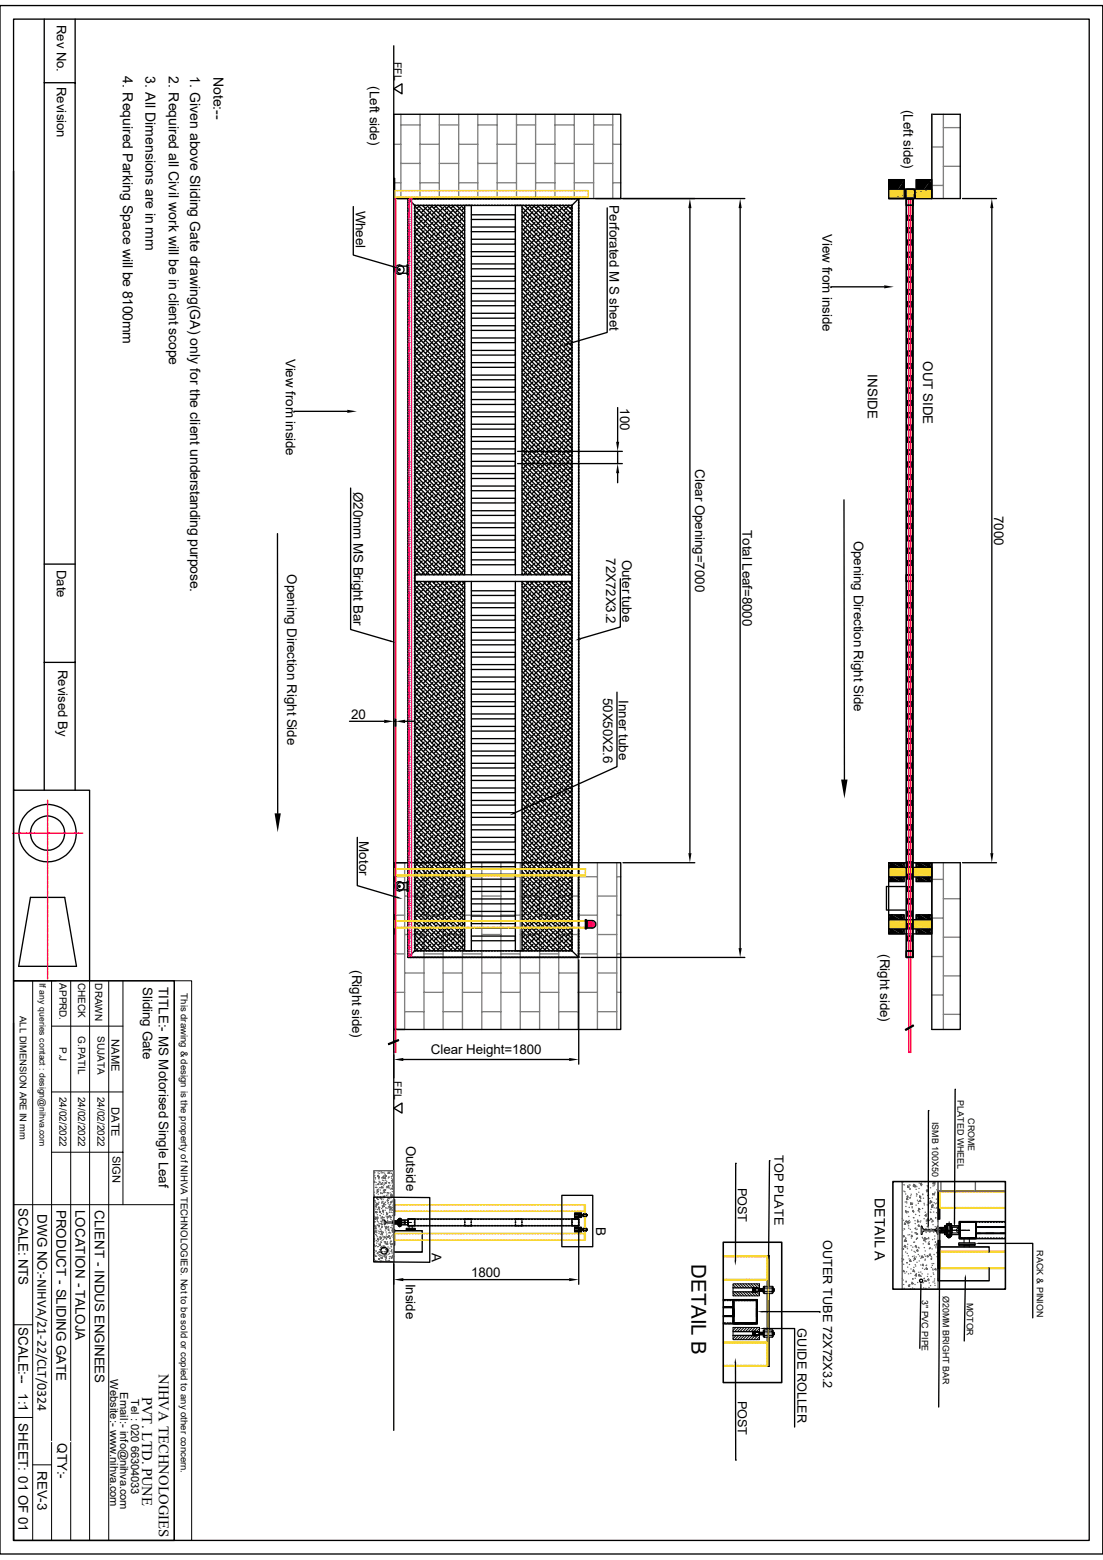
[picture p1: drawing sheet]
<svg xmlns="http://www.w3.org/2000/svg" width="210mm" height="297mm" viewBox="0 0 210 297" stroke-linecap="round" stroke-linejoin="round" font-family="sans-serif">
<defs><g id="words">
<text font-size="3.9" x="131.7" y="240.7" transform="rotate(90 131.7 240.7)">DETAIL B</text>
<g font-size="2.8">
<text x="30.3" y="261.6" transform="rotate(90 30.3 261.6)">NIHVA TECHNOLOGIES</text>
<text x="27.1" y="265.9" transform="rotate(90 27.1 265.9)">PVT. LTD. PUNE</text>
</g>
<g font-size="2.7">
<text x="23.4" y="14.6" transform="rotate(90 23.4 14.6)">4. Required Parking Space will be 8100mm</text>
<text x="27.7" y="14.6" transform="rotate(90 27.7 14.6)">3. All Dimensions are in mm</text>
<text x="32.2" y="14.6" transform="rotate(90 32.2 14.6)">2. Required all Civil work will be in client scope</text>
<text x="36.2" y="14.6" transform="rotate(90 36.2 14.6)">1. Given above Sliding Gate drawing(GA) only for the client understanding purpose.</text>
<text x="40.7" y="14.7" transform="rotate(90 40.7 14.7)">Note:--</text>
<text x="166.6" y="228" transform="rotate(90 166.6 228)">DETAIL A</text>
</g>
<g font-size="2.5">
<text x="10.8" y="4.7" transform="rotate(90 10.8 4.7)">Rev No.</text>
<text x="10.8" y="16.6" transform="rotate(90 10.8 16.6)">Revision</text>
<text x="70.4" y="16.4" transform="rotate(90 70.4 16.4)">(Left side)</text>
<text x="172" y="20.9" transform="rotate(90 172 20.9)">(Left side)</text>
<text x="67.7" y="40.1" transform="rotate(90 67.7 40.1)">Wheel</text>
<text x="116.1" y="39.1" transform="rotate(90 116.1 39.1)">Perforated M S sheet</text>
<text x="156.6" y="44.6" transform="rotate(90 156.6 44.6)">View from inside</text>
<text x="54.4" y="68.3" transform="rotate(90 54.4 68.3)">View from inside</text>
<text x="165.2" y="71.3" transform="rotate(90 165.2 71.3)">INSIDE</text>
<text x="175.8" y="68.8" transform="rotate(90 175.8 68.8)">OUT SIDE</text>
<text x="118.1" y="77.8" transform="rotate(90 118.1 77.8)">100</text>
<text x="132.3" y="89.4" transform="rotate(90 132.3 89.4)">Clear Opening=7000</text>
<text x="67.3" y="93.7" transform="rotate(90 67.3 93.7)">Ø20mm MS Bright Bar</text>
<text x="141.4" y="100.9" transform="rotate(90 141.4 100.9)">Total Leaf=8000</text>
<text x="189.3" y="98.2" transform="rotate(90 189.3 98.2)">7000</text>
<text x="115.4" y="106.3" transform="rotate(90 115.4 106.3)">72X72X3.2</text>
<text x="118.5" y="106.6" transform="rotate(90 118.5 106.6)">Outer tube</text>
<text x="162.6" y="102.9" transform="rotate(90 162.6 102.9)">Opening Direction Right Side</text>
<text x="10.8" y="108.5" transform="rotate(90 10.8 108.5)">Date</text>
<text x="54.7" y="109.3" transform="rotate(90 54.7 109.3)">Opening Direction Right Side</text>
<text x="11" y="127.5" transform="rotate(90 11 127.5)">Revised By</text>
<text x="66.9" y="136.9">20</text>
<text x="114.9" y="132.8" transform="rotate(90 114.9 132.8)">50X50X2.6</text>
<text x="117.9" y="133.4" transform="rotate(90 117.9 133.4)">Inner tube</text>
<text x="68.4" y="160.2" transform="rotate(90 68.4 160.2)">Motor</text>
<text x="67.1" y="184.7" transform="rotate(90 67.1 184.7)">(Right side)</text>
<text x="167.6" y="181.7" transform="rotate(90 167.6 181.7)">(Right side)</text>
<text x="27.2" y="187.9" transform="rotate(90 27.2 187.9)">Sliding Gate</text>
<text x="30.2" y="187.9" transform="rotate(90 30.2 187.9)">TITLE:- MS Motorised Single Leaf</text>
<text x="82" y="200.7">Clear Height=1800</text>
<text x="77.3" y="218.1" transform="rotate(90 77.3 218.1)">Outside</text>
<text x="3.5" y="230" transform="rotate(90 3.5 230)">SCALE: NTS</text>
<text x="7.1" y="231.2" transform="rotate(90 7.1 231.2)">DWG NO:-NIHVA/21-22/CLT/0324</text>
<text x="10.8" y="230.3" transform="rotate(90 10.8 230.3)">PRODUCT - SLIDING GATE</text>
<text x="14.4" y="230.3" transform="rotate(90 14.4 230.3)">LOCATION - TALOJA</text>
<text x="18" y="230.4" transform="rotate(90 18 230.4)">CLIENT - INDUS ENGINEES</text>
<text x="113.5" y="233.6" transform="rotate(90 113.5 233.6)">B</text>
<text x="82.2" y="238.5" transform="rotate(90 82.2 238.5)">A</text>
<text x="77.3" y="244.4" transform="rotate(90 77.3 244.4)">Inside</text>
<text x="89.7" y="243.1">1800</text>
<text x="3.5" y="252.7" transform="rotate(90 3.5 252.7)">SCALE:--</text>
<text x="3.5" y="265.3" transform="rotate(90 3.5 265.3)">1:1</text>
<text x="3.5" y="271" transform="rotate(90 3.5 271)">SHEET: 01 OF 01</text>
<text x="11" y="274.8" transform="rotate(90 11 274.8)">QTY:-</text>
<text x="7.2" y="280" transform="rotate(90 7.2 280)">REV-3</text>
</g>
<g font-size="2.4">
<text x="147.4" y="220" transform="rotate(90 147.4 220)">TOP PLATE</text>
<text x="140.5" y="226.1" transform="rotate(90 140.5 226.1)">POST</text>
<text x="156.8" y="236" transform="rotate(90 156.8 236)">OUTER TUBE 72X72X3.2</text>
<text x="151.8" y="252.9" transform="rotate(90 151.8 252.9)">GUIDE ROLLER</text>
<text x="140.5" y="266.7" transform="rotate(90 140.5 266.7)">POST</text>
</g>
<g font-size="2.1">
<text x="21.3" y="197.9" transform="rotate(90 21.3 197.9)">NAME</text>
<text x="21.3" y="210.8" transform="rotate(90 21.3 210.8)">DATE</text>
<text x="21.4" y="220" transform="rotate(90 21.4 220)">SIGN</text>
<text x="21" y="262.6" transform="rotate(90 21 262.6)">Website:- www.nihva.com</text>
<text x="22.9" y="265" transform="rotate(90 22.9 265)">Email:- info@nihva.com</text>
<text x="25" y="266.3" transform="rotate(90 25 266.3)">Tel : 020 66304033</text>
</g>
<g font-size="2">
<text x="75.1" y="11.8" transform="rotate(90 75.1 11.8)">FFL</text>
<text x="75.1" y="205.8" transform="rotate(90 75.1 205.8)">FFL</text>
</g>
<g font-size="1.9">
<text x="11.3" y="187.2" transform="rotate(90 11.3 187.2)">APPRD.</text>
<text x="14.9" y="187.1" transform="rotate(90 14.9 187.1)">CHECK</text>
<text x="18.1" y="187.2" transform="rotate(90 18.1 187.2)">DRAWN</text>
<text x="14.9" y="197.2" transform="rotate(90 14.9 197.2)">G.PATIL</text>
<text x="18.5" y="197.3" transform="rotate(90 18.5 197.3)">SUJATA</text>
<text x="11.3" y="199.3" transform="rotate(90 11.3 199.3)">P.J</text>
<text x="11.3" y="208.8" transform="rotate(90 11.3 208.8)">24/02/2022</text>
<text x="14.9" y="208.8" transform="rotate(90 14.9 208.8)">24/02/2022</text>
<text x="18.5" y="208.8" transform="rotate(90 18.5 208.8)">24/02/2022</text>
</g>
<g font-size="1.8">
<text x="34.5" y="189.1" transform="rotate(90 34.5 189.1)">This drawing &amp; design is the property of NIHVA TECHNOLOGIES. Not to be sold or copied to any other concern.</text>
<text x="3.8" y="193.4" transform="rotate(90 3.8 193.4)">ALL DIMENSION ARE IN mm</text>
</g>
<g font-size="1.7">
<text x="7.5" y="187.2" transform="rotate(90 7.5 187.2)">If any queries contact : design@nihva.com</text>
<text x="182.3" y="209.5" transform="rotate(90 182.3 209.5)">PLATED WHEEL</text>
<text x="177.5" y="213.5" transform="rotate(90 177.5 213.5)">ISMB 100X50</text>
<text x="184.3" y="212.9" transform="rotate(90 184.3 212.9)">CROME</text>
<text x="197.4" y="238.1" transform="rotate(90 197.4 238.1)">RACK &amp; PINION</text>
<text x="175.5" y="247.4" transform="rotate(90 175.5 247.4)">3&quot; PVC PIPE</text>
<text x="179.5" y="246.7" transform="rotate(90 179.5 246.7)">Ø20MM BRIGHT BAR</text>
<text x="184.1" y="248" transform="rotate(90 184.1 248)">MOTOR</text>
</g>
</g></defs>
<g fill="none" stroke="#000" stroke-width=".25">
<path d="M0 1.1h210v294.8h-210zM2.6 3.6h204.8v289.7h-204.8zM8.4 3.6v146.9M8.4 15.7h5.9M14.3 3.6v146.9M2.6 32.6v117.9h14.5v36.2M177.4 21.8h5.4v16h-5.4M8.4 107.4h5.9M52.8 101.6l.1 53.3M8.4 126.1h5.9M2.6 150.5v36.2M5.8 170.9h6.5l2.3 13.1h-11z"/>
<path d="M169.2 174.2h3v3.6h-3zM169.6 177.2h.3v.1l-.1 .1zM171.4 177.2h.3v.1l-.1 .1zM174.4 174.2h3v3.6h-3zM174.9 177.2h.2v.1l-.1 .1zM176.7 177.2h.3v.1l-.2 .1zM177.4 164.3h5.4v31.7h-5.4zM2.6 186.7h30.6v106.6h-30.6zM2.6 194.8v98.5"/>
<circle cx="9.1" cy="158.6" r="5.5"/>
<circle cx="9.1" cy="158.6" r="3.3"/>
</g>
<g fill="none" stroke="#000" stroke-width=".19">
<path d="M2.6 186.7h30.6M6.2 186.7v106.6M9.8 195.4h13.6M9.8 186.7v106.6M13.5 186.7v106.6M17.1 186.7v106.6M20.7 186.7v106.6M23.4 186.7v42.7M33.2 186.7h3.3v106.6h-3.3zM33.2 188.6v104.7M9.8 219.4h13.6M9.8 207.9h13.6"/>
<path d="M2.6 229.4h30.6M2.6 252.2h3.6M2.6 269.9h3.6M6.2 278.9h3.6"/>
</g>
<g fill="none" stroke="#f00" stroke-width=".25">
<path d="M2.4 158.6h.5M3 158.6h.1M3.3 158.6h.6M3.9 158.6h.2M4.2 158.6h.5M4.9 158.6h.1M5.1 158.6h.6M5.8 158.6h.1M6 158.6h.6M6.7 158.6h.1M6.9 158.6h.6M7.6 158.6h.1"/>
<path d="M7.9 158.6h.5M8.6 158.6h.1M8.8 158.6h.6M9.1 152.4v.3M9.1 152.8v.1M9.1 153v.6M9.1 153.7v.1M9.1 154v.5M9.1 154.6v.2M9.1 154.9v.5M9.1 155.5v.2M9.1 155.8v.5"/>
<path d="M9.1 156.5v.1M9.1 156.7v.6M9.1 157.4v.1M9.1 157.6v.6M9.1 158.3v.1M9.1 158.5v.6M9.1 159.2v.1M9.1 159.5v.5M9.4 158.6h.2M9.7 158.6h.5M10.4 158.6h.1M10.6 158.6h.6"/>
<path d="M11.3 158.6h.1M11.5 158.6h.6M12.2 158.6h.1M12.4 158.6h.6M13.1 158.6h.2M13.4 158.6h.5M14.1 158.6h.1M14.3 158.6h.6M14.9 158.6h.2M15.2 158.6h.5M9.1 160.1v.2M9.1 160.4v.6"/>
<path d="M9.1 161.1v.1M9.1 161.3v.5M9.1 162v.1M9.1 162.2v.6M9.1 162.9v.1M9.1 163.1v.6M9.1 163.8v.1M9.1 164v.6M9.1 164.7v.1M9.1 165v.5M9.1 165.7v.1M9.1 165.9v.6"/>
<path d="M9.1 166.6v.1M9.1 166.8v.6M9.1 167.5v.1M9.1 167.7v.6M9.1 168.4v.1M9.1 168.6v.6M9.1 169.3v.1M9.1 169.5v.6M9.1 170.2v.1M9.1 170.5v.5M9.1 171.2v.1M9.1 171.4v.6"/>
<path d="M9.1 172.1v.1M9.1 172.3v.6M9.1 173v.1M9.1 173.2v.6M9.1 173.9v.1M9.1 174.1v.6M9.1 174.8v.1M9.1 175v.6M9.1 175.7v.2M9.1 176v.5M9.1 176.7v.1M9.1 176.9v.6"/>
<path d="M9.1 177.6v.1M9.1 177.8v.6M9.1 178.5v.1M9.1 178.7v.6M9.1 179.4v.1M9.1 179.6v.6M9.1 180.3v.1M9.1 180.6v.5M9.1 181.2v.2M9.1 181.5v.5M9.1 182.2v.1M9.1 182.4v.6"/>
<path d="M9.1 183.1v.1M9.1 183.3v.6M9.1 184v.1M9.1 184.2v.6M9.1 184.9v.1M9.1 185.1v.6M9.1 185.8v.1M9.1 186.1v.3"/>
</g>
<path d="M9.8 274.4h3.7" fill="none" stroke="#fff" stroke-width=".25"/>
<g fill="#000">
<path d="M52.3 154.9h1.2l-.6 3.6zM169.6 174.2v.5zM169.6 174.8v.3zM169.6 176.9v.3zM169.6 177.3v.5zM169.6 177.2v.6zM169.2 174.2l.4 .9h-.4zM169.2 174.2h.4v.9zM169.2 176.9l.4 .9h-.4zM169.2 176.9h.4v.9zM169.7 174.2v.4zM169.7 174.8v.3z"/>
<path d="M169.7 176.9v.3zM169.7 176.9v.2zM169.7 177.3v.5zM169.6 174.2l.1 .4zM169.6 174.8l.1 .3zM169.6 176.9l.1 .3zM169.6 177.3l.1 .5zM169.7 177.4v.4zM169.8 174.2v.4zM169.8 174.9v.2zM169.8 176.9v.2zM169.8 177.4v.4z"/>
<path d="M169.7 174.2l.1 .4zM169.7 174.8l.1 .3zM169.7 176.9l.1 .2zM169.7 177.4l.1 .4zM169.8 174.8v.3zM169.9 174.2v.5zM169.9 174.8v.3zM169.9 176.9v.3zM169.9 177.3v.5zM169.9 174.2v.4zM169.8 174.2l.1 .4zM169.8 174.8l.1 .3z"/>
<path d="M169.8 176.9l.1 .2zM169.8 177.4l.1 .4zM169.9 177.2v.6zM171.4 174.2v.5zM171.4 174.2v.4zM171.4 174.8v.3zM171.4 176.9v.3zM171.4 177.3v.5zM171.4 177.2v.6zM169.9 174.2l1.5 .9h-1.5zM169.9 174.2h1.5v.9zM169.9 176.9l1.5 .9h-1.5z"/>
<path d="M169.9 176.9h1.5v.9zM171.5 174.2v.4zM171.5 174.8v.3zM171.5 176.9v.2zM171.5 177.3v.5zM171.4 174.2l.1 .4zM171.4 174.8l.1 .3zM171.4 176.9l.1 .2zM171.4 177.3l.1 .5zM171.5 177.4v.4zM171.5 174.2l.1 .4zM171.5 174.9l.1 .2z"/>
<path d="M171.5 176.9l.1 .2zM171.5 177.4l.1 .4zM171.6 174.2v.4zM171.6 174.9v.2zM171.6 174.8v.3zM171.6 176.9v.2zM171.6 177.4v.4zM171.7 174.2v.4zM171.7 174.8v.3zM171.7 176.9v.2zM171.7 177.4v.4zM171.7 177.3v.5z"/>
<path d="M171.6 174.2l.1 .4zM171.6 174.8l.1 .3zM171.6 176.9l.1 .2zM171.6 177.4l.1 .4zM171.7 174.2v.5zM171.7 176.9v.3zM171.7 177.2v.6zM171.7 174.2l.5 .9h-.5zM171.7 174.2h.5v.9zM171.7 176.9l.5 .9h-.5zM171.7 176.9h.5v.9zM174.9 174.2v.5z"/>
<path d="M174.9 174.2v.4zM174.9 174.8v.3zM174.9 176.9v.3zM174.9 177.3v.5zM174.9 177.2v.6zM174.4 174.2l.5 .9h-.5zM174.4 174.2h.5v.9zM174.4 176.9l.5 .9h-.5zM174.4 176.9h.5v.9zM174.9 176.9v.2zM175 174.2v.4zM175 174.8v.3z"/>
<path d="M175 176.9v.2zM175 177.4v.4zM174.9 174.2l.1 .4zM174.9 174.8l.1 .3zM174.9 176.9l.1 .2zM174.9 177.4l.1 .4zM175 174.9v.2zM175.1 174.2v.4zM175.1 174.8v.3zM175.1 176.9v.2zM175.1 177.4v.4zM175.1 177.3v.5z"/>
<path d="M175 174.2l.1 .4zM175 174.8l.1 .3zM175 176.9l.1 .2zM175 177.4l.1 .4zM175.1 174.2v.5zM175.1 176.9v.3zM175.1 174.2l.1 .5zM175.1 174.8l.1 .3zM175.1 176.9l.1 .3zM175.1 177.3l.1 .5zM176.7 174.2v.5zM176.7 174.8v.3z"/>
<path d="M176.7 176.9v.3zM176.7 177.2v.6zM175.2 174.2l1.5 .9h-1.5zM175.2 174.2h1.5v.9zM175.2 176.9l1.5 .9h-1.5zM175.2 176.9h1.5v.9zM176.7 174.2v.4zM176.7 176.9v.2zM176.7 177.3v.5zM176.8 174.2v.4zM176.8 174.8v.3zM176.8 176.9v.2z"/>
<path d="M176.8 177.4v.4zM176.7 174.2l.1 .4zM176.7 174.8l.1 .3zM176.7 176.9l.1 .2zM176.7 177.4l.1 .4zM176.8 174.9v.2zM176.8 174.2l.1 .4zM176.8 174.9l.1 .2zM176.9 174.8v.3zM176.8 176.9l.1 .2zM176.8 177.4l.1 .4zM176.9 174.2v.4z"/>
<path d="M176.9 176.9v.3zM176.9 177.3v.5zM176.9 176.9v.2zM176.9 177.4v.4zM177 174.2v.5zM177 174.8v.3zM177 176.9v.3zM177 177.3v.5zM177 177.2v.6zM176.9 174.2l.1 .5zM176.9 174.8l.1 .3zM176.9 176.9l.1 .3z"/>
<path d="M176.9 177.3l.1 .5zM177 174.2l.4 .9h-.4zM177 174.2h.4v.9zM177 176.9l.4 .9h-.4zM177 176.9h.4v.9z"/>
</g>
<g fill="none" stroke="#808080" stroke-width=".25">
<path d="M177.4 21.8v16M177.4 28h2.2M177.4 35.3h2.2M179.6 21.8v16M179.6 24.3h3.2M179.6 31.7h3.2M177.4 167.4h2.2M177.4 174.8h2.2M179.6 164.3v31.7M179.6 171.1h3.2M179.6 178.4h3.2M177.4 182.1h2.2"/>
<path d="M177.4 189.4h2.2M179.6 185.8h3.2M179.6 193.1h3.2"/>
</g>
<g fill="#f8d731">
<path d="M169.2 175.1l8.2 1.8h-8.2z"/>
<path d="M169.2 175.1h8.2v1.8z"/>
</g>
<path d="M169.2 175.1h8.2v1.8h-8.2zM169.2 164.3h3v3.6h-3zM169.6 174.6h.3v.2h-.1zM169.6 167.2h.3v.1l-.1 .1zM171.4 174.6h.3v.2h-.1zM171.4 167.2h.3v.1l-.1 .1zM174.4 164.3h3v3.6h-3zM174.9 174.6h.2v.2h-.1zM174.9 167.2h.2v.1l-.1 .1zM176.7 174.6h.3v.2h-.2zM176.7 167.2h.3v.1l-.2 .1z" fill="none" stroke="#000" stroke-width=".25"/>
<g fill="#000">
<path d="M169.6 164.3v.5zM169.6 164.3v.4zM169.6 164.8v.3zM169.6 167v.3zM169.6 167.3v.6zM169.2 164.3l.4 .8h-.4zM169.2 164.3h.4v.8zM169.2 167l.4 .9h-.4zM169.2 167h.4v.9zM169.7 164.3v.4zM169.7 164.9v.2zM169.7 167v.2z"/>
<path d="M169.7 167.4v.5zM169.6 164.3l.1 .4zM169.6 164.8l.1 .3zM169.6 167l.1 .2zM169.6 167.4l.1 .5zM169.7 164.3v.3zM169.8 164.3v.3zM169.8 164.9v.2zM169.8 167v.2zM169.8 167.5v.4zM169.7 164.3l.1 .3zM169.7 164.9l.1 .2z"/>
<path d="M169.7 167l.1 .2zM169.7 167.5l.1 .4zM169.8 164.3v.4zM169.8 167.4v.5zM169.9 164.3v.4zM169.9 164.9v.2zM169.9 164.8v.3zM169.9 167v.3zM169.9 167.4v.5zM169.9 167v.2zM169.8 164.3l.1 .4zM169.8 164.9l.1 .2z"/>
<path d="M169.8 167l.1 .2zM169.8 167.4l.1 .5zM169.9 164.3v.5zM169.9 167.3v.6zM171.4 164.3v.4zM171.4 164.8v.3zM171.4 167v.3zM171.4 167v.2zM171.4 167.4v.5zM171.4 164.3v.5zM171.4 167.3v.6zM169.9 164.3l1.5 .8h-1.5z"/>
<path d="M169.9 164.3h1.5v.8zM169.9 167l1.5 .9h-1.5zM169.9 167h1.5v.9zM171.5 164.3v.4zM171.5 164.9v.2zM171.5 167v.2zM171.5 167.4v.5zM171.4 164.3l.1 .4zM171.4 164.9l.1 .2zM171.4 167l.1 .2zM171.4 167.4l.1 .5zM171.5 164.3v.3z"/>
<path d="M171.5 167.5v.4zM171.5 164.3l.1 .3zM171.5 164.9l.1 .2zM171.5 167l.1 .2zM171.5 167.5l.1 .4zM171.6 164.3v.3zM171.6 164.9v.2zM171.6 167v.2zM171.6 167.5v.4zM171.7 164.3v.4zM171.7 164.9v.2zM171.7 167v.2z"/>
<path d="M171.7 167.4v.5zM171.6 164.3l.1 .4zM171.6 164.9l.1 .2zM171.6 167l.1 .2zM171.6 167.5l.1 .4zM171.7 164.3v.5zM171.7 164.8v.3zM171.7 167v.3zM171.7 167.3v.6zM171.7 164.3l.5 .8h-.5zM171.7 164.3h.5v.8zM171.7 167l.5 .9h-.5z"/>
<path d="M171.7 167h.5v.9zM174.9 164.3v.4zM174.9 164.8v.3zM174.9 167v.3zM174.9 167v.2zM174.9 167.4v.5zM174.9 164.3v.5zM174.9 167.3v.6zM174.4 164.3l.5 .8h-.5zM174.4 164.3h.5v.8zM174.4 167l.5 .9h-.5zM174.4 167h.5v.9z"/>
<path d="M174.9 164.9v.2zM175 164.3v.3zM175 164.9v.2zM175 167v.2zM175 167.5v.4zM174.9 164.3l.1 .3zM174.9 164.9l.1 .2zM174.9 167l.1 .2zM174.9 167.4l.1 .5zM175.1 164.3v.4zM175.1 164.9v.2zM175.1 167v.2z"/>
<path d="M175.1 167.4v.5zM175 164.3l.1 .4zM175 164.9l.1 .2zM175 167l.1 .2zM175 167.5l.1 .4zM175.1 164.3v.5zM175.1 164.8v.3zM175.1 167v.3zM175.1 167.3v.6zM175.1 164.3l.1 .5zM175.1 164.8l.1 .3zM175.1 167l.1 .3z"/>
<path d="M175.1 167.3l.1 .6zM176.7 164.3v.5zM176.7 164.8v.3zM176.7 167v.3zM176.7 167.3v.6zM175.2 164.3l1.5 .8h-1.5zM175.2 164.3h1.5v.8zM175.2 167l1.5 .9h-1.5zM175.2 167h1.5v.9zM176.7 164.3v.4zM176.7 164.9v.2zM176.7 167v.2z"/>
<path d="M176.7 167.4v.5zM176.8 164.3v.3zM176.8 164.9v.2zM176.8 167v.2zM176.8 167.5v.4zM176.7 164.3l.1 .3zM176.7 164.9l.1 .2zM176.7 167l.1 .2zM176.7 167.4l.1 .5zM176.8 164.3l.1 .3zM176.8 164.9l.1 .2zM176.8 167l.1 .2z"/>
<path d="M176.8 167.5l.1 .4zM176.9 164.3v.4zM176.9 164.9v.2zM176.9 167v.2zM176.9 167.4v.5zM176.9 167.5v.4zM177 164.3v.5zM177 164.8v.3zM177 167v.3zM177 167.3v.6zM177 167.4v.5zM176.9 164.3l.1 .4z"/>
<path d="M176.9 164.9l.1 .2zM176.9 167l.1 .3zM176.9 167.4l.1 .5zM177 164.3l.4 .8h-.4zM177 164.3h.4v.8zM177 167l.4 .9h-.4zM177 167h.4v.9z"/>
</g>
<g fill="#f8d731">
<path d="M169.2 165.1l8.2 1.9h-8.2z"/>
<path d="M169.2 165.1h8.2v1.9z"/>
</g>
<g fill="none" stroke="#000" stroke-width=".25">
<path d="M169.2 34.2h3v3.6h-3zM169.6 34.7h.3v.1l-.1 .1zM171.4 34.7h.3v.1l-.1 .1zM174.4 34.2h3v3.6h-3zM174.9 34.7h.2v.1l-.1 .1zM176.7 34.7h.3v.1l-.2 .1zM169.2 165.1h8.2v1.9h-8.2zM169.2 164.3h8.2v13.5h-8.2zM169.6 164.7h.3v.1l-.1 .1zM171.4 164.7h.3v.1l-.1 .1zM172.4 168.8h-3.6v4.5h3.6M174.9 164.7h.2v.1l-.1 .1z"/>
<path d="M176.7 164.7h.3v.1l-.2 .1z"/>
</g>
<g fill="#000">
<path d="M169.6 34.2v.5zM169.6 34.2v.6zM169.7 34.2v.5zM169.7 34.2l-.1 .5zM169.7 34.2v.4zM169.8 34.2v.4zM169.8 34.2l-.1 .4zM169.9 34.2v.5zM169.9 34.2v.4zM169.9 34.2l-.1 .4zM169.9 34.2v.6zM169.9 34.2h2.3l-2.3 3.6z"/>
<path d="M172.2 34.2v3.6h-2.3zM174.4 34.2h3l-3 3.6zM177.4 34.2v3.6h-3z"/>
</g>
<path d="M169.6 34.8v3M169.7 34.8v3M169.7 34.9v2.9M169.8 34.9v2.9M169.9 34.8v3" fill="none" stroke="#000" stroke-width=".19"/>
<path d="M169.4 34.2v3.6" fill="none" stroke="#000" stroke-width=".42"/>
<g fill="#f8d731">
<path d="M169.2 36h8.2l-8.2 1.8z"/>
<path d="M169.2 37.8l8.2-1.8v1.8z"/>
</g>
<g fill="none" stroke="#000" stroke-width=".25">
<path d="M75 21.8h43.2v16h-43.2zM75 34h.1v3.5h-.1zM75.6 37.8h2.1M77.7 37.8l1.3 1.3M77.7 37.8h32.5v144.5h-32.5zM77.7 38.4v.3M77.7 39v.2M77.7 39.5v.3M77.8 37.8h-.1v.3M78.1 37.9h-.4v.2M78.1 37.8h.2M78.4 37.9h.2"/>
<path d="M78.7 37.8h.2M78.9 37.9h.3M78.9 39.5v.3M79 39.1h29.9v141.9h-29.9zM79 39.3l9.5 9.5M79.1 39.1l-.1 .1M79.2 39.1h-.3v.1M79.2 37.8h.2M79.5 37.9h.2M79.5 39.1h.2M79.6 39.1l8.9 8.9M79.8 37.8h.2"/>
<path d="M79.9 39.1l-.5 .6M80 39.9l-1 1M80 37.9h.2M80 39.1h.2M80.3 37.8h.2M80.4 39.1l8.1 8.1M80.6 37.9h.2M80.6 39.1h.2M80.7 39.1l-.1 .2M80.8 37.8h.2M81.1 37.9h.2M81.1 39.1h.2"/>
<path d="M81.2 39.5l-1 1M81.2 39.1l7.3 7.3M81.4 37.8h.2M81.6 37.9h.3M81.6 39.1h.3M81.9 37.8h.2M82 39.1l6.5 6.5M82.2 37.9h.2M82.2 39.1h.2M82.4 39.1l-1 1M82.5 37.8h.2M82.7 37.9h.2"/>
<path d="M82.7 39.1h.2M82.8 39.1l5.7 5.6M83 37.8h.2M83.2 39.1l-.6 .6M83.2 39.9l-1 1M83.3 37.9h.2M83.3 39.1h.2M83.5 37.8h.2M83.7 39.1l4.8 4.8M83.8 37.9h.2M83.8 39.1h.2M84 39.1l-.2 .2"/>
<path d="M84.1 37.8h.2M84.3 37.9h.3M84.3 39.1h.3M84.5 39.5l-1.1 1M84.5 39.1l4 4M84.6 37.8h.2M84.9 37.9h.2M84.9 39.1h.2M85.2 37.8h.2M85.3 39.1l3.2 3.2M85.4 37.9h.2M85.4 39.1h.2"/>
<path d="M85.6 39.1l-1 1M85.7 37.8h.2M86 37.9h.2M86 39.1h.2M86.1 39.1l2.4 2.4M86.2 37.8h.2M86.4 39.1l-.5 .6M86.4 39.9l-1 1M86.5 37.9h.2M86.5 39.1h.2M86.8 37.8h.2M86.9 39.1l1.6 1.6"/>
<path d="M87 37.9h.3M87 39.1h.3M87.2 39.1l-.1 .2M87.3 37.8h.2M87.6 37.9h.2M87.6 39.1h.2M87.7 39.5l-1 1M87.7 39.1l.8 .8M87.9 37.8h.2M88.1 37.9h.2M88.1 39.1h.2M88.4 37.8h.2"/>
<path d="M88.5 39.5l-.6 .6M88.7 37.9h.2M88.7 39.1h.2M88.9 37.8h.3M89.2 37.9h.3M89.2 39.1h.3M89.5 37.8h.2M89.7 37.9h.3M89.7 39.1h.3M90 37.8h.3M90.3 37.9h.2M90.3 39.1h.2"/>
<path d="M90.6 37.8h.2M90.8 37.9h.3M90.8 39.1h.3M91.1 37.8h.3M91.4 37.9h.2M91.4 39.1h.2M91.7 37.8h.2M91.9 37.9h.3M91.9 39.1h.3M92.2 37.8h.2M92.5 37.9h.2M92.5 39.1h.2"/>
<path d="M92.8 37.8h.2M93 37.9h.2M93 39.1h.2M93.3 37.8h.2M93.6 37.9h.2M93.6 39.1h.2M93.8 37.8h.3M94.1 37.9h.2M94.1 39.1h.2M94.4 37.8h.2M94.7 37.9h.2M94.7 39.1h.2"/>
<path d="M94.9 37.8h.2M95.2 37.9h.2M95.2 39.1h.2M95.5 37.8h.2M95.7 37.9h.2M95.7 39.1h.2M96 37.8h.2M96.3 37.9h.2M96.3 39.1h.2M96.5 37.8h.3M96.8 37.9h.2M96.8 39.1h.2"/>
<path d="M97.1 37.8h.2M97.4 37.9h.2M97.4 39.1h.2M97.6 37.8h.2M97.9 37.9h.2M97.9 39.1h.2M98.2 37.8h.2M98.4 37.9h.2M98.4 39.1h.2M98.7 37.8h.2M99 37.9h.2M99 39.1h.2"/>
<path d="M99.2 37.8h.3M99.4 39.5l9.5 9.4M99.4 39.9h.1M99.5 37.9h.2M99.5 39.1h.2M99.8 37.8h.2M99.9 39.1l9 9M100.1 37.9h.2M100.1 39.1h.2M100.2 39.1l-.2 .2M100.3 37.8h.2M100.6 37.9h.2"/>
<path d="M100.6 39.1h.2M100.7 39.5l-1 1M100.7 39.1l8.2 8.2M100.9 37.8h.2M101.1 37.9h.2M101.1 39.1h.2M101.4 37.8h.2M101.5 39.1l7.4 7.4M101.7 37.9h.2M101.7 39.1h.2M101.8 39.1l-1 1M101.9 37.8h.3"/>
<path d="M102.2 37.9h.2M102.2 39.1h.2M102.3 39.1l6.6 6.6M102.5 37.8h.2M102.7 39.1l-.6 .6M102.7 39.9l-1 1M102.8 37.9h.2M102.8 39.1h.2M103 37.8h.3M103.1 39.1l5.8 5.8M103.3 37.9h.2M103.3 39.1h.2"/>
<path d="M103.5 39.1l-.2 .2M103.6 37.8h.2M103.8 37.9h.3M103.8 39.1h.3M103.9 39.5l-1 1M103.9 39.1l5 5M104.1 37.8h.3M104.4 37.9h.2M104.4 39.1h.2M104.6 37.8h.3M104.8 39.1l4.1 4.2M104.9 37.9h.3"/>
<path d="M104.9 39.1h.3M105.1 39.1l-1 1M105.2 37.8h.2M105.5 37.9h.2M105.5 39.1h.2M105.6 39.1l3.3 3.4M105.7 37.8h.3M105.9 39.1l-.6 .6M105.9 39.9l-1 1M106 37.9h.3M106 39.1h.3M106.3 37.8h.2"/>
<path d="M106.4 39.1l2.5 2.6M106.6 37.9h.2M106.6 39.1h.2M106.7 39.1l-.1 .2M106.8 37.8h.3M107.1 37.9h.2M107.1 39.1h.2M107.1 39.5l-1 1M107.2 39.1l1.7 1.7M107.4 37.8h.2M107.7 37.9h.2M107.7 39.1h.2"/>
<path d="M107.9 37.8h.2M108 39.1l.9 .9M108.2 37.9h.2M108.2 39.1h.2M108.3 39.1l-.9 1M108.5 37.8h.2M108.7 37.9h.3M108.7 39.1h.3v.1M108.8 39.1l.1 .1M108.9 39.4l-.4 .3M109 39.5v.3M109 37.8h.2"/>
<path d="M109.3 37.9h.2M109.6 37.8h.2M109.8 37.9h.4v.2M110.1 37.8h.1M110.2 38.4v.3M110.2 39v.2M110.2 39.5v.3M110.2 37.8l-1.3 1.3M110.2 37.8v.3M113.4 37.8h28.4M115.6 39.6v23.7l-7.5 2.2M131.4 39.6v122.8"/>
<path d="M140.9 39.6v140.9M169.2 36h8.2v1.8h-8.2zM169.2 34.2h3v3.6h-3zM169.6 34.7h.3v.1l-.1 .1zM171.4 34.7h.3v.1l-.1 .1zM172.4 37v.8h.1M172.4 36.2v.1M172.4 36.4h.1M172.4 36.5v.1M172.4 36.7v.1M172.4 36.9v.1M172.5 36.3v.1"/>
<path d="M172.5 36.4v.1M172.5 36.6v.1M172.5 36.8v.1M172.5 37v.6M172.5 37.6l.1 .2M172.5 36l-.1 .1M172.6 37.8h1.3v144.5h-1.3zM172.6 37.8h1.3v1.3h-1.3zM172.6 37.8h1.4M172.6 36h1.4M172.6 37.8v1.8M172.6 39.7v.4"/>
<path d="M172.6 36.1l-.1 .1M172.6 38.9v.2h.2M172.6 37.8h1.3M172.6 36.1h1.3M172.8 37.9h-.2v.2M172.8 39.1h.8M172.8 37.9h.8M173.7 39.1h.1M173.7 37.8h.1v.2M173.7 37.9h.1v.2M173.8 38v1.6M173.8 39.7v.4"/>
<path d="M174 36.1l.1 .1M174.1 36.3v.1M174.1 36.4v.1M174.1 36.6v.1M174.1 36.8v.1M174.1 37l-.1 .8M174.1 36l.1 .1M174.2 36.2v.1M174.2 36.4h.1M174.2 36.5v.1M174.2 36.7v.1M174.2 36.9v.1"/>
<path d="M174.2 37l-.1 .8M177.4 21.8v16M183.3 37.8h6.4M188.8 39.6v122.8M76 50.5h.1M76 51.2h.1M77.5 50.5h.2v1.8h-.2zM77.5 50.7h-1.6l-.3 .4v.6l.3 .3h1.6M77.5 50.5h.1M77.7 50.5h.1M77.7 52.3h.1M77.7 40v.3"/>
<path d="M77.7 40.6v.2M77.7 41.1v.3M77.7 41.7v.2M77.7 42.2v.3M77.7 42.8v.2M77.7 43.3v.2M77.7 43.9v.2M77.7 44.4v.2M77.7 45v.2M77.7 45.5v.2M77.7 46v.2M77.7 46.6v.2"/>
<path d="M77.7 47.1v.2M77.7 47.7v.2M77.7 48.2v.2M77.7 48.7v.2M77.7 49.3v.2M77.7 49.8v.2M77.7 50.4v.2M77.7 50.9v.2M77.7 51.4v.2M77.7 52v.2M77.7 52.5v.2M77.7 53.1v.2"/>
<path d="M77.7 53.6v.2M77.7 54.1v.3M77.7 54.7v.2M77.7 55.2v.3M77.7 55.8v.2M77.7 56.3v.2M77.7 56.9v.2M77.7 57.4v.2M77.7 58v.2M77.7 58.5v.2M77.7 59v.2M77.7 59.6v.2"/>
<path d="M78.9 40v.3M78.9 40.6v.2M78.9 41.1v.3M78.9 41.7v.2M78.9 42.2v.3M78.9 42.8v.2M78.9 43.3v.2M78.9 43.9v.2M78.9 44.4v.2M78.9 45v.2M78.9 45.5v.2M78.9 46v.2"/>
<path d="M78.9 46.6v.2M78.9 47.1v.2M78.9 47.7v.2M78.9 48.2v.2M78.9 48.7v.2M78.9 49.3v.2M78.9 49.8v.2M78.9 50.4v.2M78.9 50.9v.2M78.9 51.4v.2M78.9 52v.2M78.9 52.5v.2"/>
<path d="M78.9 53.1v.2M78.9 53.6v.2M78.9 54.1v.3M78.9 54.7v.2M78.9 55.2v.3M78.9 55.8v.2M78.9 56.3v.2M78.9 56.9v.2M78.9 57.4v.2M78.9 58v.2M78.9 58.5v.2M78.9 59v.2"/>
<path d="M78.9 59.6v.2M79 40.1l9.5 9.5M79 40.9l9.5 9.5M79 41.7l9.5 9.5M79 42.5l9.5 9.5M79 43.3l9.5 9.5M79 44.2l9.5 9.4M79 45l9.5 9.5M79 45.8l9.5 9.5M79 46.6l9.5 9.5M79 47.4l9.5 9.5M79 48.2l9.5 9.5"/>
<path d="M79 49l9.5 9.5M79 49.8l9.5 9.5M79 50.7l9.5 9.5M79 52.3l9.5 9.5M79 53.1l9.5 9.5M79 53.9l9.5 9.5M79 54.7l9.5 9.5M79 55.5l9.5 9.5M79 56.3l9.5 9.5M79 57.2l9.5 9.4M79 58l9.5 9.4M79 59.6l9.5 9.4"/>
<path d="M79.2 42.3l-.2 .2M79.2 45.6l-.2 .2M79.2 48.8l-.2 .2M79.2 52.1l-.2 .1M79.2 55.3l-.2 .2M79.2 58.5l-.2 .3 9.5 9.4M79.6 50.8l-.6 .7 9.5 9.5M79.6 41.1l-.6 .6M79.6 44.4l-.6 .5M79.6 47.6l-.6 .6M79.6 54.1l-.6 .6M79.6 57.3l-.6 .6"/>
<path d="M80 43.1l-1 1M80 46.4l-1 1M80 49.6l-1 1M80 52.9l-1 .9M80 56.1l-1 1M80 59.4l-1 .9M80.4 41.9l-1 1M80.4 45.2l-1 1M80.4 48.4l-1 1M80.4 51.6l-1 1.1M80.4 54.9l-1 1M80.4 58.1l-1 1"/>
<path d="M80.8 40.7l-1 1M80.8 43.9l-1 1.1M80.8 47.2l-1 1M80.8 50.4l-1 1M80.8 53.7l-1 1M80.8 56.9l-1 1M81.2 42.7l-1 1M81.2 46l-1 1M81.2 49.2l-1 1M81.2 52.5l-1 1M81.2 55.7l-1 1M81.2 58.9l-1 1"/>
<path d="M81.6 41.5l-1 1M81.6 44.7l-1 1.1M81.6 48l-1 1M81.6 51.2l-1 1M81.6 54.5l-1 1M81.6 57.7l-1 1.1M82 40.3l-1 1M82 43.5l-1 1M82 46.8l-1 1M82 50l-1 1.1M82 53.3l-1 1M82 56.5l-1 1"/>
<path d="M82 59.8l-1 1M82.4 42.3l-1 1M82.4 45.6l-1 1M82.4 48.8l-1 1M82.4 52.1l-1 1M82.4 55.3l-1 1M82.4 58.5l-1 1.1M82.8 41.1l-1 1M82.8 44.4l-1 1M82.8 47.6l-1 1M82.8 50.8l-1 1.1M82.8 54.1l-1 1"/>
<path d="M82.8 57.3l-1 1M83.2 43.1l-1 1.1M83.2 46.4l-1 1M83.2 49.6l-1 1M83.2 52.9l-1 1M83.2 56.1l-1 1M83.2 59.4l-1 1M83.6 41.9l-1 1M83.6 45.2l-1 1M83.6 48.4l-1 1M83.6 51.6l-1 1.1M83.6 54.9l-1 1"/>
<path d="M83.6 58.1l-1 1M84 40.7l-1 1M84 43.9l-1 1.1M84 47.2l-1 1M84 50.4l-1 1M84 53.7l-1 1M84 56.9l-1 1M84.5 42.7l-1.1 1M84.5 46l-1.1 1M84.5 49.2l-1.1 1M84.5 52.5l-1.1 1M84.5 55.7l-1.1 1"/>
<path d="M84.5 58.9l-1.1 1M84.8 41.5l-1 1M84.8 44.7l-1 1.1M84.8 48l-1 1M84.8 51.2l-1 1M84.8 54.5l-1 1M84.8 57.7l-1 1.1M85.3 40.3l-1.1 1M85.3 43.5l-1.1 1M85.3 46.8l-1.1 1M85.3 50l-1.1 1.1M85.3 53.3l-1.1 1"/>
<path d="M85.3 56.5l-1.1 1M85.3 59.8l-1.1 1M85.6 42.3l-1 1M85.6 45.6l-1 1M85.6 48.8l-1 1M85.6 52.1l-1 1M85.6 55.3l-1 1M85.6 58.5l-1 1.1M86.1 41.1l-1.1 1M86.1 44.4l-1.1 1M86.1 47.6l-1.1 1M86.1 50.8l-1.1 1.1"/>
<path d="M86.1 54.1l-1.1 1M86.1 57.3l-1.1 1M86.4 43.1l-1 1.1M86.4 46.4l-1 1M86.4 49.6l-1 1M86.4 52.9l-1 1M86.4 56.1l-1 1M86.4 59.4l-1 1M86.9 41.9l-1 1M86.9 45.2l-1 1M86.9 48.4l-1 1M86.9 51.6l-1 1.1"/>
<path d="M86.9 54.9l-1 1M86.9 58.1l-1 1M87.3 40.7l-1 1M87.3 43.9l-1 1.1M87.3 47.2l-1 1M87.3 50.4l-1 1M87.3 53.7l-1 1M87.3 56.9l-1 1M87.7 42.7l-1 1M87.7 46l-1 1M87.7 49.2l-1 1M87.7 52.5l-1 1"/>
<path d="M87.7 55.7l-1 1M87.7 58.9l-1 1M88.1 41.5l-1 1M88.1 44.7l-1 1.1M88.1 48l-1 1M88.1 51.2l-1 1M88.1 54.5l-1 1M88.1 57.7l-1 1.1M88.5 59.8l-1 1M88.5 40.3l-1 1M88.5 42l-.2 .1M88.5 42.8l-.6 .5"/>
<path d="M88.5 43.6l-1 .9M88.5 45.2l-.2 .2M88.5 46l-.6 .6M88.5 46.8l-1 1M88.5 48.4l-.2 .2M88.5 49.2l-.6 .6M88.5 50l-1 1.1M88.5 51.7l-.2 .2M88.5 52.5l-.6 .6M88.5 53.3l-1 1M88.5 54.9l-.2 .2M88.5 55.7l-.6 .6"/>
<path d="M88.5 56.6l-1 .9M88.5 58.2l-.2 .1M88.5 59l-.6 .6M89.7 59.6h8.4v1h-8.4M89.7 57.3h8.4v.9h-8.4M89.7 54.9h8.4v1h-8.4M89.7 52.6h8.4v.9h-8.4M89.7 50.2h8.4v1h-8.4M89.7 47.9h8.4v.9h-8.4M89.7 45.6h8.4v.9h-8.4M89.7 43.2h8.4v.9h-8.4M89.7 40.9h8.4v.9h-8.4"/>
<path d="M99.4 52.9h.1M99.4 46.4h.1M99.4 40.3l9.5 9.4M99.4 41.1l9.5 9.4M99.4 41.9l9.5 9.5M99.4 42.7l9.5 9.5M99.4 43.5l9.5 9.5M99.4 44.3l9.5 9.5M99.4 45.1l9.5 9.5M99.4 45.9l9.5 9.5M99.4 46.7l9.5 9.5M99.4 47.6l9.5 9.5"/>
<path d="M99.4 48.4l9.5 9.5M99.4 49.2l9.5 9.5M99.4 50l9.5 9.5M99.4 50.8l9.5 9.5M99.4 51.6l9.5 9.5M99.4 52.5l9.5 9.4M99.4 53.3l9.5 9.4M99.4 54.1l9.5 9.4M99.4 54.9l9.5 9.4M99.4 55.7l9.5 9.5M99.4 56.5l9.5 9.5M99.4 57.3l9.5 9.5"/>
<path d="M99.4 58.1l9.5 9.5M99.4 58.9l9.5 9.5M99.4 59.7l9.5 9.5M99.4 59.4h.1M99.4 49.6v.1M99.4 56.1h.1M99.4 43.1v.1M99.9 58.1l-.5 .5M99.9 48.4l-.5 .5M99.9 51.6l-.5 .5M99.9 54.9l-.5 .4M99.9 41.9l-.5 .4"/>
<path d="M99.9 45.2l-.5 .4M100.2 56.9l-.8 .8M100.2 50.4l-.8 .9M100.2 53.7l-.8 .8M100.2 40.7l-.8 .8M100.2 43.9l-.8 .9M100.2 47.2l-.8 .8M100.7 55.7l-1 1M100.7 58.9l-1 1M100.7 49.2l-1 1M100.7 52.5l-1 1M100.7 42.7l-1 1"/>
<path d="M100.7 46l-1 1M101 57.7l-1 1.1M101 48l-1 1M101 51.2l-1 1M101 54.5l-1 1M101 41.5l-1 1M101 44.7l-1 1.1M101.5 56.5l-1 1M101.5 59.8l-1 1M101.5 46.8l-1 1M101.5 50l-1 1.1M101.5 53.3l-1 1"/>
<path d="M101.5 40.3l-1 1M101.5 43.5l-1 1M101.9 55.3l-1.1 1M101.9 58.5l-1.1 1.1M101.9 48.8l-1.1 1M101.9 52.1l-1.1 1M101.9 42.3l-1.1 1M101.9 45.6l-1.1 1M102.3 54.1l-1 1M102.3 57.3l-1 1M102.3 47.6l-1 1M102.3 50.8l-1 1.1"/>
<path d="M102.3 41.1l-1 1M102.3 44.4l-1 1M102.7 56.1l-1 1M102.7 59.4l-1 1M102.7 46.4l-1 1M102.7 49.6l-1 1M102.7 52.9l-1 1M102.7 43.1l-1 1.1M103.1 54.9l-1 1M103.1 58.1l-1 1M103.1 45.2l-1 1M103.1 48.4l-1 1"/>
<path d="M103.1 51.6l-1 1.1M103.1 41.9l-1 1M103.5 53.7l-1 1M103.5 56.9l-1 1M103.5 47.2l-1 1M103.5 50.4l-1 1M103.5 40.7l-1 1M103.5 43.9l-1 1.1M103.9 52.5l-1 1M103.9 55.7l-1 1M103.9 58.9l-1 1M103.9 46l-1 1"/>
<path d="M103.9 49.2l-1 1M103.9 42.7l-1 1M104.3 54.5l-1 1M104.3 57.7l-1 1.1M104.3 44.7l-1 1.1M104.3 48l-1 1M104.3 51.2l-1 1M104.3 41.5l-1 1M104.7 53.3l-1 1M104.7 56.5l-1 1M104.7 43.5l-1 1M104.7 46.8l-1 1"/>
<path d="M104.7 50l-1 1.1M104.7 40.3l-1 1M104.7 59.8l-1 1M105.1 52.1l-1 1M105.1 55.3l-1 1M105.1 45.6l-1 1M105.1 48.8l-1 1M105.1 42.3l-1 1M105.1 58.5l-1 1.1M105.5 50.8l-1 1.1M105.5 54.1l-1 1M105.5 57.3l-1 1"/>
<path d="M105.5 44.4l-1 1M105.5 47.6l-1 1M105.5 41.1l-1 1M105.9 52.9l-1 1M105.9 56.1l-1 1M105.9 43.1l-1 1.1M105.9 46.4l-1 1M105.9 49.6l-1 1M105.9 59.4l-1 1M106.3 51.6l-1 1.1M106.3 54.9l-1 1M106.3 41.9l-1 1"/>
<path d="M106.3 45.2l-1 1M106.3 48.4l-1 1M106.3 58.1l-1 1M106.7 50.4l-1 1M106.7 53.7l-1 1M106.7 43.9l-1 1.1M106.7 47.2l-1 1M106.7 40.7l-1 1M106.7 56.9l-1 1M107.1 49.2l-1 1M107.1 52.5l-1 1M107.1 55.7l-1 1"/>
<path d="M107.1 42.7l-1 1M107.1 46l-1 1M107.1 58.9l-1 1M107.6 51.2l-1 1M107.6 54.5l-1 1M107.6 41.5l-1 1M107.6 44.7l-1 1.1M107.6 48l-1 1M107.6 57.7l-1 1.1M107.9 50l-1 1.1M107.9 53.3l-1 1M107.9 40.3l-1 1"/>
<path d="M107.9 43.5l-1 1M107.9 46.8l-1 1M108 56.5l-1.1 1M108 59.8l-1.1 1M108.4 48.8l-1 1M108.4 52.1l-1 1M108.4 42.3l-1 1M108.4 45.6l-1 1M108.4 55.3l-1 1M108.4 58.5l-1 1.1M108.8 47.6l-1.1 1M108.8 50.8l-1.1 1.1"/>
<path d="M108.8 54.1l-1.1 1M108.8 41.1l-1.1 1M108.8 44.4l-1.1 1M108.8 57.3l-1.1 1M108.9 46.7l-.7 .7M108.9 49.1l-.4 .3M108.9 49.9l-.7 .7M108.9 52.3l-.4 .4M108.9 53.1l-.7 .8M108.9 40.2l-.7 .7M108.9 42.6l-.4 .3M108.9 43.4l-.7 .8"/>
<path d="M108.9 45.8l-.4 .4M108.9 55.6l-.4 .3M108.9 56.4l-.7 .7M108.9 58.8l-.4 .3M108.9 59.6l-.7 .8M109 40v.3M109 40.6v.2M109 41.1v.3M109 41.7v.2M109 42.2v.3M109 42.8v.2M109 43.3v.2"/>
<path d="M109 43.9v.2M109 44.4v.2M109 45v.2M109 45.5v.2M109 46v.2M109 46.6v.2M109 47.1v.2M109 47.7v.2M109 48.2v.2M109 48.7v.2M109 49.3v.2M109 49.8v.2"/>
<path d="M109 50.4v.2M109 50.9v.2M109 51.4v.2M109 52v.2M109 52.5v.2M109 53.1v.2M109 53.6v.2M109 54.1v.3M109 54.7v.2M109 55.2v.3M109 55.8v.2M109 56.3v.2"/>
<path d="M109 56.9v.2M109 57.4v.2M109 58v.2M109 58.5v.2M109 59v.2M109 59.6v.2M110.2 40v.3M110.2 40.6v.2M110.2 41.1v.3M110.2 41.7v.2M110.2 42.2v.3M110.2 42.8v.2"/>
<path d="M110.2 43.3v.2M110.2 43.9v.2M110.2 44.4v.2M110.2 45v.2M110.2 45.5v.2M110.2 46v.2M110.2 46.6v.2M110.2 47.1v.2M110.2 47.7v.2M110.2 48.2v.2M110.2 48.7v.2M110.2 49.3v.2"/>
<path d="M110.2 49.8v.2M110.2 50.4v.2M110.2 50.9v.2M110.2 51.4v.2M110.2 52v.2M110.2 52.5v.2M110.2 53.1v.2M110.2 53.6v.2M110.2 54.1v.3M110.2 54.7v.2M110.2 55.2v.3M110.2 55.8v.2"/>
<path d="M110.2 56.3v.2M110.2 56.9v.2M110.2 57.4v.2M110.2 58v.2M110.2 58.5v.2M110.2 59v.2M110.2 59.6v.2M172.6 40.2v.7M172.6 41v.5M172.6 41.6v.7M172.6 42.4v.4M172.6 42.9v.7"/>
<path d="M172.6 43.7v.5M172.6 44.3v.7M172.6 45.1v.5M172.6 45.6v.8M172.6 46.4v.5M172.6 47v.7M172.6 47.8v.5M172.6 48.3v.8M172.6 49.1v.5M172.6 49.7v.7M172.6 50.5v.5M172.6 51.1v.7"/>
<path d="M172.6 51.9v.4M172.6 52.4v.7M172.6 53.2v.5M172.6 53.8v.7M172.6 54.6v.4M172.6 55.1v.7M172.6 55.9v.5M172.6 56.5v.7M172.6 57.3v.4M172.6 57.8v.7M172.6 58.6v.5M172.6 59.2v.7"/>
<path d="M172.6 60v.5M172.8 41.8l.1 .1M172.8 44.1v.2h.1M172.8 46.5l.1 .1M172.8 48.6v.4h.1M172.8 51.2l.1 .1M172.8 53.6l.1 .1M172.8 55.8v.2h.1M172.8 58.2v.2h.1M172.8 41.2v.5M172.8 43.6v.2M172.8 43.9v.2"/>
<path d="M172.8 45.9v.5M172.8 48.3v.2M172.8 50.6v.5M172.8 55.3v.5M172.8 57.7v.2M172.8 58v.2M172.8 41.6v.3h.3M172.8 53.1v.5h.8v-.5M172.8 58.1v.2h.8v-.2M172.8 41.4v.2M172.8 43.7v.2M172.8 46.1v.2"/>
<path d="M172.8 48.4v.2M172.8 50.8v.2M172.8 55.5v.2M172.8 57.8v.2M172.9 41h-.1v.2M172.9 43.3h-.1v.2M172.9 45.7h-.1v.2M172.9 48h-.1v.2M172.9 50.4l-.1 .1M172.9 52.8h-.1v.7M172.9 55.1l-.1 .1M172.9 57.4h-.1v.2"/>
<path d="M172.9 59.8l-.1 .1M173 41h.4M173 43.3h.4M173 45.7h.4M173 48h.4M173 50.4h.4M173 52.8h.4M173 55.1h.4M173 57.4h.4M173 59.8h.4M173.3 41.1h-.5v.2M173.3 43.4h-.5v.2"/>
<path d="M173.3 45.8h-.5v.2M173.3 48.1h-.5v.2M173.3 50.5h-.5v.2M173.3 52.8h-.5v.3M173.3 55.2h-.5v.2M173.3 57.5h-.5v.2M173.3 59.9h-.5v.2M173.4 41.1h.2v.2M173.4 43.4h.2v.2M173.4 45.8h.2v.2M173.4 48.1h.2v.2M173.4 50.5h.2v.2"/>
<path d="M173.4 52.8h.2v.3M173.4 55.2h.2v.2M173.4 57.5h.2v.2M173.4 59.9h.2v.2M173.5 41h.2v.2M173.5 43.3h.2v.2M173.5 45.7h.2v.2M173.5 48h.2v.2M173.5 50.4h.2v.1M173.5 52.8h.2v.7M173.5 55.1h.2v.1M173.5 57.4h.2v.2"/>
<path d="M173.5 59.8h.2v.1M173.6 43.7v.5h-.8v-.2M173.6 46.1v.5h-.8v-.3M173.6 48.4v.5h-.8v-.2M173.6 50.8v.5h-.8v-.3M173.6 55.5v.5h-.8v-.3M173.6 41.4v.5M173.6 57.8v.2M173.7 41.2v.5M173.7 41.8v.1h-.7M173.7 43.6v.2M173.7 43.9v.4h-.7"/>
<path d="M173.7 45.9v.5M173.7 46.5v.1h-.7M173.7 48.3v.2M173.7 48.6v.4h-.7M173.7 50.6v.5M173.7 51.2v.1h-.7M173.7 53.6v.1h-.7M173.7 55.3v.7h-.7M173.7 57.7v.2M173.7 58v.4h-.7M173.8 40.2v.7M173.8 41v.5"/>
<path d="M173.8 41.6v.7M173.8 42.4v.4M173.8 42.9v.7M173.8 43.7v.5M173.8 44.3v.7M173.8 45.1v.5M173.8 45.6v.8M173.8 46.4v.5M173.8 47v.7M173.8 47.8v.5M173.8 48.3v.8M173.8 49.1v.5"/>
<path d="M173.8 49.7v.7M173.8 50.5v.5M173.8 51.1v.7M173.8 51.9v.4M173.8 52.4v.7M173.8 53.2v.5M173.8 53.8v.7M173.8 54.6v.4M173.8 55.1v.7M173.8 55.9v.5M173.8 56.5v.7M173.8 57.3v.4"/>
<path d="M173.8 57.8v.7M173.8 58.6v.5M173.8 59.2v.7M173.8 60v.5M77.7 60.1v.2M77.7 60.7v.2M77.7 61.2v.2M77.7 61.7v.2M77.7 62.3v.2M77.7 62.8v.2M77.7 63.4v.2M77.7 63.9v.2"/>
<path d="M77.7 64.4v.2M77.7 65v.2M77.7 65.5v.2M77.7 66.1v.2M77.7 66.6v.2M77.7 67.1v.3M77.7 67.7v.2M77.7 68.2v.3M77.7 68.8v.2M77.7 69.3v.3M77.7 69.9v.2M77.7 70.4v.2"/>
<path d="M77.7 71v.2M77.7 71.5v.2M77.7 72v.3M77.7 72.6v.2M77.7 73.1v.2M77.7 73.7v.2M77.7 74.2v.2M77.7 74.7v.3M77.7 75.3v.2M77.7 75.8v.2M77.7 76.4v.2M77.7 76.9v.2"/>
<path d="M77.7 77.4v.3M77.7 78v.2M77.7 78.5v.2M77.7 79.1v.2M77.7 79.6v.2M78.9 60.1v.2M78.9 60.7v.2M78.9 61.2v.2M78.9 61.7v.2M78.9 62.3v.2M78.9 62.8v.2M78.9 63.4v.2"/>
<path d="M78.9 63.9v.2M78.9 64.4v.2M78.9 65v.2M78.9 65.5v.2M78.9 66.1v.2M78.9 66.6v.2M78.9 67.1v.3M78.9 67.7v.2M78.9 68.2v.3M78.9 68.8v.2M78.9 69.3v.3M78.9 69.9v.2"/>
<path d="M78.9 70.4v.2M78.9 71v.2M78.9 71.5v.2M78.9 72v.3M78.9 72.6v.2M78.9 73.1v.2M78.9 73.7v.2M78.9 74.2v.2M78.9 74.7v.3M78.9 75.3v.2M78.9 75.8v.2M78.9 76.4v.2"/>
<path d="M78.9 76.9v.2M78.9 77.4v.3M78.9 78v.2M78.9 78.5v.2M78.9 79.1v.2M78.9 79.6v.2M79 72.6l9.5 9.4M79 73.4l9.5 9.4M79 74.2l9.5 9.5M79 75l9.5 9.5M79 75.8l9.5 9.5M79 76.6l9.5 9.5"/>
<path d="M79 77.4l9.5 9.5M79 79l9.5 9.5M79 79.8l9.5 9.5M79 60.4l9.5 9.5M79 61.2l9.5 9.5M79 62l9.5 9.5M79 62.8l9.5 9.5M79 63.6l9.5 9.5M79 64.4l9.5 9.5M79 66.1l9.5 9.5M79 66.9l9.5 9.5M79 67.7l9.5 9.5"/>
<path d="M79 68.5l9.5 9.5M79 69.3l9.5 9.5M79 70.1l9.5 9.5M79 71l9.5 9.4M79.2 78l-.2 .2 9.5 9.5M79.2 71.5l-.2 .3 9.5 9.4M79.2 74.8l-.2 .1M79.2 65l-.2 .2 9.5 9.5M79.2 61.8l-.2 .2M79.2 68.3l-.2 .2M79.6 76.8l-.6 .6M79.6 70.3l-.6 .6"/>
<path d="M79.6 73.5l-.6 .6M79.6 60.6l-.6 .6M79.6 63.8l-.6 .6M79.6 67.1l-.6 .5M80 78.8l-1 1M80 69.1l-1 1M80 72.3l-1 1M80 75.6l-1 1M80 62.6l-1 1M80 65.8l-1 1M80.4 77.6l-1 1M80.4 71.1l-1 1"/>
<path d="M80.4 74.3l-1 1.1M80.4 61.4l-1 1M80.4 64.6l-1 1M80.4 67.9l-1 1M80.8 76.4l-1 1M80.8 79.6l-1 1M80.8 69.9l-1 1M80.8 73.2l-1 1M80.8 60.2l-1 1M80.8 63.4l-1 1M80.8 66.6l-1 1M81.2 75.2l-1 1"/>
<path d="M81.2 78.4l-1 1M81.2 68.7l-1 1M81.2 71.9l-1 1M81.2 62.2l-1 1M81.2 65.4l-1 1.1M81.6 77.2l-1 1M81.6 67.5l-1 1M81.6 70.7l-1 1M81.6 74l-1 1M81.6 61l-1 1M81.6 64.2l-1 1M82 76l-1 1"/>
<path d="M82 79.2l-1 1M82 66.3l-1 1M82 69.5l-1 1M82 72.7l-1 1M82 63l-1 1M82.4 74.8l-1 1M82.4 78l-1 1M82.4 68.3l-1 1M82.4 71.5l-1 1M82.4 61.8l-1 1M82.4 65l-1 1M82.8 73.5l-1 1"/>
<path d="M82.8 76.8l-1 1M82.8 67.1l-1 1M82.8 70.3l-1 1M82.8 60.6l-1 1M82.8 63.8l-1 1M83.2 75.6l-1 1M83.2 78.8l-1 1M83.2 65.8l-1 1M83.2 69.1l-1 1M83.2 72.3l-1 1M83.2 62.6l-1 1M83.6 74.3l-1 1.1"/>
<path d="M83.6 77.6l-1 1M83.6 64.6l-1 1M83.6 67.9l-1 1M83.6 71.1l-1 1M83.6 61.4l-1 1M84 73.2l-1 1M84 76.4l-1 1M84 79.6l-1 1M84 66.6l-1 1M84 69.9l-1 1M84 60.2l-1 1M84 63.4l-1 1"/>
<path d="M84.5 71.9l-1.1 1M84.5 75.2l-1.1 1M84.5 78.4l-1.1 1M84.5 65.4l-1.1 1.1M84.5 68.7l-1.1 1M84.5 62.2l-1.1 1M84.8 74l-1 1M84.8 77.2l-1 1M84.8 64.2l-1 1M84.8 67.5l-1 1M84.8 70.7l-1 1M84.8 61l-1 1"/>
<path d="M85.3 72.7l-1.1 1M85.3 76l-1.1 1M85.3 63l-1.1 1M85.3 66.3l-1.1 1M85.3 69.5l-1.1 1M85.3 79.2l-1.1 1M85.6 71.5l-1 1M85.6 74.8l-1 1M85.6 78l-1 1M85.6 65l-1 1M85.6 68.3l-1 1M85.6 61.8l-1 1"/>
<path d="M86.1 70.3l-1.1 1M86.1 73.5l-1.1 1M86.1 76.8l-1.1 1M86.1 63.8l-1.1 1M86.1 67.1l-1.1 1M86.1 60.6l-1.1 1M86.4 72.3l-1 1M86.4 75.6l-1 1M86.4 62.6l-1 1M86.4 65.8l-1 1M86.4 69.1l-1 1M86.4 78.8l-1 1"/>
<path d="M86.9 71.1l-1 1M86.9 74.3l-1 1.1M86.9 61.4l-1 1M86.9 64.6l-1 1M86.9 67.9l-1 1M86.9 77.6l-1 1M87.3 69.9l-1 1M87.3 73.2l-1 1M87.3 76.4l-1 1M87.3 63.4l-1 1M87.3 66.6l-1 1M87.3 60.2l-1 1"/>
<path d="M87.3 79.6l-1 1M87.7 68.7l-1 1M87.7 71.9l-1 1M87.7 75.2l-1 1M87.7 62.2l-1 1M87.7 65.4l-1 1.1M87.7 78.4l-1 1M88.1 70.7l-1 1M88.1 74l-1 1M88.1 61l-1 1M88.1 64.2l-1 1M88.1 67.5l-1 1"/>
<path d="M88.1 77.2l-1 1M88.5 67.9l-.2 .2M88.5 68.7l-.6 .6M88.5 69.5l-1 1M88.5 71.1l-.2 .2M88.5 72l-.6 .5M88.5 72.8l-1 .9M88.5 74.4l-.2 .1M88.5 75.2l-.6 .6M88.5 61.4l-.2 .2M88.5 62.2l-.6 .6M88.5 63l-1 1"/>
<path d="M88.5 64.6l-.2 .2M88.5 65.4l-.6 .6M88.5 66.3l-1 1M88.5 76l-1 1M88.5 77.6l-.2 .2M88.5 78.4l-.6 .6M88.5 79.2l-1 1M89.7 78.4h8.4v.9h-8.4M89.7 76.1h8.4v.9h-8.4M89.7 73.7h8.4v.9h-8.4M89.7 71.4h8.4v.9h-8.4M89.7 69h8.4v.9h-8.4"/>
<path d="M89.7 66.7h8.4v.9h-8.4M89.7 64.3h8.4v.9h-8.4M89.7 62h8.4v.9h-8.4M99.4 62.6h.1M99.4 78.8h.1M99.4 72.3h.1M99.4 60.5l9.5 9.5M99.4 61.3l9.5 9.5M99.4 62.1l9.5 9.5M99.4 63l9.5 9.5M99.4 63.8l9.5 9.5M99.4 64.6l9.5 9.5"/>
<path d="M99.4 65.4l9.5 9.5M99.4 66.2l9.5 9.5M99.4 67l9.5 9.5M99.4 67.9l9.5 9.4M99.4 68.7l9.5 9.4M99.4 69.5l9.5 9.5M99.4 70.3l9.5 9.5M99.4 71.1l9.5 9.5M99.4 71.9l9.5 9.5M99.4 72.7l9.5 9.5M99.4 73.5l9.5 9.5M99.4 74.3l9.5 9.5"/>
<path d="M99.4 75.1l9.5 9.5M99.4 75.9l9.5 9.5M99.4 76.8l9.5 9.4M99.4 77.6l9.5 9.4M99.4 78.4l9.5 9.5M99.4 79.2l9.5 9.5M99.4 75.6h.1M99.4 65.8v.1M99.4 69.1h.1M99.9 61.4l-.5 .4M99.9 74.3l-.5 .5M99.9 77.6l-.5 .4"/>
<path d="M99.9 64.6l-.5 .5M99.9 67.9l-.5 .4M99.9 71.1l-.5 .4M100.2 60.2l-.8 .8M100.2 63.4l-.8 .9M100.2 73.2l-.8 .8M100.2 76.4l-.8 .8M100.2 79.6l-.8 .9M100.2 66.6l-.8 .9M100.2 69.9l-.8 .8M100.7 62.2l-1 1M100.7 71.9l-1 1"/>
<path d="M100.7 75.2l-1 1M100.7 78.4l-1 1M100.7 65.4l-1 1.1M100.7 68.7l-1 1M101 61l-1 1M101 74l-1 1M101 77.2l-1 1M101 64.2l-1 1M101 67.5l-1 1M101 70.7l-1 1M101.5 72.7l-1 1M101.5 76l-1 1"/>
<path d="M101.5 79.2l-1 1M101.5 63l-1 1M101.5 66.3l-1 1M101.5 69.5l-1 1M101.9 61.8l-1.1 1M101.9 71.5l-1.1 1M101.9 74.8l-1.1 1M101.9 78l-1.1 1M101.9 65l-1.1 1M101.9 68.3l-1.1 1M102.3 60.6l-1 1M102.3 70.3l-1 1"/>
<path d="M102.3 73.5l-1 1M102.3 76.8l-1 1M102.3 63.8l-1 1M102.3 67.1l-1 1M102.7 69.1l-1 1M102.7 72.3l-1 1M102.7 75.6l-1 1M102.7 78.8l-1 1M102.7 62.6l-1 1M102.7 65.8l-1 1M103.1 71.1l-1 1M103.1 74.3l-1 1.1"/>
<path d="M103.1 77.6l-1 1M103.1 61.4l-1 1M103.1 64.6l-1 1M103.1 67.9l-1 1M103.5 60.2l-1 1M103.5 69.9l-1 1M103.5 73.2l-1 1M103.5 76.4l-1 1M103.5 79.6l-1 1M103.5 63.4l-1 1M103.5 66.6l-1 1M103.9 68.7l-1 1"/>
<path d="M103.9 71.9l-1 1M103.9 75.2l-1 1M103.9 78.4l-1 1M103.9 62.2l-1 1M103.9 65.4l-1 1.1M104.3 67.5l-1 1M104.3 70.7l-1 1M104.3 74l-1 1M104.3 77.2l-1 1M104.3 61l-1 1M104.3 64.2l-1 1M104.7 69.5l-1 1"/>
<path d="M104.7 72.7l-1 1M104.7 76l-1 1M104.7 79.2l-1 1M104.7 63l-1 1M104.7 66.3l-1 1M105.1 68.3l-1 1M105.1 71.5l-1 1M105.1 74.8l-1 1M105.1 78l-1 1M105.1 61.8l-1 1M105.1 65l-1 1M105.5 67.1l-1 1"/>
<path d="M105.5 70.3l-1 1M105.5 73.5l-1 1M105.5 76.8l-1 1M105.5 60.6l-1 1M105.5 63.8l-1 1M105.9 65.8l-1 1M105.9 69.1l-1 1M105.9 72.3l-1 1M105.9 75.6l-1 1M105.9 78.8l-1 1M105.9 62.6l-1 1M106.3 67.9l-1 1"/>
<path d="M106.3 71.1l-1 1M106.3 74.3l-1 1.1M106.3 77.6l-1 1M106.3 61.4l-1 1M106.3 64.6l-1 1M106.7 66.6l-1 1M106.7 69.9l-1 1M106.7 73.2l-1 1M106.7 76.4l-1 1M106.7 79.6l-1 1M106.7 60.2l-1 1M106.7 63.4l-1 1"/>
<path d="M107.1 65.4l-1 1.1M107.1 68.7l-1 1M107.1 71.9l-1 1M107.1 75.2l-1 1M107.1 78.4l-1 1M107.1 62.2l-1 1M107.6 64.2l-1 1M107.6 67.5l-1 1M107.6 70.7l-1 1M107.6 74l-1 1M107.6 77.2l-1 1M107.6 61l-1 1"/>
<path d="M107.9 66.3l-1 1M107.9 69.5l-1 1M107.9 72.7l-1 1M107.9 76l-1 1M107.9 79.2l-1 1M108 63l-1.1 1M108.4 65l-1 1M108.4 68.3l-1 1M108.4 71.5l-1 1M108.4 74.8l-1 1M108.4 78l-1 1M108.4 61.8l-1 1"/>
<path d="M108.8 63.8l-1.1 1M108.8 67.1l-1.1 1M108.8 70.3l-1.1 1M108.8 73.5l-1.1 1M108.8 76.8l-1.1 1M108.8 60.6l-1.1 1M108.9 62.9l-.7 .7M108.9 65.3l-.4 .3M108.9 66.1l-.7 .7M108.9 68.5l-.4 .4M108.9 69.3l-.7 .8M108.9 71.8l-.4 .3"/>
<path d="M108.9 72.6l-.7 .7M108.9 75.1l-.4 .3M108.9 75.9l-.7 .7M108.9 78.3l-.4 .3M108.9 79.1l-.7 .7M108.9 62.1l-.4 .3M109 60.1v.2M109 60.7v.2M109 61.2v.2M109 61.7v.2M109 62.3v.2M109 62.8v.2"/>
<path d="M109 63.4v.2M109 63.9v.2M109 64.4v.2M109 65v.2M109 65.5v.2M109 66.1v.2M109 66.6v.2M109 67.1v.3M109 67.7v.2M109 68.2v.3M109 68.8v.2M109 69.3v.3"/>
<path d="M109 69.8v.3M109 70.4v.2M109 71v.2M109 71.5v.2M109 72v.3M109 72.6v.2M109 73.1v.2M109 73.7v.2M109 74.2v.2M109 74.7v.3M109 75.3v.2M109 75.8v.2"/>
<path d="M109 76.4v.2M109 76.9v.2M109 77.4v.3M109 78v.2M109 78.5v.2M109 79.1v.2M109 79.6v.2M110.2 60.1v.2M110.2 60.7v.2M110.2 61.2v.2M110.2 61.7v.2M110.2 62.3v.2"/>
<path d="M110.2 62.8v.2M110.2 63.4v.2M110.2 63.9v.2M110.2 64.4v.2M110.2 65v.2M110.2 65.5v.2M110.2 66.1v.2M110.2 66.6v.2M110.2 67.1v.3M110.2 67.7v.2M110.2 68.2v.3M110.2 68.8v.2"/>
<path d="M110.2 69.3v.3M110.2 69.8v.3M110.2 70.4v.2M110.2 71v.2M110.2 71.5v.2M110.2 72v.3M110.2 72.6v.2M110.2 73.1v.2M110.2 73.7v.2M110.2 74.2v.2M110.2 74.7v.3M110.2 75.3v.2"/>
<path d="M110.2 75.8v.2M110.2 76.4v.2M110.2 76.9v.2M110.2 77.4v.3M110.2 78v.2M110.2 78.5v.2M110.2 79.1v.2M110.2 79.6v.2M172.6 60.5v.8M172.6 61.3v.5M172.6 61.9v.7M172.6 62.7v.5"/>
<path d="M172.6 63.2v.8M172.6 64.1v1.2M172.6 65.4v1.3M172.6 66.8v1.2M172.6 68.1v1.3M172.6 69.5v1.2M172.6 70.8v1.3M172.6 72.2v1.2M172.6 73.5v1.3M172.6 74.9v1.3M172.6 76.2v1.3M172.6 77.6v1.3"/>
<path d="M172.6 79v1.2M172.8 60.5v.2h.1M172.8 62.9l.1 .1M172.8 64.7v.7h.1M172.8 67.6l.1 .1M172.8 69.9v.2h.1M172.8 72.3l.1 .1M172.8 74.6v.2h.1M172.8 77v.2h.1M172.8 79.3v.2h.1M172.8 60v.5M172.8 62.4v.5"/>
<path d="M172.8 67.1v.4M172.8 69.4v.5M172.8 74.1v.2M172.8 74.4v.2M172.8 76.5v.5M172.8 78.8v.2M172.8 79.1v.2M172.8 62.8v.2h.8v-.2M172.8 67.5v.2h.8v-.2M172.8 71.9v.5h.8v-.5M172.8 74.5v.3h.3M172.8 60.2v.2"/>
<path d="M172.8 62.5v.2M172.8 64.9v.2M172.8 67.2v.2M172.8 69.6v.2M172.8 74.3v.2M172.8 76.6v.2M172.8 78.9v.3M172.9 62.1h-.1v.2M172.9 64.5l-.1 .1M172.9 66.8h-.1v.2M172.9 69.2l-.1 .1M172.9 71.5h-.1v.7"/>
<path d="M172.9 73.9h-.1v.1M172.9 76.3l-.1 .1M172.9 78.6h-.1v.1M173 62.1h.4M173 64.5h.4M173 66.8h.4M173 69.2h.4M173 71.5h.4M173 73.9h.4M173 76.3h.4M173 78.6h.4M173.1 62.2h-.3v.2"/>
<path d="M173.1 76.3h-.3v.2M173.1 78.6h-.3v.3M173.3 64.6h-.5v.2M173.3 66.9h-.5v.2M173.3 69.3h-.5v.2M173.3 71.6h-.5v.2M173.3 74h-.5v.2M173.4 62.2h.2v.2M173.4 64.6h.2v.2M173.4 66.9h.2v.2M173.4 69.3h.2v.2M173.4 71.6h.2v.2"/>
<path d="M173.4 74h.2v.2M173.4 76.3h.2v.2M173.4 78.6h.2v.3M173.5 62.1h.2v.2M173.5 64.5h.2v.1M173.5 66.8h.2v.2M173.5 69.2h.2v.1M173.5 71.5h.2v.7M173.5 73.9h.2v.1M173.5 76.3h.2v.1M173.5 78.6h.2v.1M173.6 60.2v.5h-.8v-.3"/>
<path d="M173.6 64.9v.5h-.8v-.3M173.6 69.6v.5h-.8v-.3M173.6 76.6v.5h-.8v-.2M173.6 78.9v.6h-.8v-.3M173.6 62.5v.2M173.6 67.2v.2M173.6 74.3v.5M173.7 60v.7h-.7M173.7 62.4v.6h-.7M173.7 64.7v.7h-.7M173.7 67.1v.4M173.7 67.6v.1h-.7"/>
<path d="M173.7 69.4v.7h-.7M173.7 72.3v.1h-.7M173.7 74.1v.2M173.7 74.4v.4h-.7M173.7 76.5v.7h-.7M173.7 78.8v.2M173.7 79.1v.4h-.7M173.8 60.5v.8M173.8 61.3v.5M173.8 61.9v.7M173.8 62.7v.5M173.8 63.2v.8"/>
<path d="M173.8 64.1v1.2M173.8 65.4v1.3M173.8 66.8v1.2M173.8 68.1v1.3M173.8 69.5v1.2M173.8 70.8v1.3M173.8 72.2v1.2M173.8 73.5v1.3M173.8 74.9v1.3M173.8 76.2v1.3M173.8 77.6v1.3M173.8 79v1.2"/>
<path d="M77.7 80.1v.3M77.7 80.7v.2M77.7 81.2v.2M77.7 81.8v.2M77.7 82.3v.3M77.7 82.8v.3M77.7 83.4v.2M77.7 83.9v.3M77.7 84.5v.2M77.7 85v.3M77.7 85.6v.2M77.7 86.1v.2"/>
<path d="M77.7 86.7v.2M77.7 87.2v.2M77.7 87.8v.2M77.7 88.3v.2M77.7 88.8v.2M77.7 89.4v.2M77.7 89.9v.2M77.7 90.5v.2M77.7 91v.2M77.7 91.5v.2M77.7 92.1v.2M77.7 92.6v.2"/>
<path d="M77.7 93.2v.2M77.7 93.7v.2M77.7 94.2v.2M77.7 94.8v.2M77.7 95.3v.2M77.7 95.9v.2M77.7 96.4v.2M77.7 96.9v.3M77.7 97.5v.2M77.7 98v.3M77.7 98.6v.2M77.7 99.1v.3"/>
<path d="M77.7 99.7v.2M78.9 80.1v.3M78.9 80.7v.2M78.9 81.2v.2M78.9 81.8v.2M78.9 82.3v.3M78.9 82.8v.3M78.9 83.4v.2M78.9 83.9v.3M78.9 84.5v.2M78.9 85v.3M78.9 85.6v.2"/>
<path d="M78.9 86.1v.2M78.9 86.7v.2M78.9 87.2v.2M78.9 87.8v.2M78.9 88.3v.2M78.9 88.8v.2M78.9 89.4v.2M78.9 89.9v.2M78.9 90.5v.2M78.9 91v.2M78.9 91.5v.2M78.9 92.1v.2"/>
<path d="M78.9 92.6v.2M78.9 93.2v.2M78.9 93.7v.2M78.9 94.2v.2M78.9 94.8v.2M78.9 95.3v.2M78.9 95.9v.2M78.9 96.4v.2M78.9 96.9v.3M78.9 97.5v.2M78.9 98v.3M78.9 98.6v.2"/>
<path d="M78.9 99.1v.3M78.9 99.7v.2M79 80.6l9.5 9.5M79 81.5l9.5 9.5M79 82.3l9.5 9.5M79 83.1l9.5 9.5M79 83.9l9.5 9.5M79 84.7l9.5 9.5M79 85.5l9.5 9.5M79 86.3l9.5 9.5M79 87.2l9.5 9.4M79 88l9.5 9.5"/>
<path d="M79 88.8l9.5 9.5M79 89.6l9.5 9.5M79 90.4l9.5 9.5M79 91.2l9.5 9.5M79 92l9.5 9.5M79 92.8l9.5 9.5M79 93.6l9.5 9.5M79 94.4l9.5 9.5M79 95.3l9.5 9.4M79 96.1l9.5 9.4M79 96.9l9.5 9.4M79 97.7l9.5 9.5"/>
<path d="M79 98.5l9.5 9.5M79 99.3l9.5 9.5M79.2 81.2l-.2 .2M79.2 84.5l-.2 .2M79.2 94.2l-.2 .2M79.2 97.5l-.2 .2M79.2 87.7l-.2 .2M79.2 91l-.2 .1M79.6 80l-.6 .6M79.6 83.3l-.6 .6M79.6 93l-.6 .6M79.6 96.3l-.6 .5"/>
<path d="M79.6 99.5l-.6 .6M79.6 86.5l-.6 .6M79.6 89.7l-.6 .6M80 82l-1 1.1M80 95l-1 1M80 98.3l-1 1M80 85.3l-1 1M80 88.6l-1 .9M80 91.8l-1 1M80.4 80.9l-1 1M80.4 93.8l-1 1M80.4 97.1l-1 1"/>
<path d="M80.4 84.1l-1 1M80.4 87.3l-1 1M80.4 90.6l-1 1M80.8 82.9l-1 1M80.8 92.6l-1 1M80.8 95.8l-1 1.1M80.8 99.1l-1 1M80.8 86.1l-1 1M80.8 89.4l-1 1M81.2 81.7l-1 1M81.2 91.4l-1 1M81.2 94.6l-1 1"/>
<path d="M81.2 97.9l-1 1M81.2 84.9l-1 1M81.2 88.1l-1 1.1M81.6 80.4l-1 1M81.6 93.4l-1 1M81.6 96.6l-1 1.1M81.6 99.9l-1 1M81.6 83.7l-1 1M81.6 86.9l-1 1M81.6 90.2l-1 1M82 92.2l-1 1M82 95.4l-1 1"/>
<path d="M82 98.7l-1 1M82 82.5l-1 1M82 85.7l-1 1M82 88.9l-1 1.1M82.4 81.2l-1 1.1M82.4 91l-1 1M82.4 94.2l-1 1M82.4 97.5l-1 1M82.4 84.5l-1 1M82.4 87.7l-1 1M82.8 80l-1 1M82.8 89.7l-1 1.1"/>
<path d="M82.8 93l-1 1M82.8 96.3l-1 1M82.8 99.5l-1 1M82.8 83.3l-1 1M82.8 86.5l-1 1M83.2 91.8l-1 1M83.2 95l-1 1.1M83.2 98.3l-1 1M83.2 82l-1 1.1M83.2 85.3l-1 1M83.2 88.6l-1 1M83.6 90.6l-1 1"/>
<path d="M83.6 93.8l-1 1M83.6 97.1l-1 1M83.6 80.9l-1 1M83.6 84.1l-1 1M83.6 87.3l-1 1M84 89.4l-1 1M84 92.6l-1 1M84 95.8l-1 1.1M84 99.1l-1 1M84 82.9l-1 1M84 86.1l-1 1M84.5 88.1l-1.1 1.1"/>
<path d="M84.5 91.4l-1.1 1M84.5 94.6l-1.1 1M84.5 97.9l-1.1 1M84.5 81.7l-1.1 1M84.5 84.9l-1.1 1M84.8 90.2l-1 1M84.8 93.4l-1 1M84.8 96.6l-1 1.1M84.8 99.9l-1 1M84.8 80.4l-1 1M84.8 83.7l-1 1M84.8 86.9l-1 1"/>
<path d="M85.3 88.9l-1.1 1.1M85.3 92.2l-1.1 1M85.3 95.4l-1.1 1M85.3 98.7l-1.1 1M85.3 82.5l-1.1 1M85.3 85.7l-1.1 1M85.6 87.7l-1 1M85.6 91l-1 1M85.6 94.2l-1 1M85.6 97.5l-1 1M85.6 81.2l-1 1.1M85.6 84.5l-1 1"/>
<path d="M86.1 86.5l-1.1 1M86.1 89.7l-1.1 1.1M86.1 93l-1.1 1M86.1 96.3l-1.1 1M86.1 99.5l-1.1 1M86.1 80l-1.1 1M86.1 83.3l-1.1 1M86.4 88.6l-1 1M86.4 91.8l-1 1M86.4 95l-1 1.1M86.4 98.3l-1 1M86.4 82l-1 1.1"/>
<path d="M86.4 85.3l-1 1M86.9 87.3l-1 1M86.9 90.6l-1 1M86.9 93.8l-1 1M86.9 97.1l-1 1M86.9 80.9l-1 1M86.9 84.1l-1 1M87.3 86.1l-1 1M87.3 89.4l-1 1M87.3 92.6l-1 1M87.3 95.8l-1 1.1M87.3 99.1l-1 1"/>
<path d="M87.3 82.9l-1 1M87.7 84.9l-1 1M87.7 88.1l-1 1.1M87.7 91.4l-1 1M87.7 94.6l-1 1M87.7 97.9l-1 1M87.7 81.7l-1 1M88.1 86.9l-1 1M88.1 90.2l-1 1M88.1 93.4l-1 1M88.1 96.6l-1 1.1M88.1 99.9l-1 1"/>
<path d="M88.1 80.4l-1 1M88.1 83.7l-1 1M88.5 84.1l-.2 .2M88.5 84.9l-.6 .6M88.5 85.7l-1 1M88.5 87.3l-.2 .2M88.5 88.2l-.6 .5M88.5 89l-1 1M88.5 90.6l-.2 .2M88.5 91.4l-.6 .6M88.5 92.2l-1 1M88.5 93.9l-.2 .1"/>
<path d="M88.5 94.7l-.6 .6M88.5 95.5l-1 .9M88.5 97.1l-.2 .2M88.5 97.9l-.6 .6M88.5 98.7l-1 1M88.5 80.9l-.2 .1M88.5 81.7l-.6 .6M88.5 82.5l-1 1M89.7 99.6h8.4v.9h-8.4M89.7 97.2h8.4v.9h-8.4M89.7 94.9h8.4v.9h-8.4M89.7 92.5h8.4v.9h-8.4"/>
<path d="M89.7 90.2h8.4v.9h-8.4M89.7 87.8h8.4v.9h-8.4M89.7 85.5h8.4v.9h-8.4M89.7 83.1h8.4v.9h-8.4M89.7 80.8h8.4v.9h-8.4M99.4 92.2l9.5 9.4M99.4 93l9.5 9.4M99.4 93.8l9.5 9.5M99.4 94.6l9.5 9.5M99.4 95.4l9.5 9.5M99.4 96.2l9.5 9.5M99.4 97l9.5 9.5"/>
<path d="M99.4 97.8l9.5 9.5M99.4 98.6l9.5 9.5M99.4 99.5l9.5 9.5M99.4 88.6h.1M99.4 80l9.5 9.5M99.4 80.8l9.5 9.5M99.4 81.6l9.5 9.5M99.4 82.4l9.5 9.5M99.4 83.2l9.5 9.5M99.4 84.1l9.5 9.5M99.4 84.9l9.5 9.5M99.4 85.7l9.5 9.5"/>
<path d="M99.4 86.5l9.5 9.5M99.4 87.3l9.5 9.5M99.4 88.1l9.5 9.5M99.4 88.9l9.5 9.5M99.4 89.7l9.5 9.5M99.4 90.6l9.5 9.4M99.4 91.4l9.5 9.4M99.4 82v.1M99.4 85.3h.1M99.4 91.8h.1M99.4 95v.1M99.4 98.3h.1"/>
<path d="M99.9 80.9l-.5 .4M99.9 84.1l-.5 .4M99.9 87.3l-.5 .5M99.9 90.6l-.5 .4M99.9 93.8l-.5 .4M99.9 97.1l-.5 .4M100.2 82.9l-.8 .8M100.2 86.1l-.8 .9M100.2 89.4l-.8 .8M100.2 92.6l-.8 .8M100.2 95.8l-.8 .9M100.2 99.1l-.8 .8"/>
<path d="M100.7 81.7l-1 1M100.7 84.9l-1 1M100.7 88.1l-1 1.1M100.7 91.4l-1 1M100.7 94.6l-1 1M100.7 97.9l-1 1M101 80.4l-1 1M101 83.7l-1 1M101 86.9l-1 1M101 90.2l-1 1M101 93.4l-1 1M101 96.6l-1 1.1"/>
<path d="M101 99.9l-1 1M101.5 82.5l-1 1M101.5 85.7l-1 1M101.5 88.9l-1 1.1M101.5 92.2l-1 1M101.5 95.4l-1 1M101.5 98.7l-1 1M101.9 81.2l-1.1 1.1M101.9 84.5l-1.1 1M101.9 87.7l-1.1 1M101.9 91l-1.1 1M101.9 94.2l-1.1 1.1"/>
<path d="M101.9 97.5l-1.1 1M102.3 80l-1 1M102.3 83.3l-1 1M102.3 86.5l-1 1M102.3 89.7l-1 1.1M102.3 93l-1 1M102.3 96.3l-1 1M102.3 99.5l-1 1M102.7 82l-1 1.1M102.7 85.3l-1 1M102.7 88.6l-1 1M102.7 91.8l-1 1"/>
<path d="M102.7 95l-1 1.1M102.7 98.3l-1 1M103.1 80.9l-1 1M103.1 84.1l-1 1M103.1 87.3l-1 1M103.1 90.6l-1 1M103.1 93.8l-1 1M103.1 97.1l-1 1M103.5 82.9l-1 1M103.5 86.1l-1 1M103.5 89.4l-1 1M103.5 92.6l-1 1"/>
<path d="M103.5 95.8l-1 1.1M103.5 99.1l-1 1M103.9 81.7l-1 1M103.9 84.9l-1 1M103.9 88.1l-1 1.1M103.9 91.4l-1 1M103.9 94.6l-1 1M103.9 97.9l-1 1M104.3 80.4l-1 1M104.3 99.9l-1 1M104.3 83.7l-1 1M104.3 86.9l-1 1"/>
<path d="M104.3 90.2l-1 1M104.3 93.4l-1 1M104.3 96.6l-1 1.1M104.7 82.5l-1 1M104.7 85.7l-1 1M104.7 88.9l-1 1.1M104.7 92.2l-1 1M104.7 95.4l-1 1M104.7 98.7l-1 1M105.1 81.2l-1 1.1M105.1 84.5l-1 1M105.1 87.7l-1 1"/>
<path d="M105.1 91l-1 1M105.1 94.2l-1 1.1M105.1 97.5l-1 1M105.5 80l-1 1M105.5 99.5l-1 1M105.5 83.3l-1 1M105.5 86.5l-1 1M105.5 89.7l-1 1.1M105.5 93l-1 1M105.5 96.3l-1 1M105.9 98.3l-1 1M105.9 82l-1 1.1"/>
<path d="M105.9 85.3l-1 1M105.9 88.6l-1 1M105.9 91.8l-1 1M105.9 95l-1 1.1M106.3 80.9l-1 1M106.3 84.1l-1 1M106.3 87.3l-1 1M106.3 90.6l-1 1M106.3 93.8l-1 1M106.3 97.1l-1 1M106.7 99.1l-1 1M106.7 82.9l-1 1"/>
<path d="M106.7 86.1l-1 1M106.7 89.4l-1 1M106.7 92.6l-1 1M106.7 95.8l-1 1.1M107.1 97.9l-1 1M107.1 81.7l-1 1M107.1 84.9l-1 1M107.1 88.1l-1 1.1M107.1 91.4l-1 1M107.1 94.6l-1 1M107.6 96.6l-1 1.1M107.6 99.9l-1 1"/>
<path d="M107.6 80.4l-1 1M107.6 83.7l-1 1M107.6 86.9l-1 1M107.6 90.2l-1 1M107.6 93.4l-1 1M107.9 98.7l-1 1M108 82.5l-1.1 1M108 85.7l-1.1 1M108 88.9l-1.1 1.1M108 92.2l-1.1 1M108 95.4l-1.1 1M108.4 97.5l-1 1"/>
<path d="M108.4 81.2l-1 1.1M108.4 84.5l-1 1M108.4 87.7l-1 1M108.4 91l-1 1M108.4 94.2l-1 1.1M108.8 96.3l-1.1 1M108.8 99.5l-1.1 1M108.8 80l-1.1 1M108.8 83.3l-1.1 1M108.8 86.5l-1.1 1M108.8 89.7l-1.1 1.1M108.8 93l-1.1 1"/>
<path d="M108.9 95.3l-.7 .8M108.9 97.7l-.4 .4M108.9 98.6l-.7 .7M108.9 81.5l-.4 .4M108.9 82.3l-.7 .8M108.9 84.8l-.4 .3M108.9 85.6l-.7 .7M108.9 88l-.4 .3M108.9 88.8l-.7 .8M108.9 91.3l-.4 .3M108.9 92.1l-.7 .7M108.9 94.5l-.4 .3"/>
<path d="M109 80.1v.3M109 80.7v.2M109 81.2v.2M109 81.8v.2M109 82.3v.2M109 82.8v.3M109 83.4v.2M109 83.9v.3M109 84.5v.2M109 85v.3M109 85.6v.2M109 86.1v.2"/>
<path d="M109 86.7v.2M109 87.2v.2M109 87.8v.2M109 88.3v.2M109 88.8v.2M109 89.4v.2M109 89.9v.2M109 90.5v.2M109 91v.2M109 91.5v.2M109 92.1v.2M109 92.6v.2"/>
<path d="M109 93.2v.2M109 93.7v.2M109 94.2v.2M109 94.8v.2M109 95.3v.2M109 95.9v.2M109 96.4v.2M109 96.9v.3M109 97.5v.2M109 98v.3M109 98.6v.2M109 99.1v.3"/>
<path d="M109 99.7v.2M110.2 80.1v.3M110.2 80.7v.2M110.2 81.2v.2M110.2 81.8v.2M110.2 82.3v.2M110.2 82.8v.3M110.2 83.4v.2M110.2 83.9v.3M110.2 84.5v.2M110.2 85v.3M110.2 85.6v.2"/>
<path d="M110.2 86.1v.2M110.2 86.7v.2M110.2 87.2v.2M110.2 87.8v.2M110.2 88.3v.2M110.2 88.8v.2M110.2 89.4v.2M110.2 89.9v.2M110.2 90.5v.2M110.2 91v.2M110.2 91.5v.2M110.2 92.1v.2"/>
<path d="M110.2 92.6v.2M110.2 93.2v.2M110.2 93.7v.2M110.2 94.2v.2M110.2 94.8v.2M110.2 95.3v.2M110.2 95.9v.2M110.2 96.4v.2M110.2 96.9v.3M110.2 97.5v.2M110.2 98v.3M110.2 98.6v.2"/>
<path d="M110.2 99.1v.3M110.2 99.7v.2M172.6 80.3v1.3M172.6 81.7v1.2M172.6 83v1.3M172.6 84.4v1.2M172.6 85.7v1.3M172.6 87.1v1.2M172.6 88.4v1.3M172.6 89.8v1.3M172.6 91.1v1.3M172.6 92.5v1.3"/>
<path d="M172.6 93.9v1.2M172.6 95.2v1.3M172.6 96.6v1.2M172.6 97.9v1.3M172.6 99.3v1.2M172.8 81.7l.1 .1M172.8 84v.2h.1M172.8 86.4v.1h.1M172.8 88.7v.2h.1M172.8 91.1v.1h.1M172.8 93.4l.1 .2M172.8 95.8v.1h.1"/>
<path d="M172.8 98.1l.1 .2M172.8 81.2v.4M172.8 83.5v.2M172.8 83.8v.2M172.8 85.9v.4M172.8 90.6v.4M172.8 92.9v.5M172.8 95.2v.5M172.8 97.6v.4M172.8 99.9v.6M172.8 83.9v.2h.8v-.2M172.8 88.6v.2h.8v-.2"/>
<path d="M172.8 93.3v.2h.3M172.8 98v.2h.8v-.2M172.8 81.3v.2M172.8 86v.2M172.8 88.3v.2M172.8 90.7v.2M172.8 93v.2M172.8 95.4v.2M172.8 97.7v.2M172.9 80.9l-.1 .2M172.9 83.3h-.1v.1M172.9 85.6l-.1 .2"/>
<path d="M172.9 88h-.1v.7M172.9 90.3l-.1 .2M172.9 92.7h-.1v.1M172.9 95l-.1 .2M172.9 97.4h-.1v.1M172.9 99.7h-.1v.2M173 80.9h.4M173 83.3h.4M173 85.6h.4M173 88h.4M173 90.3h.4M173 92.7h.4"/>
<path d="M173 95h.4M173 97.4h.4M173 99.7h.4M173.1 95.1h-.3v.2M173.3 81h-.5v.2M173.3 83.3h-.5v.5M173.3 85.7h-.5v.2M173.3 88h-.5v.3M173.3 90.4h-.5v.2M173.3 92.7h-.5v.3M173.3 97.4h-.5v.3M173.3 99.8h-.5v.5"/>
<path d="M173.4 81h.2v.2M173.4 83.3h.2v.5M173.4 85.7h.2v.2M173.4 88h.2v.3M173.4 90.4h.2v.2M173.4 92.7h.2v.3M173.4 95.1h.2v.2M173.4 97.4h.2v.3M173.4 99.8h.2v.5M173.5 80.9h.2v.2M173.5 83.3h.2v.1M173.5 85.6h.2v.2"/>
<path d="M173.5 88h.2v.9h-.7M173.5 90.3h.2v.2M173.5 92.7h.2v.1M173.5 95h.2v.2M173.5 97.4h.2v.1M173.5 99.7h.2v.2M173.6 81.3v.5h-.8v-.3M173.6 86v.5h-.8v-.3M173.6 90.7v.5h-.8v-.3M173.6 95.4v.5h-.8v-.3M173.6 88.3v.2M173.6 93v.2"/>
<path d="M173.6 93.3v.2M173.6 97.7v.2M173.7 81.2v.4M173.7 81.7v.1h-.7M173.7 83.5v.2M173.7 83.8v.4h-.7M173.7 85.9v.6h-.7M173.7 90.6v.6h-.7M173.7 92.9v.7h-.7M173.7 95.2v.7h-.7M173.7 97.6v.4M173.7 98.1v.2h-.7"/>
<path d="M173.7 99.9v.7h-.7M173.8 80.3v1.3M173.8 81.7v1.2M173.8 83v1.3M173.8 84.4v1.2M173.8 85.7v1.3M173.8 87.1v1.2M173.8 88.4v1.3M173.8 89.8v1.3M173.8 91.1v1.3M173.8 92.5v1.3M173.8 93.9v1.2"/>
<path d="M173.8 95.2v1.3M173.8 96.6v1.2M173.8 97.9v1.3M173.8 99.3v1.2M77.7 100.2v.2M77.7 100.8v.2M77.7 101.3v.2M77.7 101.8v.3M77.7 102.4v.2M77.7 102.9v.2M77.7 103.5v.2M77.7 104v.2"/>
<path d="M77.7 104.5v.3M77.7 105.1v.2M77.7 105.6v.2M77.7 106.2v.2M77.7 106.7v.2M77.7 107.2v.3M77.7 107.8v.2M77.7 108.3v.2M77.7 108.9v.2M77.7 109.4v.2M77.7 109.9v.3M77.7 110.5v.2"/>
<path d="M77.7 111v.3M77.7 111.6v.2M77.7 112.1v.3M77.7 112.6v.3M77.7 113.2v.2M77.7 113.7v.3M77.7 114.3v.2M77.7 114.9v.2M77.7 115.4v.2M77.7 115.9v.2M77.7 116.5v.2M77.7 117v.2"/>
<path d="M77.7 117.6v.2M77.7 118.1v.2M77.7 118.6v.2M77.7 119.2v.2M77.7 119.7v.2M78.9 100.2v.2M78.9 100.8v.2M78.9 101.3v.2M78.9 101.8v.3M78.9 102.4v.2M78.9 102.9v.2M78.9 103.5v.2"/>
<path d="M78.9 104v.2M78.9 104.5v.3M78.9 105.1v.2M78.9 105.6v.2M78.9 106.2v.2M78.9 106.7v.2M78.9 107.2v.3M78.9 107.8v.2M78.9 108.3v.2M78.9 108.9v.2M78.9 109.4v.2M78.9 109.9v.3"/>
<path d="M78.9 110.5v.2M78.9 111v.3M78.9 111.6v.2M78.9 112.1v.3M78.9 112.6v.3M78.9 113.2v.2M78.9 113.7v.3M78.9 114.3v.2M78.9 114.9v.2M78.9 115.4v.2M78.9 115.9v.2M78.9 116.5v.2"/>
<path d="M78.9 117v.2M78.9 117.6v.2M78.9 118.1v.2M78.9 118.6v.2M78.9 119.2v.2M78.9 119.7v.2M79 109.4h29.9v1.3h-29.9zM79 100.1l9.3 9.3M79 100.9l8.5 8.5M79 101.7l7.7 7.7M79 102.6l6.9 6.8 .2-.2M79 103.4l6 6"/>
<path d="M79 104.2l5.2 5.2M79 105l4.4 4.4M79 106.6l2.8 2.8M79 107.4l2 2 1-1M79 108.2l1.2 1.2 .6-.6M79 109.1l.4 .3 .2-.2M79 111.5l9.5 9.4M79 112.3l9.5 9.5M79 113.1l9.5 9.5M79 113.9l9.5 9.5M79 114.7l9.5 9.5M79 115.5l9.5 9.5"/>
<path d="M79 116.3l9.5 9.5M79 117.1l9.5 9.5M79 118l9.5 9.5M79 119.6l9.5 9.5M79 110.7l9.5 9.4M79.2 100.7l-.2 .2M79.2 104l-.2 .1M79.2 107.2l-.2 .2M79.2 113.7l-.2 .2M79.2 116.9l-.2 .2M79.6 102.7l-.6 .6M79.6 106l-.6 .6"/>
<path d="M79.6 112.5l-.6 .6M79.6 115.7l-.6 .6M79.6 119l-.6 .5M79.7 110.7l-.3 .3M79.8 110.7l8.7 8.6M80 104.8l-1 1 3.6 3.6M80 101.5l-1 1M80 108l-1 1M80 111.3l-1 .9M80 114.5l-1 1M80 117.7l-1 1.1 9.5 9.5M80.4 100.3l-1 1"/>
<path d="M80.4 103.5l-1 1.1M80.4 106.8l-1 1M80.4 113.3l-1 1M80.4 116.5l-1 1M80.4 119.8l-1 1M80.6 110.7l7.9 7.8M80.8 102.3l-1 1M80.8 105.6l-1 1M80.8 112.1l-1 1M80.8 115.3l-1 1M80.8 118.5l-1 1M81.2 101.1l-1 1"/>
<path d="M81.2 104.4l-1 1M81.2 107.6l-1 1M81.2 110.8l-1 1M81.2 114.1l-1 1M81.2 117.3l-1 1.1M81.4 110.7l7.1 7M81.6 103.1l-1 1M81.6 106.4l-1 1M81.6 112.9l-1 1M81.6 116.1l-1 1M81.6 119.4l-1 1M82 101.9l-1 1.1"/>
<path d="M82 105.2l-1 1M82 111.7l-1 1M82 114.9l-1 1M82 118.2l-1 1M82.1 110.7l-.7 .8M82.3 110.7l6.2 6.2M82.4 100.7l-1 1M82.4 104l-1 1M82.4 107.2l-1 1M82.4 113.7l-1 1M82.4 116.9l-1 1M82.8 102.7l-1 1.1"/>
<path d="M82.8 106l-1 1M82.8 109.2l-.2 .2M82.8 112.5l-1 1M82.8 115.7l-1 1M82.8 119l-1 1M82.9 110.7l-.3 .3M83.1 110.7l5.4 5.4M83.2 101.5l-1 1M83.2 104.8l-1 1M83.2 108l-1 1M83.2 111.3l-1 1M83.2 114.5l-1 1"/>
<path d="M83.2 117.7l-1 1M83.6 100.3l-1 1M83.6 103.5l-1 1.1M83.6 106.8l-1 1M83.6 113.3l-1 1M83.6 116.5l-1 1M83.6 119.8l-1 1M83.9 110.7l4.6 4.6M84 102.3l-1 1M84 105.6l-1 1M84 108.8l-.6 .6M84 112.1l-1 1"/>
<path d="M84 115.3l-1 1M84 118.5l-1 1M84.5 101.1l-1.1 1M84.5 104.4l-1.1 1M84.5 107.6l-1.1 1M84.5 110.8l-1.1 1M84.5 114.1l-1.1 1M84.5 117.3l-1.1 1.1M84.7 110.7l3.8 3.8M84.8 103.1l-1 1M84.8 106.4l-1 1M84.8 112.9l-1 1"/>
<path d="M84.8 116.1l-1 1M84.8 119.4l-1 1M85.3 101.9l-1.1 1.1M85.3 105.2l-1.1 1M85.3 108.4l-1.1 1M85.3 111.7l-1.1 1M85.3 114.9l-1.1 1M85.3 118.2l-1.1 1M85.4 110.7l-.8 .8M85.5 110.7l3 3M85.6 100.7l-1 1M85.6 104l-1 1"/>
<path d="M85.6 107.2l-1 1M85.6 113.7l-1 1M85.6 116.9l-1 1M86.1 119l-1.1 1M86.1 102.7l-1.1 1.1M86.1 106l-1.1 1M86.1 112.5l-1.1 1M86.1 115.7l-1.1 1M86.2 110.7l-.3 .3M86.3 110.7l2.2 2.2M86.4 101.5l-1 1M86.4 104.8l-1 1"/>
<path d="M86.4 108l-1 1M86.4 111.3l-1 1M86.4 114.5l-1 1M86.4 117.7l-1 1M86.9 100.3l-1 1M86.9 119.8l-1 1M86.9 103.5l-1 1.1M86.9 106.8l-1 1M86.9 113.3l-1 1M86.9 116.5l-1 1M87.1 110.7l1.4 1.4M87.3 118.5l-1 1"/>
<path d="M87.3 102.3l-1 1M87.3 105.6l-1 1M87.3 108.8l-.6 .6M87.3 112.1l-1 1M87.3 115.3l-1 1M87.7 117.3l-1 1.1M87.7 101.1l-1 1M87.7 104.4l-1 1M87.7 107.6l-1 1M87.7 110.8l-1 1M87.7 114.1l-1 1M88 110.7l.5 .5"/>
<path d="M88.1 116.1l-1 1M88.1 119.4l-1 1M88.1 103.1l-1 1M88.1 106.4l-1 1M88.1 112.9l-1 1M88.5 110.7v70.3h1.2v-70.3M88.5 109.4v-70.3h1.2v70.3M88.5 116.5l-.2 .2M88.5 117.3l-.6 .6M88.5 118.2l-1 1M88.5 119.8l-.2 .2M88.5 100.3l-.2 .2"/>
<path d="M88.5 101.1l-.6 .6M88.5 101.9l-1 1.1M88.5 103.6l-.2 .2M88.5 104.4l-.6 .6M88.5 105.2l-1 1M88.5 106.8l-.2 .2M88.5 107.6l-.6 .6M88.5 108.5l-1 .9M88.5 110.9l-.6 .6M88.5 111.7l-1 1M88.5 113.3l-.2 .2M88.5 114.1l-.6 .6"/>
<path d="M88.5 114.9l-1 1M89.7 119.5h8.4v.9h-8.4M89.7 117.2h8.4v.9h-8.4M89.7 114.8h8.4v.9h-8.4M89.7 112.5h8.4v.9h-8.4M89.7 106.6h8.4v.9h-8.4M89.7 104.3h8.4v.9h-8.4M89.7 101.9h8.4v.9h-8.4M98.1 110.7v70.3h1.3v-70.3M98.1 109.4v-70.3h1.3v70.3M99.4 114.5h.1M99.4 104.8h.1"/>
<path d="M99.4 100.3l9.1 9.1M99.4 101.1l8.3 8.3M99.4 101.9l7.5 7.5 1-1M99.4 102.7l6.7 6.7 .6-.6M99.4 103.5l5.9 5.9 .2-.2M99.4 104.4l5.1 5M99.4 105.2l4.3 4.2M99.4 106l3.5 3.4M99.4 106.8l2.7 2.6M99.4 107.6l1.9 1.8M99.4 108.4l1.1 1 1-1M99.4 110.8l9.5 9.5"/>
<path d="M99.4 111.6l9.5 9.5M99.4 112.4l9.5 9.5M99.4 113.2l9.5 9.5M99.4 114l9.5 9.5M99.4 114.9l9.5 9.5M99.4 115.7l9.5 9.5M99.4 116.5l9.5 9.5M99.4 117.3l9.5 9.5M99.4 118.1l9.5 9.5M99.4 118.9l9.5 9.5M99.4 119.7l9.5 9.5M99.4 117.7v.1"/>
<path d="M99.4 108h.1M99.4 111.3h.1M99.4 101.5v.1M99.9 106.8l-.5 .4M99.9 113.3l-.5 .4M99.9 116.5l-.5 .5M99.9 119.8l-.5 .4M99.9 100.3l-.5 .5M99.9 103.5l-.5 .5M100.1 110.7l8.8 8.8M100.2 108.8l-.6 .6-.2-.2M100.2 105.6l-.8 .8"/>
<path d="M100.2 112.1l-.8 .8M100.2 115.3l-.8 .9M100.2 118.5l-.8 .9M100.2 102.3l-.8 .9M100.7 104.4l-1 1M100.7 107.6l-1 1M100.7 110.8l-1 1M100.7 114.1l-1 1M100.7 117.3l-1 1.1M100.7 101.1l-1 1M100.9 110.7l8 8M101 103.1l-1 1"/>
<path d="M101 106.4l-1 1M101 119.4l-1 1M101 112.9l-1 1M101 116.1l-1 1M101.5 111.7l-1 1M101.5 114.9l-1 1M101.5 118.2l-1 1M101.5 105.2l-1 1M101.5 101.9l-1 1.1M101.6 110.7l-.8 .8M101.7 110.7l7.2 7.2M101.9 104l-1.1 1"/>
<path d="M101.9 107.2l-1.1 1M101.9 113.7l-1.1 1M101.9 116.9l-1.1 1M101.9 100.7l-1.1 1M102.3 102.7l-1 1.1M102.3 106l-1 1M102.3 109.2l-.2 .2M102.3 119l-1 1M102.3 112.5l-1 1M102.3 115.7l-1 1M102.4 110.7l-.3 .3M102.5 110.7l6.4 6.4"/>
<path d="M102.7 101.5l-1 1M102.7 104.8l-1 1M102.7 108l-1 1M102.7 117.7l-1 1M102.7 111.3l-1 1M102.7 114.5l-1 1M103.1 103.5l-1 1.1M103.1 106.8l-1 1M103.1 119.8l-1 1M103.1 113.3l-1 1M103.1 116.5l-1 1M103.1 100.3l-1 1"/>
<path d="M103.4 110.7l5.5 5.5M103.5 102.3l-1 1M103.5 105.6l-1 1M103.5 118.5l-1 1M103.5 108.8l-.6 .6M103.5 112.1l-1 1M103.5 115.3l-1 1M103.9 110.8l-1 1M103.9 114.1l-1 1M103.9 101.1l-1 1M103.9 104.4l-1 1M103.9 107.6l-1 1"/>
<path d="M103.9 117.3l-1 1.1M104.2 110.7l4.7 4.7M104.3 103.1l-1 1M104.3 106.4l-1 1M104.3 116.1l-1 1M104.3 119.4l-1 1M104.3 112.9l-1 1M104.7 101.9l-1 1.1M104.7 105.2l-1 1M104.7 118.2l-1 1M104.7 108.4l-1 1M104.7 111.7l-1 1"/>
<path d="M104.7 114.9l-1 1M104.9 110.7l-.8 .8M105 110.7l3.9 3.9M105.1 107.2l-1 1M105.1 113.7l-1 1M105.1 100.7l-1 1M105.1 104l-1 1M105.1 116.9l-1 1M105.5 102.7l-1 1.1M105.5 106l-1 1M105.5 115.7l-1 1M105.5 119l-1 1"/>
<path d="M105.5 112.5l-1 1M105.7 110.7l-.4 .3M105.8 110.7l3.1 3.1M105.9 101.5l-1 1M105.9 104.8l-1 1M105.9 114.5l-1 1M105.9 117.7l-1 1M105.9 108l-1 1M105.9 111.3l-1 1M106.3 106.8l-1 1M106.3 113.3l-1 1M106.3 100.3l-1 1"/>
<path d="M106.3 103.5l-1 1.1M106.3 116.5l-1 1M106.3 119.8l-1 1M106.6 110.7l2.3 2.3M106.7 102.3l-1 1M106.7 115.3l-1 1M106.7 118.5l-1 1M106.7 105.6l-1 1M106.7 112.1l-1 1M107.1 101.1l-1 1M107.1 104.4l-1 1M107.1 114.1l-1 1"/>
<path d="M107.1 117.3l-1 1.1M107.1 107.6l-1 1M107.1 110.8l-1 1M107.4 110.7l1.5 1.5M107.6 103.1l-1 1M107.6 112.9l-1 1M107.6 116.1l-1 1M107.6 119.4l-1 1M107.6 106.4l-1 1M107.9 101.9l-1 1.1M107.9 114.9l-1 1M107.9 118.2l-1 1"/>
<path d="M107.9 105.2l-1 1M107.9 111.7l-1 1M108.1 110.7l-.7 .8M108.2 110.7l.7 .7M108.4 104l-1 1M108.4 107.2l-1 1M108.4 100.7l-1 1M108.4 113.7l-1 1M108.4 116.9l-1 1M108.8 102.7l-1.1 1.1M108.8 112.5l-1.1 1M108.8 115.7l-1.1 1"/>
<path d="M108.8 119l-1.1 1M108.8 106l-1.1 1M108.8 109.2l-.2 .2M108.9 101l-.4 .3M108.9 101.8l-.7 .7M108.9 111.5l-.7 .8M108.9 114l-.4 .3M108.9 114.8l-.7 .7M108.9 117.2l-.4 .3M108.9 118l-.7 .7M108.9 104.2l-.4 .4M108.9 105l-.7 .8"/>
<path d="M108.9 107.5l-.4 .3M108.9 108.3l-.7 .7M108.9 110.7l-.4 .3M109 100.2v.2M109 100.8v.2M109 101.3v.2M109 101.8v.3M109 102.4v.2M109 102.9v.2M109 103.5v.2M109 104v.2M109 104.5v.3"/>
<path d="M109 105.1v.2M109 105.6v.2M109 106.2v.2M109 106.7v.2M109 107.2v.3M109 107.8v.2M109 108.3v.2M109 108.9v.2M109 109.4v.2M109 109.9v.3M109 110.5v.2M109 111v.3"/>
<path d="M109 111.6v.2M109 112.1v.3M109 112.6v.3M109 113.2v.2M109 113.7v.3M109 114.3v.2M109 114.9v.2M109 115.4v.2M109 115.9v.2M109 116.5v.2M109 117v.2M109 117.6v.2"/>
<path d="M109 118.1v.2M109 118.6v.2M109 119.2v.2M109 119.7v.2M110.2 100.2v.2M110.2 100.8v.2M110.2 101.3v.2M110.2 101.8v.3M110.2 102.4v.2M110.2 102.9v.2M110.2 103.5v.2M110.2 104v.2"/>
<path d="M110.2 104.5v.3M110.2 105.1v.2M110.2 105.6v.2M110.2 106.2v.2M110.2 106.7v.2M110.2 107.2v.3M110.2 107.8v.2M110.2 108.3v.2M110.2 108.9v.2M110.2 109.4v.2M110.2 109.9v.3M110.2 110.5v.2"/>
<path d="M110.2 111v.3M110.2 111.6v.2M110.2 112.1v.3M110.2 112.6v.3M110.2 113.2v.2M110.2 113.7v.3M110.2 114.3v.2M110.2 114.9v.2M110.2 115.4v.2M110.2 115.9v.2M110.2 116.5v.2M110.2 117v.2"/>
<path d="M110.2 117.6v.2M110.2 118.1v.2M110.2 118.6v.2M110.2 119.2v.2M110.2 119.7v.2M118.1 110.2v9.2l-7.5 2.2M172.6 110.5v.2h.2M172.6 109.7v.7M172.6 110.7h1.3M172.6 100.6v1.3M172.6 102v1.3M172.6 103.3v1.3"/>
<path d="M172.6 104.7v1.3M172.6 106v1.3M172.6 107.4v1.3M172.6 108.8v2M172.6 110.9v.5M172.6 111.5v.7M172.6 112.3v.4M172.6 112.8v.7M172.6 113.6v.5M172.6 114.2v.7M172.6 115v.4M172.6 115.5v.7"/>
<path d="M172.6 116.3v.5M172.6 116.9v.7M172.6 117.7v.5M172.6 118.2v.8M172.6 119v.5M172.6 119.6v.7M172.8 117.9v.2h.1M172.8 115.6l.1 .1M172.8 113.2v.2h.1M172.8 100.5l.1 .1M172.8 102.8l.1 .2M172.8 105.2v.1h.1"/>
<path d="M172.8 107.5l.1 .2M172.8 109.4h-.2v.2M172.8 109.5h-.2v.1M172.8 102.3v.4M172.8 104.6v.2M172.8 104.9v.2M172.8 107v.4M172.8 112.7v.5M172.8 115v.5M172.8 117.4v.5M172.8 119.7v.2M172.8 120v.2"/>
<path d="M172.8 109.5h.8M172.8 119.8v-.3h.8v.6M172.8 117.4v-.2h.8v.2M172.8 117.8v.2h.5M172.8 115.1v-.2h.8v.5M172.8 115.4v.3h.5M172.8 112.8v-.3h.8v.8h-.2M172.8 112.8v.5h.5M172.8 100.4v.2h.8v-.2M172.8 104.8v.5h.8v-.5M172.8 102.4v.2M172.8 107.1v.2"/>
<path d="M172.8 115.1v.3M172.8 117.5v.2M172.8 119.8v.3M172.8 110.7h.8M172.9 119.5h-.1v.1M172.9 117.2l-.1 .1M172.9 114.8h-.1v.2M172.9 112.5l-.1 .1M172.9 102.1h-.1v.1M172.9 104.4h-.1v.2M172.9 106.8l-.1 .1M173 112.5h.7v.1"/>
<path d="M173 114.8h.7v.7M173 117.2h.7v.1M173 119.5h.7v.4M173 118.1h.4M173 115.7h.4M173 113.4h.4M173 102.1h.4M173 104.4h.4M173 106.8h.4M173.3 102.1h-.5v.3M173.3 104.5h-.5v.2M173.3 106.8h-.5v.3"/>
<path d="M173.4 102.1h.2v.3M173.4 104.5h.2v.2M173.4 106.8h.2v.3M173.5 102.1h.2v.1M173.5 104.4h.2v.2M173.5 106.8h.2v.1M173.6 109.4h-1M173.6 117.8v.2h-.2M173.6 115.4v.3h-.2M173.6 102.4v.5h-.8v-.2M173.6 107.1v.5h-.8v-.2M173.6 117.5v.2"/>
<path d="M173.7 109.5h.1M173.7 109.4h.2v1M173.7 117.9v.2h-.2M173.7 115.6v.1h-.2M173.7 113.2v.2h-.2M173.7 102.3v.4M173.7 102.8v.2h-.7M173.7 104.6v.2M173.7 104.9v.4h-.7M173.7 107v.4M173.7 107.5v.2h-.7M173.7 112.7v.5"/>
<path d="M173.7 117.4v.5M173.7 120v.2M173.8 100.6v1.3M173.8 102v1.3M173.8 103.3v1.3M173.8 104.7v1.3M173.8 106v1.3M173.8 107.4v1.3M173.8 108.8v2M173.8 110.9v.5M173.8 111.5v.7M173.8 112.3v.4"/>
<path d="M173.8 112.8v.7M173.8 113.6v.5M173.8 114.2v.7M173.8 115v.4M173.8 115.5v.7M173.8 116.3v.5M173.8 116.9v.7M173.8 117.7v.5M173.8 118.2v.8M173.8 119v.5M173.8 119.6v.7M173.8 110.5v.2h-.1"/>
<path d="M173.9 110.5v.2h-.2M77.7 120.3v.2M77.7 120.8v.2M77.7 121.3v.2M77.7 121.9v.2M77.7 122.4v.2M77.7 123v.2M77.7 123.5v.2M77.7 124v.2M77.7 124.6v.2M77.7 125.1v.2M77.7 125.7v.2"/>
<path d="M77.7 126.2v.2M77.7 126.7v.3M77.7 127.3v.2M77.7 127.8v.3M77.7 128.4v.2M77.7 128.9v.2M77.7 129.5v.2M77.7 130v.2M77.7 130.6v.2M77.7 131.1v.2M77.7 131.6v.2M77.7 132.2v.2"/>
<path d="M77.7 132.7v.2M77.7 133.3v.2M77.7 133.8v.2M77.7 134.3v.2M77.7 134.9v.2M77.7 135.4v.2M77.7 136v.2M77.7 136.5v.2M77.7 137v.2M77.7 137.6v.2M77.7 138.1v.2M77.7 138.7v.2"/>
<path d="M77.7 139.2v.2M77.7 139.7v.3M78.9 120.3v.2M78.9 120.8v.2M78.9 121.3v.2M78.9 121.9v.2M78.9 122.4v.2M78.9 123v.2M78.9 123.5v.2M78.9 124v.2M78.9 124.6v.2M78.9 125.1v.2"/>
<path d="M78.9 125.7v.2M78.9 126.2v.2M78.9 126.7v.3M78.9 127.3v.2M78.9 127.8v.3M78.9 128.4v.2M78.9 128.9v.2M78.9 129.5v.2M78.9 130v.2M78.9 130.6v.2M78.9 131.1v.2M78.9 131.6v.2"/>
<path d="M78.9 132.2v.2M78.9 132.7v.2M78.9 133.3v.2M78.9 133.8v.2M78.9 134.3v.2M78.9 134.9v.2M78.9 135.4v.2M78.9 136v.2M78.9 136.5v.2M78.9 137v.2M78.9 137.6v.2M78.9 138.1v.2"/>
<path d="M78.9 138.7v.2M78.9 139.2v.2M78.9 139.7v.3M79 120.4l9.5 9.5M79 121.2l9.5 9.5M79 122l9.5 9.5M79 122.8l9.5 9.5M79 123.7l9.5 9.4M79 124.5l9.5 9.4M79 125.3l9.5 9.4M79 126.9l9.5 9.5M79 127.7l9.5 9.5"/>
<path d="M79 128.5l9.5 9.5M79 129.3l9.5 9.5M79 130.1l9.5 9.5M79 130.9l9.5 9.5M79 131.7l9.5 9.5M79 132.5l9.5 9.5M79 133.4l9.5 9.4M79 134.2l9.5 9.5M79 135l9.5 9.5M79 135.8l9.5 9.5M79 136.6l9.5 9.5M79 137.4l9.5 9.5"/>
<path d="M79 138.2l9.5 9.5M79 139.9l9.5 9.5M79.2 126.7l-.2 .1M79.2 129.9l-.2 .2M79.2 133.1l-.2 .2M79.2 136.4l-.2 .2M79.2 139.6l-.2 .2M79.2 120.2l-.2 .2M79.2 123.4l-.2 .2M79.6 125.4l-.6 .7 9.5 9.5M79.6 128.7l-.6 .6M79.6 131.9l-.6 .6"/>
<path d="M79.6 138.4l-.6 .7 9.5 9.4M79.6 135.2l-.6 .6M79.6 122.2l-.6 .6M80 127.5l-1 1M80 130.7l-1 1M80 133.9l-1 1.1M80 137.2l-1 1M80 121l-1 1M80 124.2l-1 1M80.4 126.2l-1 1.1M80.4 129.5l-1 1M80.4 132.8l-1 1"/>
<path d="M80.4 136l-1 1M80.4 139.2l-1 1.1M80.4 123l-1 1M80.8 125.1l-1 1M80.8 128.3l-1 1M80.8 131.5l-1 1M80.8 134.8l-1 1M80.8 138l-1 1M80.8 121.8l-1 1M81.2 123.8l-1 1M81.2 127.1l-1 1M81.2 130.3l-1 1"/>
<path d="M81.2 133.6l-1 1M81.2 136.8l-1 1M81.2 120.6l-1 1M81.6 125.9l-1 1M81.6 129.1l-1 1M81.6 132.3l-1 1.1M81.6 135.6l-1 1M81.6 138.8l-1 1M81.6 122.6l-1 1M82 124.6l-1 1M82 127.9l-1 1M82 131.1l-1 1"/>
<path d="M82 134.4l-1 1M82 137.6l-1 1M82 121.4l-1 1M82.4 123.4l-1 1M82.4 126.7l-1 1M82.4 129.9l-1 1M82.4 139.6l-1 1M82.4 133.1l-1 1.1M82.4 136.4l-1 1M82.4 120.2l-1 1M82.8 122.2l-1 1M82.8 125.4l-1 1"/>
<path d="M82.8 128.7l-1 1M82.8 138.4l-1 1M82.8 131.9l-1 1M82.8 135.2l-1 1M83.2 124.2l-1 1M83.2 127.5l-1 1M83.2 130.7l-1 1M83.2 133.9l-1 1.1M83.2 137.2l-1 1M83.2 121l-1 1M83.6 123l-1 1M83.6 126.2l-1 1.1"/>
<path d="M83.6 139.2l-1 1.1M83.6 129.5l-1 1M83.6 132.8l-1 1M83.6 136l-1 1M84 121.8l-1 1M84 125.1l-1 1M84 128.3l-1 1M84 138l-1 1M84 131.5l-1 1M84 134.8l-1 1M84.5 120.6l-1.1 1M84.5 123.8l-1.1 1"/>
<path d="M84.5 127.1l-1.1 1M84.5 136.8l-1.1 1M84.5 130.3l-1.1 1M84.5 133.6l-1.1 1M84.8 122.6l-1 1M84.8 125.9l-1 1M84.8 138.8l-1 1M84.8 129.1l-1 1M84.8 132.3l-1 1.1M84.8 135.6l-1 1M85.3 121.4l-1.1 1M85.3 124.6l-1.1 1"/>
<path d="M85.3 137.6l-1.1 1M85.3 127.9l-1.1 1M85.3 131.1l-1.1 1M85.3 134.4l-1.1 1M85.6 120.2l-1 1M85.6 123.4l-1 1M85.6 126.7l-1 1M85.6 136.4l-1 1M85.6 139.6l-1 1M85.6 129.9l-1 1M85.6 133.1l-1 1.1M86.1 122.2l-1.1 1"/>
<path d="M86.1 125.4l-1.1 1M86.1 135.2l-1.1 1M86.1 138.4l-1.1 1M86.1 128.7l-1.1 1M86.1 131.9l-1.1 1M86.4 121l-1 1M86.4 124.2l-1 1M86.4 137.2l-1 1M86.4 127.5l-1 1M86.4 130.7l-1 1M86.4 133.9l-1 1.1M86.9 123l-1 1"/>
<path d="M86.9 136l-1 1M86.9 139.2l-1 1.1M86.9 126.2l-1 1.1M86.9 129.5l-1 1M86.9 132.8l-1 1M87.3 121.8l-1 1M87.3 134.8l-1 1M87.3 138l-1 1M87.3 125.1l-1 1M87.3 128.3l-1 1M87.3 131.5l-1 1M87.7 120.6l-1 1"/>
<path d="M87.7 123.8l-1 1M87.7 133.6l-1 1M87.7 136.8l-1 1M87.7 127.1l-1 1M87.7 130.3l-1 1M88.1 122.6l-1 1M88.1 132.3l-1 1.1M88.1 135.6l-1 1M88.1 138.8l-1 1M88.1 125.9l-1 1M88.1 129.1l-1 1M88.5 120.6l-.6 .6"/>
<path d="M88.5 121.4l-1 1M88.5 123l-.2 .2M88.5 132.8l-.2 .1M88.5 133.6l-.6 .6M88.5 134.4l-1 1M88.5 136l-.2 .2M88.5 136.8l-.6 .6M88.5 137.6l-1 1M88.5 139.2l-.2 .2M88.5 123.8l-.6 .6M88.5 124.7l-1 .9M88.5 126.3l-.2 .1"/>
<path d="M88.5 127.1l-.6 .6M88.5 127.9l-1 1M88.5 129.5l-.2 .2M88.5 130.3l-.6 .6M88.5 131.1l-1 1M89.7 138.3h8.4v.9h-8.4M89.7 135.9h8.4v1h-8.4M89.7 133.6h8.4v.9h-8.4M89.7 131.2h8.4v1h-8.4M89.7 128.9h8.4v.9h-8.4M89.7 126.5h8.4v1h-8.4M89.7 124.2h8.4v.9h-8.4"/>
<path d="M89.7 121.9h8.4v.9h-8.4M99.4 120.6l9.5 9.4M99.4 121.4l9.5 9.5M99.4 122.2l9.5 9.5M99.4 123l9.5 9.5M99.4 123.8l9.5 9.5M99.4 124.6l9.5 9.5M99.4 125.4l9.5 9.5M99.4 126.2l9.5 9.5M99.4 127l9.5 9.5M99.4 127.8l9.5 9.5M99.4 128.7l9.5 9.4"/>
<path d="M99.4 129.5l9.5 9.4M99.4 130.3l9.5 9.4M99.4 131.1l9.5 9.5M99.4 131.9l9.5 9.5M99.4 132.7l9.5 9.5M99.4 133.5l9.5 9.5M99.4 134.3l9.5 9.5M99.4 135.1l9.5 9.5M99.4 136l9.5 9.5M99.4 136.8l9.5 9.5M99.4 137.6l9.5 9.5M99.4 138.4l9.5 9.5"/>
<path d="M99.4 139.2l9.5 9.5M99.4 140l9.5 9.5M99.4 130.7h.1M99.4 121h.1M99.4 124.2h.1M99.4 127.5h.1M99.4 133.9v.1M99.4 137.2h.1M99.9 123l-.5 .4M99.9 126.2l-.5 .5M99.9 129.5l-.5 .4M99.9 132.8l-.5 .4"/>
<path d="M99.9 136l-.5 .4M99.9 139.2l-.5 .5M100.2 121.8l-.8 .8M100.2 125.1l-.8 .8M100.2 128.3l-.8 .8M100.2 131.5l-.8 .9M100.2 134.8l-.8 .8M100.2 138l-.8 .9M100.7 120.6l-1 1M100.7 123.8l-1 1M100.7 127.1l-1 1M100.7 130.3l-1 1"/>
<path d="M100.7 133.6l-1 1M100.7 136.8l-1 1M101 122.6l-1 1M101 125.9l-1 1M101 129.1l-1 1M101 132.3l-1 1.1M101 135.6l-1 1M101 138.8l-1 1M101.5 121.4l-1 1M101.5 124.6l-1 1M101.5 127.9l-1 1M101.5 131.1l-1 1"/>
<path d="M101.5 134.4l-1 1M101.5 137.6l-1 1M101.9 120.2l-1.1 1M101.9 123.4l-1.1 1M101.9 126.7l-1.1 1M101.9 129.9l-1.1 1M101.9 133.1l-1.1 1.1M101.9 136.4l-1.1 1M101.9 139.6l-1.1 1M102.3 122.2l-1 1M102.3 125.4l-1 1M102.3 128.7l-1 1"/>
<path d="M102.3 131.9l-1 1M102.3 135.2l-1 1M102.3 138.4l-1 1M102.7 121l-1 1M102.7 124.2l-1 1M102.7 127.5l-1 1M102.7 130.7l-1 1M102.7 133.9l-1 1.1M102.7 137.2l-1 1M103.1 123l-1 1M103.1 126.2l-1 1.1M103.1 129.5l-1 1"/>
<path d="M103.1 132.8l-1 1M103.1 136l-1 1M103.1 139.2l-1 1.1M103.5 121.8l-1 1M103.5 125.1l-1 1M103.5 128.3l-1 1M103.5 131.5l-1 1M103.5 134.8l-1 1M103.5 138l-1 1M103.9 120.6l-1 1M103.9 123.8l-1 1M103.9 127.1l-1 1"/>
<path d="M103.9 130.3l-1 1M103.9 133.6l-1 1M103.9 136.8l-1 1M104.3 122.6l-1 1M104.3 125.9l-1 1M104.3 129.1l-1 1M104.3 132.3l-1 1.1M104.3 135.6l-1 1M104.3 138.8l-1 1M104.7 121.4l-1 1M104.7 124.6l-1 1M104.7 127.9l-1 1"/>
<path d="M104.7 131.1l-1 1M104.7 134.4l-1 1M104.7 137.6l-1 1M105.1 120.2l-1 1M105.1 123.4l-1 1M105.1 126.7l-1 1M105.1 129.9l-1 1M105.1 133.1l-1 1.1M105.1 136.4l-1 1M105.1 139.6l-1 1M105.5 122.2l-1 1M105.5 125.4l-1 1"/>
<path d="M105.5 128.7l-1 1M105.5 131.9l-1 1M105.5 135.2l-1 1M105.5 138.4l-1 1M105.9 121l-1 1M105.9 124.2l-1 1M105.9 127.5l-1 1M105.9 130.7l-1 1M105.9 133.9l-1 1.1M105.9 137.2l-1 1M106.3 123l-1 1M106.3 126.2l-1 1.1"/>
<path d="M106.3 129.5l-1 1M106.3 132.8l-1 1M106.3 136l-1 1M106.3 139.2l-1 1.1M106.7 121.8l-1 1M106.7 125.1l-1 1M106.7 128.3l-1 1M106.7 131.5l-1 1M106.7 134.8l-1 1M106.7 138l-1 1M107.1 120.6l-1 1M107.1 123.8l-1 1"/>
<path d="M107.1 127.1l-1 1M107.1 130.3l-1 1M107.1 133.6l-1 1M107.1 136.8l-1 1M107.6 122.6l-1 1M107.6 125.9l-1 1M107.6 129.1l-1 1M107.6 132.3l-1 1.1M107.6 135.6l-1 1M107.6 138.8l-1 1M108 121.4l-1.1 1M108 124.6l-1.1 1"/>
<path d="M108 127.9l-1.1 1M108 131.1l-1.1 1M108 134.4l-1.1 1M108 137.6l-1.1 1M108.4 120.2l-1 1M108.4 123.4l-1 1M108.4 126.7l-1 1M108.4 129.9l-1 1M108.4 133.1l-1 1.1M108.4 136.4l-1 1M108.4 139.6l-1 1M108.8 122.2l-1.1 1"/>
<path d="M108.8 125.4l-1.1 1M108.8 128.7l-1.1 1M108.8 131.9l-1.1 1M108.8 135.2l-1.1 1M108.8 138.4l-1.1 1M108.9 120.4l-.4 .4M108.9 121.2l-.7 .8M108.9 123.7l-.4 .3M108.9 124.5l-.7 .7M108.9 126.9l-.4 .4M108.9 127.8l-.7 .7M108.9 130.2l-.4 .3"/>
<path d="M108.9 131l-.7 .7M108.9 133.4l-.4 .4M108.9 134.2l-.7 .8M108.9 136.7l-.4 .3M108.9 137.5l-.7 .7M108.9 139.9l-.4 .4M109 120.3v.2M109 120.8v.2M109 121.3v.2M109 121.9v.2M109 122.4v.2M109 123v.2"/>
<path d="M109 123.5v.2M109 124v.2M109 124.6v.2M109 125.1v.2M109 125.7v.2M109 126.2v.2M109 126.7v.3M109 127.3v.2M109 127.8v.3M109 128.4v.2M109 128.9v.2M109 129.5v.2"/>
<path d="M109 130v.2M109 130.6v.2M109 131.1v.2M109 131.6v.2M109 132.2v.2M109 132.7v.2M109 133.3v.2M109 133.8v.2M109 134.3v.2M109 134.9v.2M109 135.4v.2M109 136v.2"/>
<path d="M109 136.5v.2M109 137v.2M109 137.6v.2M109 138.1v.2M109 138.7v.2M109 139.2v.2M109 139.7v.3M110.2 120.3v.2M110.2 120.8v.2M110.2 121.3v.2M110.2 121.9v.2M110.2 122.4v.2"/>
<path d="M110.2 123v.2M110.2 123.5v.2M110.2 124v.2M110.2 124.6v.2M110.2 125.1v.2M110.2 125.7v.2M110.2 126.2v.2M110.2 126.7v.3M110.2 127.3v.2M110.2 127.8v.3M110.2 128.4v.2M110.2 128.9v.2"/>
<path d="M110.2 129.5v.2M110.2 130v.2M110.2 130.6v.2M110.2 131.1v.2M110.2 131.6v.2M110.2 132.2v.2M110.2 132.7v.2M110.2 133.3v.2M110.2 133.8v.2M110.2 134.3v.2M110.2 134.9v.2M110.2 135.4v.2"/>
<path d="M110.2 136v.2M110.2 136.5v.2M110.2 137v.2M110.2 137.6v.2M110.2 138.1v.2M110.2 138.7v.2M110.2 139.2v.2M110.2 139.7v.3M117.5 131.8v14.2l-19.5 8.8M172.6 120.4v.5M172.6 120.9v.8M172.6 121.8v.4"/>
<path d="M172.6 122.3v.7M172.6 123.1v.5M172.6 123.7v.7M172.6 124.5v.4M172.6 125v.7M172.6 125.8v.5M172.6 126.4v.7M172.6 127.2v.4M172.6 127.7v.7M172.6 128.5v.5M172.6 129.1v.7M172.6 129.9v.4"/>
<path d="M172.6 130.4v.7M172.6 131.2v.5M172.6 131.8v.7M172.6 132.6v.5M172.6 133.1v.8M172.6 133.9v.5M172.6 134.5v.7M172.6 135.3v.5M172.6 135.8v.8M172.6 136.7v.4M172.6 137.2v.7M172.6 138v.5"/>
<path d="M172.6 138.6v.7M172.6 139.4v.4M172.6 139.9v.7M172.8 139v.2h.1M172.8 136.7v.2h.1M172.8 134.4l.1 .1M172.8 132v.2h.1M172.8 129.7l.1 .1M172.8 127.3v.2h.1M172.8 125l.1 .1M172.8 122.6v.2h.1M172.8 120.2v.2h.1"/>
<path d="M172.8 122v.6M172.8 124.4v.5M172.8 126.7v.3M172.8 127v.3M172.8 131.7v.3M172.8 133.8v.5M172.8 136.1v.3M172.8 136.4v.3M172.8 138.5v.5M172.8 138.6v-.3h.8v.6M172.8 138.9v.2h.5M172.8 136.2v-.2h.8v.5"/>
<path d="M172.8 136.6v.2h.5M172.8 133.9v-.3h.8v.6M172.8 134.2v.3h.3M172.8 131.5v-.2h.8v.5M172.8 131.9v.2h.5M172.8 129.2v-.3h.8v.9h-.2M172.8 129.2v.6h.5M172.8 126.8v-.2h.8v.2M172.8 127.2v.2h.5M172.8 124.8v-.6h.8v.6M172.8 124.8v.3h.5M172.8 122.1v-.2h.8v.2"/>
<path d="M172.8 122.5v.2h.5M172.8 120.1v.3h.5M172.8 122.2v.2M172.8 126.9v.2M172.8 131.6v.2M172.8 133.9v.3M172.8 136.3v.2M172.8 138.6v.3M172.9 138.3l-.1 .1M172.9 135.9h-.1v.2M172.9 133.6l-.1 .1M172.9 131.2h-.1v.5"/>
<path d="M172.9 128.9h-.1v.7M172.9 126.5h-.1v.2M172.9 124.2h-.1v.2M172.9 121.9l-.1 .1M173 121.9h.7v.7M173 124.2h.7v.7M173 126.5h.7v.5M173 128.9h.7v.7M173 131.2h.7v.5M173 133.6h.7v.1M173 135.9h.7v.5M173 138.3h.7v.1"/>
<path d="M173 139.2h.4M173 136.9h.4M173 134.5h.4M173 132.2h.4M173 129.8h.4M173 127.5h.4M173 125.1h.4M173 122.8h.4M173 120.4h.4M173.6 138.9v.2h-.2M173.6 136.6v.2h-.2M173.6 134.2v.3h-.2"/>
<path d="M173.6 131.9v.2h-.2M173.6 127.2v.2h-.2M173.6 124.8v.3h-.2M173.6 122.5v.2h-.2M173.6 120.1v.3h-.2M173.6 122.2v.2M173.6 126.9v.2M173.7 139v.2h-.2M173.7 136.7v.2h-.2M173.7 134.4v.1h-.2M173.7 132v.2h-.2M173.7 129.7v.1h-.2"/>
<path d="M173.7 127.3v.2h-.2M173.7 125v.1h-.2M173.7 122.6v.2h-.2M173.7 120.2v.2h-.2M173.7 127v.3M173.7 131.7v.3M173.7 133.8v.5M173.7 136.4v.3M173.7 138.5v.5M173.8 120.4v.5M173.8 120.9v.8M173.8 121.8v.4"/>
<path d="M173.8 122.3v.7M173.8 123.1v.5M173.8 123.7v.7M173.8 124.5v.4M173.8 125v.7M173.8 125.8v.5M173.8 126.4v.7M173.8 127.2v.4M173.8 127.7v.7M173.8 128.5v.5M173.8 129.1v.7M173.8 129.9v.4"/>
<path d="M173.8 130.4v.7M173.8 131.2v.5M173.8 131.8v.7M173.8 132.6v.5M173.8 133.1v.8M173.8 133.9v.5M173.8 134.5v.7M173.8 135.3v.5M173.8 135.8v.8M173.8 136.7v.4M173.8 137.2v.7M173.8 138v.5"/>
<path d="M173.8 138.6v.7M173.8 139.4v.4M173.8 139.9v.7M77.7 140.3v.2M77.7 140.8v.3M77.7 141.4v.2M77.7 141.9v.3M77.7 142.5v.2M77.7 143v.2M77.7 143.6v.2M77.7 144.1v.2M77.7 144.6v.3"/>
<path d="M77.7 145.2v.2M77.7 145.7v.2M77.7 146.3v.2M77.7 146.8v.2M77.7 147.3v.3M77.7 147.9v.2M77.7 148.4v.2M77.7 149v.2M77.7 149.5v.2M77.7 150v.3M77.7 150.6v.2M77.7 151.1v.2"/>
<path d="M77.7 151.7v.2M77.7 152.2v.2M77.7 152.7v.3M77.7 153.3v.2M77.7 153.8v.3M77.7 154.4v.2M77.7 154.9v.3M77.7 155.4v.3M77.7 156v.2M77.7 156.5v.3M77.7 157.1v.2M77.7 157.6v.3"/>
<path d="M77.7 158.2v.2M77.7 158.7v.2M77.7 159.3v.2M77.7 159.8v.2M78.9 140.3v.2M78.9 140.8v.3M78.9 141.4v.2M78.9 141.9v.3M78.9 142.5v.2M78.9 143v.2M78.9 143.6v.2M78.9 144.1v.2"/>
<path d="M78.9 144.6v.3M78.9 145.2v.2M78.9 145.7v.2M78.9 146.3v.2M78.9 146.8v.2M78.9 147.3v.3M78.9 147.9v.2M78.9 148.4v.2M78.9 149v.2M78.9 149.5v.2M78.9 150v.3M78.9 150.6v.2"/>
<path d="M78.9 151.1v.2M78.9 151.7v.2M78.9 152.2v.2M78.9 152.7v.3M78.9 153.3v.2M78.9 153.8v.3M78.9 154.4v.2M78.9 154.9v.3M78.9 155.4v.3M78.9 156v.2M78.9 156.5v.3M78.9 157.1v.2"/>
<path d="M78.9 157.6v.3M78.9 158.2v.2M78.9 158.7v.2M78.9 159.3v.2M78.9 159.8v.2M79 140.7l9.5 9.5M79 141.5l9.5 9.5M79 142.3l9.5 9.5M79 143.1l9.5 9.5M79 143.9l9.5 9.5M79 144.7l9.5 9.5M79 145.5l9.5 9.5"/>
<path d="M79 147.2l9.5 9.4M79 148l9.5 9.4M79 148.8l9.5 9.4M79 149.6l9.5 9.5M79 150.4l9.5 9.5M79 151.2l9.5 9.5M79 152l9.5 9.5M79 152.8l9.5 9.5M79 153.6l9.5 9.5M79 154.5l9.5 9.5M79 155.3l9.5 9.5M79 156.1l9.5 9.5"/>
<path d="M79 156.9l9.5 9.5M79 157.7l9.5 9.5M79 158.5l9.5 9.5M79 159.3l9.5 9.5M79.2 146.1l-.2 .2 9.5 9.5M79.2 142.9l-.2 .1M79.2 149.4l-.2 .2M79.2 152.6l-.2 .2M79.2 155.9l-.2 .1M79.2 159.1l-.2 .2M79.6 141.6l-.6 .6M79.6 144.9l-.6 .6"/>
<path d="M79.6 148.2l-.6 .5M79.6 151.4l-.6 .6M79.6 154.6l-.6 .6M79.6 157.9l-.6 .6M80 143.7l-1 1M80 146.9l-1 1M80 140.5l-1 .9M80 150.2l-1 1M80 153.4l-1 1M80 156.7l-1 .9M80 159.9l-1 1M80.4 142.5l-1 1"/>
<path d="M80.4 145.7l-1 1M80.4 149l-1 1M80.4 152.2l-1 1M80.4 155.4l-1 1.1M80.4 158.7l-1 1M80.8 141.3l-1 1M80.8 144.5l-1 1M80.8 147.7l-1 1.1M80.8 151l-1 1M80.8 154.2l-1 1M80.8 157.5l-1 1M81.2 140l-1 1.1"/>
<path d="M81.2 143.3l-1 1M81.2 146.5l-1 1M81.2 149.8l-1 1M81.2 153l-1 1M81.2 156.3l-1 1M81.2 159.5l-1 1M81.6 142.1l-1 1M81.6 145.3l-1 1M81.6 148.5l-1 1.1M81.6 151.8l-1 1M81.6 155l-1 1M81.6 158.3l-1 1"/>
<path d="M82 140.8l-1 1.1M82 144.1l-1 1M82 147.3l-1 1M82 150.6l-1 1M82 153.8l-1 1.1M82 157.1l-1 1M82.4 142.9l-1 1M82.4 146.1l-1 1.1M82.4 149.4l-1 1M82.4 152.6l-1 1M82.4 155.9l-1 1M82.4 159.1l-1 1"/>
<path d="M82.8 141.6l-1 1.1M82.8 144.9l-1 1M82.8 148.2l-1 1M82.8 151.4l-1 1M82.8 154.6l-1 1.1M82.8 157.9l-1 1M83.2 140.5l-1 1M83.2 143.7l-1 1M83.2 146.9l-1 1.1M83.2 150.2l-1 1M83.2 153.4l-1 1M83.2 156.7l-1 1"/>
<path d="M83.2 159.9l-1 1M83.6 142.5l-1 1M83.6 145.7l-1 1M83.6 149l-1 1M83.6 152.2l-1 1M83.6 155.4l-1 1.1M83.6 158.7l-1 1M84 141.3l-1 1M84 144.5l-1 1M84 147.7l-1 1.1M84 151l-1 1M84 154.2l-1 1"/>
<path d="M84 157.5l-1 1M84.5 140l-1.1 1.1M84.5 143.3l-1.1 1M84.5 146.5l-1.1 1M84.5 149.8l-1.1 1M84.5 153l-1.1 1M84.5 156.3l-1.1 1M84.5 159.5l-1.1 1M84.8 142.1l-1 1M84.8 145.3l-1 1M84.8 148.5l-1 1.1M84.8 151.8l-1 1"/>
<path d="M84.8 155l-1 1M84.8 158.3l-1 1M85.3 140.8l-1.1 1.1M85.3 144.1l-1.1 1M85.3 147.3l-1.1 1M85.3 150.6l-1.1 1M85.3 153.8l-1.1 1.1M85.3 157.1l-1.1 1M85.6 142.9l-1 1M85.6 146.1l-1 1.1M85.6 149.4l-1 1M85.6 152.6l-1 1"/>
<path d="M85.6 155.9l-1 1M85.6 159.1l-1 1M86.1 141.6l-1.1 1.1M86.1 144.9l-1.1 1M86.1 148.2l-1.1 1M86.1 151.4l-1.1 1M86.1 154.6l-1.1 1.1M86.1 157.9l-1.1 1M86.4 140.5l-1 1M86.4 143.7l-1 1M86.4 146.9l-1 1.1M86.4 150.2l-1 1"/>
<path d="M86.4 153.4l-1 1M86.4 156.7l-1 1M86.4 159.9l-1 1M86.9 142.5l-1 1M86.9 145.7l-1 1M86.9 149l-1 1M86.9 152.2l-1 1M86.9 155.4l-1 1.1M86.9 158.7l-1 1M87.3 141.3l-1 1M87.3 144.5l-1 1M87.3 147.7l-1 1.1"/>
<path d="M87.3 151l-1 1M87.3 154.2l-1 1M87.3 157.5l-1 1M87.7 140l-1 1.1M87.7 143.3l-1 1M87.7 146.5l-1 1M87.7 149.8l-1 1M87.7 153l-1 1M87.7 156.3l-1 1M87.7 159.5l-1 1M88.1 142.1l-1 1M88.1 145.3l-1 1"/>
<path d="M88.1 148.5l-1 1.1M88.1 151.8l-1 1M88.1 155l-1 1M88.1 158.3l-1 1M88.5 140.1l-.6 .5M88.5 140.9l-1 1M88.5 142.5l-.2 .2M88.5 143.3l-.6 .6M88.5 144.1l-1 1M88.5 145.8l-.2 .1M88.5 146.6l-.6 .6M88.5 147.4l-1 .9"/>
<path d="M88.5 149l-.2 .2M88.5 149.8l-.6 .6M88.5 150.6l-1 1M88.5 152.2l-.2 .2M88.5 153l-.6 .6M88.5 153.8l-1 1.1M88.5 155.5l-.2 .2M88.5 156.3l-.6 .6M88.5 157.1l-1 1M88.5 158.7l-.2 .2M88.5 159.5l-.6 .6M89.7 159.4h8.4v.9h-8.4"/>
<path d="M89.7 157.1h8.4v.9h-8.4M89.7 154.7h8.4v.9h-8.4M89.7 152.4h8.4v.9h-8.4M89.7 150h8.4v.9h-8.4M89.7 147.7h8.4v.9h-8.4M89.7 145.3h8.4v.9h-8.4M89.7 143h8.4v.9h-8.4M89.7 140.6h8.4v1h-8.4M99.4 156.7h.1M99.4 140.8l9.5 9.5M99.4 141.6l9.5 9.5M99.4 142.5l9.5 9.4"/>
<path d="M99.4 143.3l9.5 9.4M99.4 144.1l9.5 9.4M99.4 144.9l9.5 9.4M99.4 145.7l9.5 9.5M99.4 146.5l9.5 9.5M99.4 147.3l9.5 9.5M99.4 148.1l9.5 9.5M99.4 148.9l9.5 9.5M99.4 149.7l9.5 9.5M99.4 150.5l9.5 9.5M99.4 151.4l9.5 9.5M99.4 152.2l9.5 9.5"/>
<path d="M99.4 153l9.5 9.5M99.4 153.8l9.5 9.5M99.4 154.6l9.5 9.5M99.4 155.4l9.5 9.5M99.4 156.2l9.5 9.5M99.4 157.1l9.5 9.4M99.4 157.9l9.5 9.4M99.4 158.7l9.5 9.4M99.4 159.5l9.5 9.5M99.4 140.5h.1M99.4 146.9h.1M99.4 153.4v.1"/>
<path d="M99.4 159.9h.1M99.4 143.7h.1M99.4 150.2h.1M99.9 155.4l-.5 .5M99.9 158.7l-.5 .4M99.9 142.5l-.5 .4M99.9 145.7l-.5 .4M99.9 149l-.5 .4M99.9 152.2l-.5 .5M100.2 154.2l-.8 .9M100.2 157.5l-.8 .8M100.2 141.3l-.8 .8"/>
<path d="M100.2 144.5l-.8 .8M100.2 147.7l-.8 .9M100.2 151l-.8 .8M100.7 153l-1 1M100.7 156.3l-1 1M100.7 159.5l-1 1M100.7 140l-1 1.1M100.7 143.3l-1 1M100.7 146.5l-1 1M100.7 149.8l-1 1M101 151.8l-1 1M101 155l-1 1"/>
<path d="M101 158.3l-1 1M101 142.1l-1 1M101 145.3l-1 1M101 148.5l-1 1.1M101.5 153.8l-1 1.1M101.5 157.1l-1 1M101.5 140.8l-1 1.1M101.5 144.1l-1 1M101.5 147.3l-1 1M101.5 150.6l-1 1M101.9 152.6l-1.1 1M101.9 155.9l-1.1 1"/>
<path d="M101.9 159.1l-1.1 1M101.9 142.9l-1.1 1M101.9 146.1l-1.1 1.1M101.9 149.4l-1.1 1M102.3 151.4l-1 1M102.3 154.6l-1 1.1M102.3 157.9l-1 1M102.3 141.6l-1 1.1M102.3 144.9l-1 1M102.3 148.2l-1 1M102.7 150.2l-1 1M102.7 153.4l-1 1"/>
<path d="M102.7 156.7l-1 1M102.7 140.5l-1 1M102.7 159.9l-1 1M102.7 143.7l-1 1M102.7 146.9l-1 1.1M103.1 152.2l-1 1M103.1 155.4l-1 1.1M103.1 158.7l-1 1M103.1 142.5l-1 1M103.1 145.7l-1 1M103.1 149l-1 1M103.5 151l-1 1"/>
<path d="M103.5 154.2l-1 1M103.5 157.5l-1 1M103.5 141.3l-1 1M103.5 144.5l-1 1M103.5 147.7l-1 1.1M103.9 149.8l-1 1M103.9 153l-1 1M103.9 156.3l-1 1M103.9 159.5l-1 1M103.9 140l-1 1.1M103.9 143.3l-1 1M103.9 146.5l-1 1"/>
<path d="M104.3 148.5l-1 1.1M104.3 151.8l-1 1M104.3 155l-1 1M104.3 158.3l-1 1M104.3 142.1l-1 1M104.3 145.3l-1 1M104.7 150.6l-1 1M104.7 153.8l-1 1.1M104.7 157.1l-1 1M104.7 140.8l-1 1.1M104.7 144.1l-1 1M104.7 147.3l-1 1"/>
<path d="M105.1 149.4l-1 1M105.1 152.6l-1 1M105.1 155.9l-1 1M105.1 159.1l-1 1M105.1 142.9l-1 1M105.1 146.1l-1 1.1M105.5 148.2l-1 1M105.5 151.4l-1 1M105.5 154.6l-1 1.1M105.5 157.9l-1 1M105.5 141.6l-1 1.1M105.5 144.9l-1 1"/>
<path d="M105.9 146.9l-1 1.1M105.9 150.2l-1 1M105.9 153.4l-1 1M105.9 156.7l-1 1M105.9 159.9l-1 1M105.9 140.5l-1 1M105.9 143.7l-1 1M106.3 145.7l-1 1M106.3 149l-1 1M106.3 152.2l-1 1M106.3 155.4l-1 1.1M106.3 158.7l-1 1"/>
<path d="M106.3 142.5l-1 1M106.7 147.7l-1 1.1M106.7 151l-1 1M106.7 154.2l-1 1M106.7 157.5l-1 1M106.7 141.3l-1 1M106.7 144.5l-1 1M107.1 146.5l-1 1M107.1 149.8l-1 1M107.1 153l-1 1M107.1 156.3l-1 1M107.1 159.5l-1 1"/>
<path d="M107.1 140l-1 1.1M107.1 143.3l-1 1M107.6 145.3l-1 1M107.6 148.5l-1 1.1M107.6 151.8l-1 1M107.6 155l-1 1M107.6 158.3l-1 1M107.6 142.1l-1 1M107.9 144.1l-1 1M107.9 147.3l-1 1M107.9 150.6l-1 1M108 153.8l-1.1 1.1"/>
<path d="M108 157.1l-1.1 1M108 140.8l-1.1 1.1M108.4 146.1l-1 1.1M108.4 149.4l-1 1M108.4 152.6l-1 1M108.4 155.9l-1 1M108.4 159.1l-1 1M108.4 142.9l-1 1M108.8 144.9l-1.1 1M108.8 148.2l-1.1 1M108.8 151.4l-1.1 1M108.8 154.6l-1.1 1.1"/>
<path d="M108.8 157.9l-1.1 1M108.8 141.6l-1.1 1.1M108.9 143.2l-.4 .3M108.9 144l-.7 .7M108.9 146.4l-.4 .3M108.9 147.2l-.7 .8M108.9 149.6l-.4 .4M108.9 150.5l-.7 .7M108.9 152.9l-.4 .3M108.9 153.7l-.7 .7M108.9 156.1l-.4 .4M108.9 156.9l-.7 .8"/>
<path d="M108.9 159.4l-.4 .3M108.9 140.7l-.7 .8M109 140.3v.2M109 140.8v.3M109 141.4v.2M109 141.9v.3M109 142.5v.2M109 143v.2M109 143.6v.2M109 144.1v.2M109 144.6v.3M109 145.2v.2"/>
<path d="M109 145.7v.2M109 146.3v.2M109 146.8v.2M109 147.3v.3M109 147.9v.2M109 148.4v.2M109 149v.2M109 149.5v.2M109 150v.3M109 150.6v.2M109 151.1v.2M109 151.7v.2"/>
<path d="M109 152.2v.2M109 152.7v.3M109 153.3v.2M109 153.8v.3M109 154.4v.2M109 154.9v.3M109 155.4v.3M109 156v.2M109 156.5v.3M109 157.1v.2M109 157.6v.3M109 158.2v.2"/>
<path d="M109 158.7v.2M109 159.3v.2M109 159.8v.2M110.2 140.3v.2M110.2 140.8v.3M110.2 141.4v.2M110.2 141.9v.3M110.2 142.5v.2M110.2 143v.2M110.2 143.6v.2M110.2 144.1v.2M110.2 144.6v.3"/>
<path d="M110.2 145.2v.2M110.2 145.7v.2M110.2 146.3v.2M110.2 146.8v.2M110.2 147.3v.3M110.2 147.9v.2M110.2 148.4v.2M110.2 149v.2M110.2 149.5v.2M110.2 150v.3M110.2 150.6v.2M110.2 151.1v.2"/>
<path d="M110.2 151.7v.2M110.2 152.2v.2M110.2 152.7v.3M110.2 153.3v.2M110.2 153.8v.3M110.2 154.4v.2M110.2 154.9v.3M110.2 155.4v.3M110.2 156v.2M110.2 156.5v.3M110.2 157.1v.2M110.2 157.6v.3"/>
<path d="M110.2 158.2v.2M110.2 158.7v.2M110.2 159.3v.2M110.2 159.8v.2M172.6 140.7v.5M172.6 141.3v.7M172.6 142.1v1.2M172.6 143.4v1.3M172.6 144.8v1.3M172.6 146.1v1.3M172.6 147.5v1.3M172.6 148.8v1.3"/>
<path d="M172.6 150.2v1.3M172.6 151.6v1.2M172.6 152.9v1.3M172.6 154.3v1.2M172.6 155.6v1.3M172.6 157v1.2M172.6 158.3v1.3M172.6 159.7v1.3M172.8 157.6v.4h.1M172.8 155.5l.1 .1M172.8 153.1v.2h.1M172.8 150.8l.1 .1"/>
<path d="M172.8 148.4v.2h.1M172.8 146.1l.1 .1M172.8 143.7l.1 .1M172.8 141.4v.2h.1M172.8 140.8v.3M172.8 141.1v.3M172.8 143.2v.4M172.8 145.5v.5M172.8 150.2v.5M172.8 152.6v.5M172.8 154.9v.5M172.8 157.3v.2"/>
<path d="M172.8 159.6v.5M172.8 159.7v-.2h.8v.5M172.8 157.4v-.3h.8v.3M172.8 157.7v.2h.5M172.8 155.3v.3h.5M172.8 152.7v-.3h.8v.3M172.8 153v.2h.5M172.8 150.3v-.2h.8v.5M172.8 150.7v.2h.3M172.8 148v-.3h.8v.3M172.8 148.3v.2h.5M172.8 145.6v-.2h.8v.5"/>
<path d="M172.8 146v.2h.5M172.8 143.5v-.5h.8v.5M172.8 143.6v.2h.5M172.8 141.2v-.5h.8v.5M172.8 141.3v.2h.5M172.8 145.7v.2M172.8 148v.3M172.8 150.4v.2M172.8 152.7v.3M172.8 155.1v.2M172.8 157.4v.2M172.8 159.8v.2"/>
<path d="M172.9 159.4h-.1v.2M172.9 157.1h-.1v.1M172.9 154.7h-.1v.2M172.9 152.4l-.1 .1M172.9 150h-.1v.2M172.9 147.7h-.1v.7M172.9 145.3h-.1v.2M172.9 143h-.1v.1M172.9 140.6h-.1v.2M173 140.6h.7v.5M173 143h.7v.6M173 145.3h.7v.7"/>
<path d="M173 147.7h.7v.7M173 150h.7v.7M173 152.4h.7v.7M173 154.7h.7v.7M173 157.1h.7v.4M173 159.4h.7v.7M173 158h.4M173 155.6h.4M173 153.3h.4M173 150.9h.4M173 148.6h.4M173 146.2h.4"/>
<path d="M173 143.8h.4M173 141.6h.4M173.1 154.8h-.3v.2M173.6 157.7v.2h-.2M173.6 155.3v.3h-.2M173.6 153v.2h-.2M173.6 150.7v.2h-.2M173.6 148.3v.2h-.2M173.6 146v.2h-.2M173.6 143.6v.2h-.2M173.6 141.3v.2h-.2M173.6 148v.3"/>
<path d="M173.6 152.7v.3M173.6 154.8v.5M173.6 157.4v.2M173.7 157.6v.4h-.2M173.7 155.5v.1h-.2M173.7 153.1v.2h-.2M173.7 150.8v.1h-.2M173.7 148.4v.2h-.2M173.7 146.1v.1h-.2M173.7 143.7v.1h-.2M173.7 141.4v.2h-.2M173.7 141.1v.3"/>
<path d="M173.8 140.7v.5M173.8 141.3v.7M173.8 142.1v1.2M173.8 143.4v1.3M173.8 144.8v1.2M173.8 146.1v1.3M173.8 147.5v1.3M173.8 148.8v1.3M173.8 150.2v1.3M173.8 151.6v1.2M173.8 152.9v1.3M173.8 154.3v1.2"/>
<path d="M173.8 155.6v1.3M173.8 157v1.2M173.8 158.3v1.3M173.8 159.7v1.3M75 164.3h43.2v31.7h-43.2zM75 164.3h.1v3.6h-.1zM75 174.2h.1v3.6h-.1zM75 164.3h2.3M76 169.7h.1M76 169h.1M77.5 167.9h.2v1.8h-.2zM77.5 168.1h-1.6l-.3 .3v.7l.3 .3h1.6"/>
<path d="M77.5 169.7h.1M77.7 169.7h.1M77.7 167.9h.1M77.7 160.4v.2M77.7 160.9v.2M77.7 161.4v.2M77.7 162v.2M77.7 162.5v.2M77.7 163.1v.2M77.7 163.6v.2M77.7 164.1v.2M77.7 164.7v.2"/>
<path d="M77.7 165.2v.2M77.7 165.8v.2M77.7 166.3v.2M77.7 166.8v.2M77.7 167.4v.2M77.7 167.9v.2M77.7 168.5v.2M77.7 169v.2M77.7 169.5v.3M77.7 170.1v.2M77.7 170.6v.3M77.7 171.2v.2"/>
<path d="M77.7 171.7v.3M77.7 172.3v.2M77.7 172.8v.2M77.7 173.4v.2M77.7 173.9v.2M77.7 174.4v.3M77.7 175v.2M77.7 175.5v.2M77.7 176.1v.2M77.7 176.6v.2M77.7 177.1v.3M77.7 177.7v.2"/>
<path d="M77.7 178.2v.2M77.7 178.8v.2M77.7 179.3v.2M77.7 179.8v.3M78.9 160.4v.2M78.9 160.9v.2M78.9 161.4v.2M78.9 162v.2M78.9 162.5v.2M78.9 163.1v.2M78.9 163.6v.2M78.9 164.1v.2"/>
<path d="M78.9 164.7v.2M78.9 165.2v.2M78.9 165.8v.2M78.9 166.3v.2M78.9 166.8v.2M78.9 167.4v.2M78.9 167.9v.2M78.9 168.5v.2M78.9 169v.2M78.9 169.5v.3M78.9 170.1v.2M78.9 170.6v.3"/>
<path d="M78.9 171.2v.2M78.9 171.7v.3M78.9 172.3v.2M78.9 172.8v.2M78.9 173.4v.2M78.9 173.9v.2M78.9 174.4v.3M78.9 175v.2M78.9 175.5v.2M78.9 176.1v.2M78.9 176.6v.2M78.9 177.1v.3"/>
<path d="M78.9 177.7v.2M78.9 178.2v.2M78.9 178.8v.2M78.9 179.3v.2M78.9 179.8v.3M79 160.1l9.5 9.5M79 161l9.5 9.4M79 161.8l9.5 9.4M79 162.6l9.5 9.4M79 163.4l9.5 9.4M79 164.2l9.5 9.5M79 165l9.5 9.5"/>
<path d="M79 165.8l9.5 9.5M79 166.6l9.5 9.5M79 167.4l9.5 9.5M79 168.2l9.5 9.5M79 169l9.5 9.5M79 169.9l9.5 9.4M79 170.7l9.5 9.5M79 171.5l9.5 9.5M79 172.3l8.7 8.7M79 173.1l7.9 7.9M79 174.7l6.3 6.3M79 175.6l5.5 5.4"/>
<path d="M79 176.4l4.7 4.6M79 177.2l3.8 3.8M79 178l3 3M79 178.8l2.2 2.2M79 179.6l1.4 1.4M79.2 175.3l-.2 .2M79.2 178.6l-.2 .1M79.2 162.3l-.2 .2M79.2 165.6l-.2 .2M79.2 168.8l-.2 .2M79.2 172.1l-.2 .2M79.6 174.1l-.6 .6"/>
<path d="M79.6 177.3l-.6 .6M79.6 161.1l-.6 .6M79.6 164.4l-.6 .6M79.6 167.6l-.6 .6M79.6 170.9l-.6 .5M80 172.9l-1 1 7.1 7.1M80 176.1l-1 1M80 179.4l-1 .9M80 163.2l-1 .9M80 166.4l-1 1M80 169.6l-1 1M80.4 174.9l-1 1"/>
<path d="M80.4 178.1l-1 1.1M80.4 161.9l-1 1M80.4 165.2l-1 1M80.4 168.4l-1 1M80.4 171.7l-1 1M80.8 173.7l-1 1M80.8 177l-1 1M80.8 160.7l-1 1M80.8 164l-1 1M80.8 167.2l-1 1M80.8 170.4l-1 1M81.2 172.5l-1 1"/>
<path d="M81.2 175.7l-1 1M81.2 179l-1 1M81.2 162.7l-1 1M81.2 166l-1 1M81.2 169.2l-1 1.1M81.6 171.3l-1 1M81.6 174.5l-1 1M81.6 177.8l-1 1M81.6 161.5l-1 1.1M81.6 164.8l-1 1M81.6 168l-1 1M82 173.3l-1 1"/>
<path d="M82 176.5l-1 1M82 179.8l-1 1M82 160.3l-1 1M82 163.6l-1 .9M82 166.8l-1 1M82 170.1l-1 1M82.4 172.1l-1 1M82.4 175.3l-1 1M82.4 178.6l-1 1M82.4 162.3l-1 1.1M82.4 165.6l-1 1M82.4 168.8l-1 1"/>
<path d="M82.8 170.9l-1 1M82.8 174.1l-1 1M82.8 177.3l-1 1.1M82.8 161.1l-1 1M82.8 164.4l-1 1M82.8 167.6l-1 1M83.2 169.6l-1 1M83.2 172.9l-1 1M83.2 176.1l-1 1M83.2 179.4l-1 1M83.2 163.2l-1 1M83.2 166.4l-1 1"/>
<path d="M83.6 171.7l-1 1M83.6 174.9l-1 1M83.6 178.1l-1 1.1M83.6 161.9l-1 1M83.6 165.2l-1 1M83.6 168.4l-1 1M84 170.4l-1 1M84 173.7l-1 1M84 177l-1 1M84 160.7l-1 1M84 164l-1 1M84 167.2l-1 1"/>
<path d="M84.5 169.2l-1.1 1.1M84.5 172.5l-1.1 1M84.5 175.7l-1.1 1M84.5 179l-1.1 1M84.5 162.7l-1.1 1M84.5 166l-1.1 1M84.8 168l-1 1M84.8 171.3l-1 1M84.8 174.5l-1 1M84.8 177.8l-1 1M84.8 161.5l-1 1.1M84.8 164.8l-1 1"/>
<path d="M85.3 170.1l-1.1 1M85.3 173.3l-1.1 1M85.3 176.5l-1.1 1M85.3 179.8l-1.1 1M85.3 160.3l-1.1 1M85.3 163.6l-1.1 .9M85.3 166.8l-1.1 1M85.6 168.8l-1 1M85.6 172.1l-1 1M85.6 175.3l-1 1M85.6 178.6l-1 1M85.6 162.3l-1 1.1"/>
<path d="M85.6 165.6l-1 1M86.1 167.6l-1.1 1M86.1 170.9l-1.1 1M86.1 174.1l-1.1 1M86.1 177.3l-1.1 1.1M86.1 161.1l-1.1 1M86.1 164.4l-1.1 1M86.4 166.4l-1 1M86.4 169.6l-1 1M86.4 172.9l-1 1M86.4 176.1l-1 1M86.4 179.4l-1 1"/>
<path d="M86.4 163.2l-1 1M86.9 168.4l-1 1M86.9 171.7l-1 1M86.9 174.9l-1 1M86.9 178.1l-1 1.1M86.9 161.9l-1 1M86.9 165.2l-1 1M87.3 167.2l-1 1M87.3 170.4l-1 1M87.3 173.7l-1 1M87.3 177l-1 1M87.3 160.7l-1 1"/>
<path d="M87.3 164l-1 1M87.7 166l-1 1M87.7 169.2l-1 1.1M87.7 172.5l-1 1M87.7 175.7l-1 1M87.7 179l-1 1M87.7 162.7l-1 1M88.1 164.8l-1 1M88.1 168l-1 1M88.1 171.3l-1 1M88.1 174.5l-1 1M88.1 177.8l-1 1"/>
<path d="M88.1 161.5l-1 1.1M88.5 165.2l-.2 .2M88.5 166l-.6 .6M88.5 166.8l-1 1M88.5 168.4l-.2 .2M88.5 169.2l-.6 .6M88.5 170.1l-1 1M88.5 171.7l-.2 .2M88.5 172.5l-.6 .6M88.5 173.3l-1 1M88.5 174.9l-.2 .2M88.5 175.7l-.6 .6"/>
<path d="M88.5 176.6l-1 .9M88.5 178.2l-.2 .2M88.5 179l-.6 .6M88.5 179.8l-1 1M88.5 160.3l-1 1M88.5 162l-.2 .1M88.5 162.8l-.6 .6M88.5 163.6l-1 .9M89.7 178.2h8.4v.9h-8.4M89.7 175.9h8.4v.8h-8.4M89.7 173.5h8.4v.9h-8.4M89.7 171.2h8.4v.9h-8.4"/>
<path d="M89.7 168.8h8.4v.9h-8.4M89.7 166.5h8.4v.9h-8.4M89.7 164.1h8.4v.9h-8.4M89.7 161.8h8.4v.9h-8.4M99.4 160.3l9.5 9.5M99.4 161.1l9.5 9.5M99.4 161.9l9.5 9.5M99.4 162.7l9.5 9.5M99.4 163.5l9.5 9.5M99.4 164.3l9.5 9.5M99.4 165.1l9.5 9.5M99.4 165.9l9.5 9.5"/>
<path d="M99.4 166.8l9.5 9.4M99.4 167.6l9.5 9.5M99.4 168.4l9.5 9.5M99.4 169.2l9.5 9.5M99.4 170l9.5 9.5M99.4 170.8l9.5 9.5M99.4 171.6l9.4 9.4M99.4 172.5l8.5 8.5M99.4 173.3l7.7 7.7M99.4 174.1l6.9 6.9M99.4 174.9l6.1 6.1M99.4 175.7l5.3 5.3"/>
<path d="M99.4 176.5l4.5 4.5M99.4 177.3l3.7 3.7M99.4 178.1l2.9 2.9M99.4 178.9l2.1 2.1M99.4 179.7l1.3 1.3M99.4 166.4h.1M99.4 172.9h.1M99.4 163.2h.1M99.4 169.6v.1M99.4 176.1h.1M99.4 179.4h.1M99.9 161.9l-.5 .4"/>
<path d="M99.9 165.2l-.5 .4M99.9 168.4l-.5 .5M99.9 171.7l-.5 .4M99.9 174.9l-.5 .4M99.9 178.1l-.5 .5M100.2 160.7l-.8 .8M100.2 164l-.8 .8M100.2 167.2l-.8 .9M100.2 170.4l-.8 .9M100.2 173.7l-.8 .8M100.2 177l-.8 .8M100.7 162.7l-1 1"/>
<path d="M100.7 166l-1 1M100.7 169.2l-1 1.1M100.7 172.5l-1 1M100.7 175.7l-1 1M100.7 179l-1 1M101 161.5l-1 1.1M101 164.8l-1 1M101 168l-1 1M101 171.3l-1 1M101 174.5l-1 1M101 177.8l-1 1M101.5 160.3l-1 1"/>
<path d="M101.5 163.6l-1 .9M101.5 166.8l-1 1M101.5 170.1l-1 1M101.5 173.3l-1 1M101.5 176.5l-1 1M101.5 179.8l-1 1M101.9 162.3l-1.1 1.1M101.9 165.6l-1.1 1M101.9 168.8l-1.1 1M101.9 172.1l-1.1 1M101.9 175.3l-1.1 1M101.9 178.6l-1.1 1"/>
<path d="M102.3 161.1l-1 1M102.3 164.4l-1 1M102.3 167.6l-1 1M102.3 170.9l-1 1M102.3 174.1l-1 1M102.3 177.3l-1 1.1M102.7 163.2l-1 1M102.7 166.4l-1 1M102.7 169.6l-1 1M102.7 172.9l-1 1M102.7 176.1l-1 1M102.7 179.4l-1 1"/>
<path d="M103.1 161.9l-1 1M103.1 165.2l-1 1M103.1 168.4l-1 1M103.1 171.7l-1 1M103.1 174.9l-1 1M103.1 178.1l-1 1.1M103.5 160.7l-1 1M103.5 164l-1 1M103.5 167.2l-1 1M103.5 170.4l-1 1M103.5 173.7l-1 1M103.5 177l-1 1"/>
<path d="M103.9 162.7l-1 1M103.9 166l-1 1M103.9 169.2l-1 1.1M103.9 172.5l-1 1M103.9 175.7l-1 1M103.9 179l-1 1M104.3 161.5l-1 1.1M104.3 164.8l-1 1M104.3 168l-1 1M104.3 171.3l-1 1M104.3 174.5l-1 1M104.3 177.8l-1 1"/>
<path d="M104.7 160.3l-1 1M104.7 163.6l-1 .9M104.7 166.8l-1 1M104.7 170.1l-1 1M104.7 173.3l-1 1M104.7 176.5l-1 1M104.7 179.8l-1 1M105.1 162.3l-1 1.1M105.1 165.6l-1 1M105.1 168.8l-1 1M105.1 172.1l-1 1M105.1 175.3l-1 1"/>
<path d="M105.1 178.6l-1 1M105.5 161.1l-1 1M105.5 164.4l-1 1M105.5 167.6l-1 1M105.5 170.9l-1 1M105.5 174.1l-1 1M105.5 177.3l-1 1.1M105.9 163.2l-1 1M105.9 166.4l-1 1M105.9 169.6l-1 1M105.9 172.9l-1 1M105.9 176.1l-1 1"/>
<path d="M105.9 179.4l-1 1M106.3 161.9l-1 1M106.3 165.2l-1 1M106.3 168.4l-1 1M106.3 171.7l-1 1M106.3 174.9l-1 1M106.3 178.1l-1 1.1M106.7 160.7l-1 1M106.7 164l-1 1M106.7 167.2l-1 1M106.7 170.4l-1 1M106.7 173.7l-1 1"/>
<path d="M106.7 177l-1 1M107.1 162.7l-1 1M107.1 166l-1 1M107.1 169.2l-1 1.1M107.1 172.5l-1 1M107.1 175.7l-1 1M107.1 179l-1 1M107.6 161.5l-1 1.1M107.6 164.8l-1 1M107.6 168l-1 1M107.6 171.3l-1 1M107.6 174.5l-1 1"/>
<path d="M107.6 177.8l-1 1M108 160.3l-1.1 1M108 163.6l-1.1 .9M108 166.8l-1.1 1M108 170.1l-1.1 1M108 173.3l-1.1 1M108 176.5l-1.1 1M108 179.8l-1.1 1M108.4 162.3l-1 1.1M108.4 165.6l-1 1M108.4 168.8l-1 1M108.4 172.1l-1 1"/>
<path d="M108.4 175.3l-1 1M108.4 178.6l-1 1M108.8 161.1l-1.1 1M108.8 164.4l-1.1 1M108.8 167.6l-1.1 1M108.8 170.9l-1.1 1M108.8 174.1l-1.1 1M108.8 177.3l-1.1 1.1M108.9 160.2l-.7 .7M108.9 162.6l-.4 .3M108.9 163.4l-.7 .8M108.9 165.9l-.4 .3"/>
<path d="M108.9 166.7l-.7 .7M108.9 169.1l-.4 .3M108.9 169.9l-.7 .7M108.9 172.3l-.4 .4M108.9 173.1l-.7 .8M108.9 175.6l-.4 .3M108.9 176.4l-.7 .7M108.9 178.8l-.4 .4M108.9 179.7l-.7 .7M109 160.4v.2M109 160.9v.2M109 161.4v.2"/>
<path d="M109 162v.2M109 162.5v.2M109 163.1v.2M109 163.6v.2M109 164.1v.2M109 164.7v.2M109 165.2v.2M109 165.8v.2M109 166.3v.2M109 166.8v.2M109 167.4v.2M109 167.9v.2"/>
<path d="M109 168.5v.2M109 169v.2M109 169.5v.3M109 170.1v.2M109 170.6v.3M109 171.2v.2M109 171.7v.3M109 172.3v.2M109 172.8v.2M109 173.4v.2M109 173.9v.2M109 174.4v.3"/>
<path d="M109 175v.2M109 175.5v.2M109 176.1v.2M109 176.6v.2M109 177.1v.3M109 177.7v.2M109 178.2v.2M109 178.8v.2M109 179.3v.2M109 179.8v.3M110.2 160.4v.2M110.2 160.9v.2"/>
<path d="M110.2 161.4v.2M110.2 162v.2M110.2 162.5v.2M110.2 163.1v.2M110.2 163.6v.2M110.2 164.1v.2M110.2 164.7v.2M110.2 165.2v.2M110.2 165.8v.2M110.2 166.3v.2M110.2 166.8v.2M110.2 167.4v.2"/>
<path d="M110.2 167.9v.2M110.2 168.5v.2M110.2 169v.2M110.2 169.5v.3M110.2 170.1v.2M110.2 170.6v.3M110.2 171.2v.2M110.2 171.7v.3M110.2 172.3v.2M110.2 172.8v.2M110.2 173.4v.2M110.2 173.9v.2"/>
<path d="M110.2 174.4v.3M110.2 175v.2M110.2 175.5v.2M110.2 176.1v.2M110.2 176.6v.2M110.2 177.1v.3M110.2 177.7v.2M110.2 178.2v.2M110.2 178.8v.2M110.2 179.3v.2M110.2 179.8v.3M111.6 175.3v-.2h-.1v1.8h.1v-.2"/>
<path d="M118.6 164.3h13.7M169.2 164.3h8.2M172.6 161v1.3M172.6 162.4v1.3M172.6 163.7v1.3M172.6 165.1v1.3M172.6 166.5v1.2M172.6 167.8v1.3M172.6 169.2v1.2M172.6 170.5v1.3M172.6 171.9v1.2M172.6 173.2v1.3"/>
<path d="M172.6 174.6v1.3M172.6 175.9v1.3M172.6 177.3v1.3M172.6 178.6v1.3M172.8 178.9v.2h.1M172.8 176.6l.1 .1M172.8 174.2v.2h.1M172.8 171.9v.2h.1M172.8 169.5v.2h.1M172.8 167.2v.1h.1M172.8 164.9l.1 .1M172.8 162.5v.2h.1"/>
<path d="M172.8 160.2l.1 .1M172.8 162v.2M172.8 162.3v.2M172.8 164.3v.5M172.8 166.7v.4M172.8 169v.5M172.8 171.4v.2M172.8 171.7v.2M172.8 173.7v.5M172.8 176.1v.5M172.8 178.4v.5M172.8 178.5v-.2h.8v.2"/>
<path d="M172.8 178.8v.3h.5M172.8 176.4v-.5h.8v.5M172.8 176.5v.2h.5M172.8 173.8v-.2h.8v.2M172.8 174.1v.3h.5M172.8 171.8v.2h.5M172.8 169.1v-.2h.8v.5M172.8 169.4v.3h.5M172.8 166.7v-.2h.8v.2M172.8 167v.3h.5M172.8 164.4v-.2h.8v.8h-.2M172.8 164.5v.5h.5"/>
<path d="M172.8 162.1v-.3h.8v.8h-.2M172.8 162.1v.5h.5M172.8 160v.3h.5M172.8 166.8v.2M172.8 169.2v.2M172.8 171.5v.2M172.8 173.9v.2M172.8 178.6v.2M172.9 178.2l-.1 .2M172.9 175.9h-.1v.1M172.9 173.5l-.1 .2M172.9 171.2h-.1v.1"/>
<path d="M172.9 168.8l-.1 .2M172.9 166.5l-.1 .1M172.9 164.1l-.1 .2M172.9 161.8h-.1v.1M173 179.1h.4M173 161.8h.7v.4M173 164.1h.7v.2M173 166.5h.7v.1M173 168.8h.7v.2M173 171.2h.7v.4M173 173.5h.7v.2M173 175.9h.7v.7"/>
<path d="M173 176.7h.4M173 174.4h.4M173 172.1h.4M173 169.7h.4M173 167.3h.4M173 165h.4M173 162.7h.4M173 160.3h.4M173 178.2h.7v.7M173.1 171.2h-.3v.2M173.6 178.8v.3h-.2M173.6 176.5v.2h-.2"/>
<path d="M173.6 174.1v.3h-.2M173.6 171.8v.2h-.2M173.6 169.4v.3h-.2M173.6 167v.3h-.2M173.6 160v.3h-.2M173.6 166.8v.2M173.6 171.2v.5M173.6 173.9v.2M173.6 178.6v.2M173.7 178.9v.2h-.2M173.7 176.6v.1h-.2M173.7 174.2v.2h-.2"/>
<path d="M173.7 171.9v.2h-.2M173.7 169.5v.2h-.2M173.7 167.2v.1h-.2M173.7 164.9v.1h-.2M173.7 162.5v.2h-.2M173.7 160.2v.1h-.2M173.7 162.3v.2M173.7 164.3v.5M173.7 166.7v.4M173.7 169v.5M173.7 171.7v.2M173.7 173.7v.5"/>
<path d="M173.8 161v1.3M173.8 162.4v1.3M173.8 163.7v1.3M173.8 165.1v1.3M173.8 166.5v1.2M173.8 167.8v1.3M173.8 169.2v1.2M173.8 170.5v1.3M173.8 171.9v1.2M173.8 173.2v1.3M173.8 174.6v1.3M173.8 175.9v1.3"/>
<path d="M173.8 177.3v1.3M173.8 178.6v1.3M183.3 164.3h6.4M75 196h2M77.7 182v.3h.1M77.7 180.4v.2M77.7 180.9v.2M77.7 181.5v.2M77.7 182v.2h.4M78.1 182.3h.2M78.4 182.2h1.3M78.9 180.9v.2h.3"/>
<path d="M78.9 180.4v.2M79 181l-1.3 1.3M79 180.4l.6 .6M79.5 181.1h.2M79.6 180.6l-.4 .4M79.8 182.3h1.2M80 181.1h.2M80.6 181.1h.2M80.8 180.2l-.8 .8M81.1 181.1h.2M81.1 182.2h1.3M81.6 181h.1"/>
<path d="M81.6 181.1h.3M82.2 181.1h.2M82.5 182.3h1.2M82.7 181.1h.2M82.8 180.6l-.4 .4M83.3 181.1h.2M83.8 182.2h1.3M83.8 181.1h.2M84 180.2l-.8 .8M84.3 181.1h.3M84.8 181h.1M84.9 181.1h.2"/>
<path d="M85.2 182.3h1.2M85.4 181.1h.2M86 181.1h.2M86.1 180.6l-.5 .4M86.5 182.2h1.3M86.5 181.1h.2M87 181.1h.3M87.3 180.2l-.9 .8M87.6 181.1h.2M87.9 182.3h1.3M88.1 181h.1M88.1 181.1h.2"/>
<path d="M88.7 181.1h.2M89.2 182.2h1.3M89.2 181.1h.3M89.7 181.1h.3M90.3 181.1h.2M90.6 182.3h1.3M90.8 181.1h.3M91.4 181.1h.2M91.9 182.2h1.3M91.9 181.1h.3M92.5 181.1h.2M93 181.1h.2"/>
<path d="M93.3 182.3h1.3M93.6 181.1h.2M94.1 181.1h.2M94.7 182.2h1.2M94.7 181.1h.2M95.2 181.1h.2M95.7 181.1h.2M96 182.3h1.3M96.3 181.1h.2M96.8 181.1h.2M97.4 182.2h1.2M97.4 181.1h.2"/>
<path d="M97.9 181.1h.2M98.4 181.1h.2M98.7 182.3h1.3M99 181.1h.2M99.4 180.6l.5 .4M99.5 181.1h.2M100.1 181.1h.2M100.1 182.2h1.2M100.2 180.2l-.8 .8M100.6 181.1h.2M101 181h.1M101.1 181.1h.2"/>
<path d="M101.4 182.3h1.3M101.7 181.1h.2M102.2 181.1h.2M102.3 180.6l-.4 .4M102.8 182.2h1.3M102.8 181.1h.2M103.3 181.1h.2M103.5 180.2l-.8 .8M103.8 181.1h.3M104.1 182.3h1.3M104.3 181h.1M104.4 181.1h.2"/>
<path d="M104.9 181.1h.3M105.5 181.1h.2M105.5 182.2h1.3M105.5 180.6l-.4 .4M106 181.1h.3M106.6 181.1h.2M106.7 180.2l-.8 .8M106.8 182.3h1.3M107.1 181.1h.2M107.6 181h-.1M107.7 181.1h.2M108.2 181.1h.2"/>
<path d="M108.2 182.2h1.3M108.8 180.6l-.5 .4M108.9 181l1.3 1.3M109 180.9v.2h-.3M109 180.4v.2M109.6 182.3h.2M110.2 180.4v.2M110.2 180.9v.2M110.2 181.5v.2M110.2 182v.2h-.4M110.2 182v.3h-.1M110.2 182.8v19.8"/>
<path d="M110.7 182.3h31.1M172.6 182.1v.2h.2M172.6 181.3v.2M172.6 181.6v.4M172.6 180v2.1M172.6 182.2v.1h.2M172.6 182.1v.1h.2M172.8 181h-.2v.2M172.8 181.1h-.2v.1M172.8 181.1h.8M172.8 182.2h.8M172.8 181h.8"/>
<path d="M173.7 181.1h.1M173.7 181h.2v.5M173.8 180v2.1M173.8 182.2l-.1 .1M173.8 182.1v.1h-.1M173.9 182.1v.2h-.2M173.9 181.6v.4M173.9 195.2l-1.5 .8M173.9 195.3l-1.4 .9M75 200.8v4.4M76.8 201.7h31.6"/>
<circle cx="76" cy="51.3" r=".17"/>
<circle cx="76" cy="51.3" r=".89"/>
<circle cx="76" cy="168.7" r=".17"/>
<circle cx="76" cy="168.7" r=".89"/>
</g>
<path d="M173.4 195.5v-157.7h-.4v157.9M173.4 195.7v4.7h-.4v-4.5" fill="none" stroke="#f00" stroke-width=".25"/>
<path d="M131.4 37.8l.3 1.8h-.6zM140.9 37.8l.3 1.8h-.6zM188.8 37.8l.3 1.8h-.5zM107 65.8l1-.5 .1 .4zM109.5 121.9l1-.5 .1 .4zM97 155.2l1-.6 .1 .3zM131.1 162.4h.6l-.3 1.9zM188.6 162.4h.5l-.3 1.9zM140.6 180.5h.6l-.3 1.8zM75 201.7l1.8-.3v.6zM108.4 201.4l1.8 .3-1.8 .3z" fill="#000"/>
<g fill="none" stroke="#808080" stroke-width=".25">
<path d="M75 27.5h1.3M75 34.8h1.3M76.3 21.8v16M76.3 23.8h3.7M76.3 31.1h3.7M80 21.8v16M80 27.5h3.7M80 34.8h3.7M83.7 21.8v16M83.7 23.8h3.6M83.7 31.1h3.6M87.3 21.8v16"/>
<path d="M87.3 27.5h3.7M87.3 34.8h3.7M91 21.8v16M91 23.8h3.7M91 31.1h3.7M94.7 21.8v16M94.7 27.5h3.6M94.7 34.8h3.6M98.3 21.8v16M98.3 23.8h3.7M98.3 31.1h3.7M102 21.8v16"/>
<path d="M102 27.5h3.7M102 34.8h3.7M105.7 21.8v16M105.7 23.8h3.6M105.7 31.1h3.6M109.3 21.8v16M109.3 27.5h3.7M109.3 34.8h3.7M113 21.8v16M113 23.8h3.7M113 31.1h3.7M116.7 21.8v16"/>
<path d="M116.7 27.5h1.5M116.7 34.8h1.5M75 166.9h2M75 174.2h2M77 164.3v31.7M77 170.6h3.7M77 177.9h3.7M80.7 164.3v31.7M80.7 166.9h3.7M80.7 174.2h3.7M84.4 164.3v31.7M84.4 170.6h3.7"/>
<path d="M84.4 177.9h3.7M88.1 164.3v31.7M88.1 166.9h3.6M88.1 174.2h3.6M91.7 164.3v31.7M91.7 170.6h3.7M91.7 177.9h3.7M95.4 164.3v31.7M95.4 166.9h3.7M95.4 174.2h3.7M99.1 164.3v31.7M99.1 170.6h3.6"/>
<path d="M99.1 177.9h3.6M102.7 164.3v31.7M102.7 166.9h3.7M102.7 174.2h3.7M106.4 164.3v31.7M106.4 170.6h3.7M106.4 177.9h3.7M110.1 164.3v31.7M110.1 166.9h3.6M110.1 174.2h3.6M113.7 164.3v31.7M113.7 170.6h3.7"/>
<path d="M113.7 177.9h3.7M117.4 164.3v31.7M117.4 166.9h.8M117.4 174.2h.8M75 181.6h2M75 188.9h2M77 185.3h3.7M77 192.6h3.7M80.7 181.6h3.7M80.7 188.9h3.7M84.4 185.3h3.7M84.4 192.6h3.7"/>
<path d="M88.1 181.6h3.6M88.1 188.9h3.6M91.7 185.3h3.7M91.7 192.6h3.7M95.4 181.6h3.7M95.4 188.9h3.7M99.1 185.3h3.6M99.1 192.6h3.6M102.7 181.6h3.7M102.7 188.9h3.7M106.4 185.3h3.7M106.4 192.6h3.7"/>
<path d="M110.1 181.6h3.6M110.1 188.9h3.6M113.7 185.3h3.7M113.7 192.6h3.7M117.4 181.6h.8M117.4 188.9h.8"/>
</g>
<path d="M78.4 37.8l-.6 .1 .3 .2v.1l-.3 .1v.1l.3 .1-.3 .2 .3 .1v.1l-.3 .1 .3 .3-.3 .1v.1h.3v.2l-.3 .1 .3 .1-.3 .3 .3 .2-.3 .1 .3 .3-.3 .1 .3 .1v.1l-.3 .1 .3 .3-.3 .1 .3 .1v.2l-.3 .1 .3 .1v.1l-.3 .1v.1l.3 .1v.1l-.3 .1 .3 .1-.3 .3 .3 .2-.3 .1 .3 .3-.3 .1 .3 .1v.2h-.3v.1l.3 .1v.1l-.3 .1 .3 .2v.1l-.3 .1 .3 .1-.3 .2v.1l.3 .1v.1l-.3 .1 .3 .2v.1h-.3v.2h.3l-.3 .2 .3 .2v.1l-.3 .1 .3 .3h-.3v.2h.3v.1l-.3 .1 .3 .2v.1l-.3 .1 .3 .2-.3 .1 .3 .2v.1l-.3 .1 .3 .2v.1l-.3 .1v.1h.3v.1l-.3 .1 .3 .2v.1l-.3 .1 .3 .2-.3 .3h.3v.1l-.3 .1 .3 .2v.1l-.3 .1v.1l.3 .1-.3 .2 .3 .1v.2h-.3l.3 .2v.1l-.3 .1v.1h.3v.2l-.3 .1 .3 .1v.2h-.3l.3 .2-.3 .2 .3 .1v.2l-.3 .1 .3 .1v.2h-.3v.1l.3 .1v.1l-.3 .1 .3 .1v.2l-.3 .1 .3 .3h-.3v.1l.3 .1v.1l-.3 .1 .3 .1v.2h-.3v.1l.3 .1-.3 .2 .3 .2v.1l-.3 .1 .3 .1v.2h-.3v.1l.3 .1v.1l-.3 .1 .3 .2v.1l-.3 .1 .3 .1-.3 .2v.1l.3 .1v.1l-.3 .1 .3 .2v.1h-.3v.2h.3v.1l-.3 .1 .3 .2v.1l-.3 .1 .3 .2v.1h-.3v.2h.3v.1l-.3 .1 .3 .3-.3 .2 .3 .2h-.3l.3 .2v.1l-.3 .1 .3 .2v.1l-.3 .1v.1h.3v.2h-.3l.3 .2v.1l-.3 .1 .3 .2-.3 .2v.1h.3v.2h-.3l.3 .2v.1l-.3 .1v.1h.3v.2l-.3 .1 .3 .1v.2h-.3l.3 .3-.3 .1v.1h.3v.2l-.3 .1 .3 .1-.3 .3 .3 .1-.3 .2 .3 .1v.2l-.3 .1 .3 .1-.3 .3 .3 .1v.1l-.3 .1 .3 .1v.2l-.3 .1 .3 .1-.3 .2v.1l.3 .1v.1l-.3 .1 .3 .1v.2h-.3v.1l.3 .1-.3 .2 .3 .2v.1l-.3 .1 .3 .1v.2h-.3v.1l.3 .1v.1l-.3 .1 .3 .2v.1l-.3 .1 .3 .2-.3 .1 .3 .2v.1l-.3 .1 .3 .2v.1h-.3v.2h.3v.1l-.3 .1 .3 .2v.1l-.3 .1 .3 .2v.1h-.3v.2h.3v.1l-.3 .1 .3 .2v.1l-.3 .1v.1l.3 .1-.3 .1 .3 .2v.1l-.3 .1 .3 .2v.1l-.3 .1v.1h.3v.2h-.3l.3 .2v.1l-.3 .1 .3 .2-.3 .2 .3 .1v.2h-.3l.3 .2v.1l-.3 .1v.1h.3v.2l-.3 .1 .3 .1v.2h-.3l.3 .3-.3 .1v.1l.3 .1v.1l-.3 .1 .3 .1v.2h-.3v.1l.3 .1-.3 .2 .3 .2v.1l-.3 .1 .3 .1v.2h-.3v.1l.3 .1v.1l-.3 .1 .3 .2v.1l-.3 .1 .3 .1-.3 .2v.1l.3 .1v.1l-.3 .1 .3 .2v.1h-.3v.1l.3 .1v.1l-.3 .1 .3 .2v.1l-.3 .1 .3 .2v.1h-.3v.1l.3 .1v.1l-.3 .1 .3 .2v.1l-.3 .1 .3 .2-.3 .1 .3 .2v.1l-.3 .1 .3 .2v.1h-.3v.2h.3v.1l-.3 .1 .3 .2v.1l-.3 .1 .3 .2-.3 .1v.2h.3v.1l-.3 .1 .3 .2v.1l-.3 .1v.1l.3 .1-.3 .1 .3 .2v.1l-.3 .1 .3 .2v.1l-.3 .1v.1h.3v.2h-.3l.3 .2v.1l-.3 .1 .3 .2-.3 .2 .3 .3-.3 .1 .3 .1v.1l-.3 .1v.1l.3 .1v.1l-.3 .1 .3 .1v.2h-.3l.3 .2-.3 .2v.1l.3 .1v.1l-.3 .1 .3 .1v.2h-.3v.1l.3 .1-.3 .2 .3 .2v.1l-.3 .1 .3 .1v.2h-.3v.1l.3 .1v.1l-.3 .1 .3 .2v.1l-.3 .1 .3 .1-.3 .2 .3 .2v.1l-.3 .1 .3 .2v.1h-.3v.2h.3v.1l-.3 .1 .3 .2v.1l-.3 .1 .3 .2v.1h-.3v.2h.3v.1l-.3 .1 .3 .3h-.3v.2l.3 .1-.3 .1 .3 .2v.1l-.3 .1 .3 .2v.1h-.3v.2h.3v.1l-.3 .1 .3 .2v.1l-.3 .1 .3 .2-.3 .1v.2h.3v.1l-.3 .1 .3 .2v.1l-.3 .1v.1h.3v.2h-.3l.3 .2v.1l-.3 .1 .3 .2v.1l-.3 .1v.1h.3v.2h-.3l.3 .2v.1l-.3 .1 .3 .2-.3 .2 .3 .1v.2h-.3l.3 .2v.1l-.3 .1 .3 .3-.3 .2h.3v.2h-.3l.3 .2-.3 .2v.1l.3 .1v.1l-.3 .1 .3 .1v.2h-.3v.1l.3 .1-.3 .2 .3 .2v.1l-.3 .1 .3 .1v.2h-.3v.1l.3 .1v.1l-.3 .1 .3 .2v.1l-.3 .1 .3 .1-.3 .2 .3 .2-.3 .3 .3 .1v.1h-.3v.2h.3v.1l-.3 .1 .3 .2v.1l-.3 .1 .3 .2-.3 .1v.2h.3v.1l-.3 .1 .3 .2v.1h-.3v.2l.3 .1-.3 .1 .3 .2v.1l-.3 .1 .3 .2v.1h-.3v.2h.3v.1l-.3 .1 .3 .3-.3 .2 .3 .2-.3 .1 .3 .1v.1l-.3 .1 .3 .2v.1l-.3 .1v.1h.3v.2l-.3 .1 .3 .1v.1l-.3 .1 .3 .2v.1l-.3 .1v.1h.3v.2l-.3 .1 .3 .2-.3 .1v.1l.3 .1-.3 .2 .3 .1v.2l-.3 .1 .3 .1v.1l-.3 .1v.1l.3 .1v.1l-.3 .1 .3 .1v.2l-.3 .1 .3 .1-.3 .2v.1l.3 .1v.1l-.3 .1 .3 .1v.2h-.3v.1l.3 .1v.1l-.3 .1 .3 .2v.1l-.3 .1 .3 .1v.2h-.3v.1l.3 .1v.1l-.3 .1 .3 .2v.1l-.3 .1 .3 .1-.3 .2 .3 .2v.1l-.3 .1 .3 .2v.1h-.3v.2h.3v.1l-.3 .1 .3 .2v.1l-.3 .1 .3 .2-.3 .1v.2h.3v.1l-.3 .1 .3 .2v.1l-.3 .1v.1l.3 .1-.3 .1 .3 .2v.1l-.3 .1 .3 .2v.1l-.3 .1v.1h.3v.1l-.3 .1 .3 .2v.1l-.3 .1 .3 .2-.3 .2 .3 .1v.2h-.3l.3 .2v.1l-.3 .1v.1h.3v.2l-.3 .1 .3 .3-.3 .1 .3 .2-.3 .1v.1h.3v.2l-.3 .1 .3 .1v.2h-.3v.1l.3 .1-.3 .2 .3 .1-.3 .3 .3 .1v.2h-.3v.1l.3 .1v.1l-.3 .1 .3 .1v.2l-.3 .1 .3 .1-.3 .2 .3 .3-.3 .2h.3v.2h-.3v.1l.3 .1v.1l-.3 .1 .3 .3-.3 .1 .3 .1v.2h-.3v.1l.3 .1v.1l-.3 .1 .3 .2v.1h-.3v.2h.3l-.3 .2 .3 .2v.1l-.3 .1 .3 .2v.1h-.3v.2h.3l-.3 .3 .3 .1v.1l-.3 .1 .3 .2-.3 .1v.2h.3v.1l-.3 .1 .3 .2v.1l-.3 .1v.1h.3v.2h-.3l.3 .2v.1l-.3 .1 .3 .2-.3 .3h.3l-.3 .3 .3 .1v.1l-.3 .1 .3 .2-.3 .2 .3 .1v.2h-.3l.3 .3-.3 .1v.1h.3v.2l-.3 .1 .3 .1v.2h-.3l.3 .2-.3 .2v.1h.3v.2l-.3 .1 .3 .1v.2h-.3v.1l.3 .1v.1l-.3 .1 .3 .1v.2l-.3 .1 .3 .1v.2h-.3v.1l.3 .1v.1l-.3 .1 .3 .1v.2l-.3 .1 .3 .1-.3 .2 .3 .2v.1l-.3 .1 .3 .1v.2h-.3v.1l.3 .1v.1l-.3 .1 .3 .2v.1l-.3 .1 .3 .2-.3 .1v.1l.3 .1v.1l-.3 .1 .3 .2v.1h-.3v.2l.3 .1-.3 .1 .3 .2v.1l-.3 .1 .3 .2-.3 .3h.3v.1l-.3 .2 .3 .1v.1l-.3 .2 .3 .2h-.3l.3 .2v.1l-.3 .1 .3 .2v.1l-.3 .1v.1h.3v.2h-.3l.3 .2-.3 .3 .3 .2-.3 .1v.1h.3v.2h-.3l.3 .2v.1l-.3 .1v.1l.3 .1-.3 .2 .3 .1v.2h-.3l.3 .2v.1l-.3 .1v.1l.3 .1v.1l-.3 .1 .3 .1v.2h-.3l.3 .2-.3 .2 .3 .2v.1l-.3 .1 .3 .1v.2h-.3v.1l.3 .1v.1l-.3 .1 .3 .2v.1l-.3 .1 .3 .1v.2h-.3v.1l.3 .1v.1l-.3 .1 .3 .2v.1h-.3v.1l.3 .1-.3 .2 .3 .2v.1l-.3 .1 .3 .2v.1h-.3v.1l.3 .1v.1l-.3 .1 .3 .3-.3 .2 .3 .1-.3 .1v.2h.3v.1l-.3 .1 .3 .2-.3 .3h.3v.1l-.3 .2 .3 .1v.1l-.3 .1 .3 .2v.1h-.3l.3 .3-.3 .2 .3 .1v.1l-.3 .1 .3 .2-.3 .1 .3 .2v.1l-.3 .1 .3 .2-.3 .3h.3v.2h-.3l.3 .2v.1l-.3 .1 .3 .2-.3 .2v.1h.3v.2h-.3l.3 .2v.1l-.3 .1v.1l.3 .1-.3 .2 .3 .1v.2h-.3l.3 .2v.1l-.3 .1v.1l.3 .1v.1l-.3 .1 .3 .1v.2h-.3l.3 .2-.3 .2 .3 .3-.3 .2h.3v.2h-.3v.1l.3 .1v.1l-.3 .1 .3 .2v.1l-.3 .1 .3 .1-.3 .2v.1l.3 .1v.1l-.3 .1 .3 .2-.3 .3h.3l-.3 .2 .3 .2v.1l-.3 .1 .3 .2v.1h-.3v.2h.3v.1l-.3 .1 .3 .2v.1l-.3 .1 .3 .2-.3 .1 .3 .2v.1l-.3 .1 .3 .2v.1h-.3v.2h.3v.1l-.3 .1 .3 .2v.1l-.3 .1 .3 .2v.1h-.3v.2h.3v.1l-.3 .1 .3 .2v.1l-.3 .1v.1l.3 .1-.3 .2 .3 .1v.1l-.3 .1 .3 .2v.1l-.3 .1v.1h.3v.2h-.3l.3 .2-.3 .3 .3 .1-.3 .2v.1h.3v.2h-.3l.3 .2v.1l-.3 .1v.1l.3 .1v.1l-.3 .1 .3 .3-.3 .1 .3 .1v.1l-.3 .1v.1l.3 .1v.1l-.3 .1 .3 .3-.3 .1 .3 .2-.3 .2 .3 .1v.1l-.3 .1 .3 .1v.2h-.3l.3 .3-.3 .2 .3 .1v.1l-.3 .2h.3l-.3 .2v.1l.3 .1v.1l-.3 .1 .3 .3h-.3v.2l.3 .1-.3 .2 .3 .1v.1l-.3 .2 .3 .1v.1h-.3v.2h.3v.1l-.3 .2 .3 .1v.1l-.3 .1 .3 .2-.3 .1 .3 .3-.3 .2 .3 .1v.1l-.3 .1 .3 .2-.3 .2 .3 .1v.1l-.3 .1 .3 .2-.3 .3h.3v.1l-.3 .1 .3 .2-.3 .3 .3 .2-.3 .1 .3 .1v.1l-.3 .1 .3 .2-.3 .3h.3v.2l-.3 .1 .3 .2-.3 .2 .3 .2" fill="none" stroke="#f0f" stroke-width=".19"/>
<path d="M78.4 37.8v144.5h-.3" fill="none" stroke="#f0f" stroke-width=".25"/>
<path d="M75.1 34v3.5M75.1 164.3v3.6M75.1 174.2v3.6" fill="none" stroke="#000" stroke-width=".19"/>
<g fill="none" stroke="#f8d731" stroke-width=".25">
<path d="M75.1 36.3h36.9v1.2h-36.9zM75.1 37.3v.2h.2M75.1 36.8v.2M75.3 36.3h-.2v.2M75.6 36.3h.2M75.6 37.5h.2M76.1 36.3h.2M76.1 37.5h.2M76.7 36.3h.2M76.7 37.5h.2M77.2 36.3h.2M77.2 37.5h.2"/>
<path d="M77.8 36.3h.2M77.8 37.5h.2M78.3 36.3h.2M78.3 37.5h.2M78.8 36.3h.2M78.8 37.5h.2M79.4 36.3h.2M79.4 37.5h.2M79.9 36.3h.2M79.9 37.5h.2M80.5 36.3h.2M80.5 37.5h.2"/>
<path d="M81 36.3h.2M81 37.5h.2M81.5 36.3h.2M81.5 37.5h.2M82.1 36.3h.2M82.1 37.5h.2M82.6 36.3h.2M82.6 37.5h.2M83.2 36.3h.2M83.2 37.5h.2M83.7 36.3h.2M83.7 37.5h.2"/>
<path d="M84.2 36.3h.3M84.2 37.5h.3M84.8 36.3h.2M84.8 37.5h.2M85.3 36.3h.3M85.3 37.5h.3M85.9 36.3h.2M85.9 37.5h.2M86.4 36.3h.3M86.4 37.5h.3M87 36.3h.2M87 37.5h.2"/>
<path d="M87.5 36.3h.2M87.5 37.5h.2M88.1 36.3h.2M88.1 37.5h.2M88.6 36.3h.2M88.6 37.5h.2M89.2 36.3h.2M89.2 37.5h.2M89.7 36.3h.2M89.7 37.5h.2M90.2 36.3h.2M90.2 37.5h.2"/>
<path d="M90.8 36.3h.2M90.8 37.5h.2M91.3 36.3h.2M91.3 37.5h.2M91.9 36.3h.2M91.9 37.5h.2M92.4 36.3h.2M92.4 37.5h.2M92.9 36.3h.2M92.9 37.5h.2M93.5 36.3h.2M93.5 37.5h.2"/>
<path d="M94 36.3h.2M94 37.5h.2M94.6 36.3h.2M94.6 37.5h.2M95.1 36.3h.2M95.1 37.5h.2M95.6 36.3h.2M95.6 37.5h.2M96.2 36.3h.2M96.2 37.5h.2M96.7 36.3h.2M96.7 37.5h.2"/>
<path d="M97.3 36.3h.2M97.3 37.5h.2M97.8 36.3h.2M97.8 37.5h.2M98.3 36.3h.3M98.3 37.5h.3M98.9 36.3h.2M98.9 37.5h.2M99.4 36.3h.3M99.4 37.5h.3M100 36.3h.2M100 37.5h.2"/>
<path d="M100.5 36.3h.2M100.5 37.5h.2M101 36.3h.3M101 37.5h.3M101.6 36.3h.2M101.6 37.5h.2M102.2 36.3h.2M102.2 37.5h.2M102.7 36.3h.2M102.7 37.5h.2M103.2 36.3h.2M103.2 37.5h.2"/>
<path d="M103.8 36.3h.2M103.8 37.5h.2M104.3 36.3h.2M104.3 37.5h.2M104.9 36.3h.2M104.9 37.5h.2M105.4 36.3h.2M105.4 37.5h.2M105.9 36.3h.2M105.9 37.5h.2M106.5 36.3h.2M106.5 37.5h.2"/>
<path d="M107 36.3h.2M107 37.5h.2M107.6 36.3h.2M107.6 37.5h.2M108.1 36.3h.2M108.1 37.5h.2M108.6 36.3h.2M108.6 37.5h.2M109.2 36.3h.2M109.2 37.5h.2M109.7 36.3h.2M109.7 37.5h.2"/>
<path d="M110.3 36.3h.2M110.3 37.5h.2M110.8 36.3h.2M110.8 37.5h.2M111.3 36.3h.2M111.3 37.5h.2M111.9 36.3h.1v.2M112 37.3v.2h-.1M112 36.8v.2M75.1 166.7h.1M75.1 176.6h.1M75.1 165.4h36.4v1.3h-36.4z"/>
<path d="M75.1 175.3h36.4v1.3h-36.4zM75.1 166.5v.2l.1-.1M75.1 176.4l.1 .2M75.1 166v.2M75.1 175.9v.2M75.1 165.4l.1 .1M75.1 175.4h.1M75.2 165.4l.1 .1h-.2v.2M75.2 175.3l.1 .1M75.2 165.4l.1 .1M75.3 166.6v.1M75.3 176.6h.1"/>
<path d="M75.3 175.4h-.2v.2M75.3 165.4l.1 .1M75.3 175.3l.1 .1M75.4 166.6v.1M75.4 176.6h.1M75.4 165.4l.2 .1M75.4 175.3l.2 .1M75.4 176.6h.2M75.5 166.6l.1 .1-.2-.1M75.6 165.4l.2 .1M75.6 166.6v.1M75.6 175.3v.1"/>
<path d="M75.6 176.6h.1M75.6 165.4v.1M75.6 166.6l.1 .1M75.6 176.6h.2M75.6 175.4h.2M75.7 165.4l.1 .1M75.7 166.6l.1 .1M75.7 175.3v.1M75.7 166.6l.1 .1h-.2M75.7 175.3l.1 .1M75.7 176.6h-.1M75.8 165.4l.1 .1"/>
<path d="M75.8 176.6h.1M75.8 175.3l.1 .1M75.9 165.4v.1M75.9 166.6v.1l-.1-.1M75.9 175.3v.1M76 166.6h-.1M76 176.6h-.1M76 175.3l.2 .1M76 165.5h.1M76 175.4h.1M76.1 166.6l.2 .1-.1-.1M76.1 176.6h.1"/>
<path d="M76.1 165.4l.1 .1M76.1 166.6l.1 .1M76.2 165.4v.1M76.2 175.3l.1 .1h-.2M76.2 176.6h-.1M76.2 165.4l.1 .1-.3-.1M76.3 175.3l.1 .1M76.3 166.6l.1 .1M76.3 176.6h.1M76.4 166.6v.1M76.4 166.6l.1 .1M76.4 165.4l.1 .1"/>
<path d="M76.4 175.3l.1 .1M76.4 176.6h.1M76.4 165.5h.1M76.5 165.4v.1M76.5 175.3v.1M76.5 176.6h.1M76.5 165.4l.1 .1M76.5 166.6l.4 .1M76.5 175.3l.1 .1M76.6 175.3v.1M76.6 176.6h.3M76.7 166.6l.1 .1"/>
<path d="M76.7 176.6h.1M76.8 166.6l.1 .1M76.8 165.4v.1M76.8 175.3v.1M76.8 176.6h.1M76.8 165.4h-.1l.1 .1M77 166.6h-.1M77 176.6h-.1M77 165.4l.1 .1M77 175.3l.1 .1M77 165.5h.1M77 175.4h.1"/>
<path d="M77 166.6l.1 .1M77.1 176.6h.1M77.1 165.4l.2 .1M77.1 175.3l.2 .1M77.2 166.6h.2M77.2 176.6h.2M77.2 166.6l.1 .1M77.2 176.6h.1M77.2 165.5h.2M77.3 165.4l.1 .1M77.3 175.3v.1M77.3 166.6v.1"/>
<path d="M77.3 176.6h.1M77.3 175.3l.2 .1h-.3M77.3 166.6l.1 .1M77.4 165.4l.1 .1M77.4 166.6l.1 .1M77.4 175.3l.1 .1M77.4 176.6h.1M77.5 166.6l.1 .1M77.5 176.6h.1M77.5 165.4l.1 .1M77.5 175.3l.1 .1M77.6 165.4v.1"/>
<path d="M77.6 166.6v.1M77.6 175.3v.1M77.6 166.6l.1 .1M77.6 176.6h.3M77.6 165.4l.1 .1M77.6 175.3l.1 .1M77.7 165.4v.1M77.7 166.6h.2M77.7 175.3v.1M77.8 166.6l.1 .1M77.8 176.6h.1M77.8 165.4l.1 .1"/>
<path d="M77.8 175.3h.1M77.9 166.6v.1M77.9 165.5h-.1M77.9 175.4h-.1M78 165.4l.1 .1M78 175.3l.1 .1M78 166.6l.1 .1M78 176.6h.1M78.1 166.6v.1M78.1 175.3l.1 .1M78.1 176.6h.1M78.1 165.4l.1 .1-.1-.1"/>
<path d="M78.1 175.3h.4M78.2 166.6h-.1M78.2 165.4h.3M78.3 166.6l.1 .1M78.3 176.6h.1M78.3 165.4l.1 .1M78.3 175.3l.1 .1M78.3 166.7h.2M78.3 176.6h.2M78.4 166.6l.1 .1M78.4 176.6h.1M78.4 165.4h.1"/>
<path d="M78.4 175.3h.1M78.5 166.6l.1 .1M78.5 176.6h.1M78.5 165.4l.1 .1M78.5 175.3l.1 .1M78.6 165.4l.1 .1M78.6 166.6l.1 .1M78.6 175.3l.1 .1M78.6 176.6h.1M78.7 166.6l.4 .1M78.7 165.4l.1 .1M78.7 175.3h.3"/>
<path d="M78.7 176.6h.2M78.8 165.4l.2 .1M78.8 166.6l.1 .1M78.8 165.4l.1 .1M78.8 175.3l.2 .1M78.9 165.4l.1 .1M78.9 166.6v.1M78.9 176.6h.1M78.9 166.6l.1 .1M79 165.4l.1 .1M79 175.3l.2 .1M79.1 176.6h-.3"/>
<path d="M79.1 165.4l.1 .1M79.1 175.3l.1 .1M79.1 166.6l.1 .1M79.1 176.6h.1M79.2 176.6h.1M79.2 165.4l.1 .1M79.2 175.3l.1 .1M79.2 166.6l.1 .1M79.3 166.6v.1M79.3 176.6h.1M79.3 165.4l.1 .1M79.3 176.6h.2"/>
<path d="M79.3 175.3l.1 .1M79.4 165.4v.1M79.4 166.6l.1 .1M79.4 175.3v.1M79.4 165.5h.2M79.4 175.4h.2M79.5 165.4v.1M79.5 166.6v.1M79.5 176.6h.1h-.2M79.5 175.3v.1M79.5 166.6l.1 .1-.3-.1M79.6 165.4v.1"/>
<path d="M79.6 166.6l.1 .1M79.6 176.6h.1M79.6 175.3v.1M79.6 165.4l.1 .1M79.6 175.3l.1 .1M79.7 165.4l.2 .1M79.7 166.6l.1 .1M79.7 175.3l.4 .1M79.7 176.6h.1M79.8 176.6h.1M79.8 165.4l.3 .1M79.8 166.6l.1 .1"/>
<path d="M79.8 176.6h.3M79.9 166.6l.2 .1M79.9 165.4l.1 .1M79.9 175.3l.1 .1M80 165.4l.1 .1M80 175.3l.1 .1M80 166.6v.1M80 176.6h.1M80 166.6l.1 .1M80.1 165.4v.1M80.1 165.4l.1 .1M80.1 175.3l.1 .1"/>
<path d="M80.1 166.6v.1M80.1 166.6l.1 .1M80.2 165.4l.1 .1M80.2 175.3l.1 .1M80.2 166.6l.1 .1M80.2 176.6h.1M80.3 166.6v.1M80.3 176.6h.1M80.3 166.6l.1 .1M80.3 165.4h.1M80.3 175.3h.1M80.4 166.6l.2 .1"/>
<path d="M80.4 165.4l.3 .1M80.4 175.3l.1 .1M80.4 176.6h.2M80.5 165.4v.1M80.5 176.6h.2M80.5 175.4h.2M80.6 165.4v.1M80.6 166.6v.1M80.6 175.3v.1M80.6 176.6h.1M80.6 166.6l.1 .1h-.2M80.6 176.6h.2"/>
<path d="M80.7 165.4l.1 .1M80.7 166.6l.1 .1M80.7 175.3l.1 .1M80.7 176.6h.1M80.8 165.4l.1 .1M80.8 175.3l.1 .1M80.8 175.3l.2 .1M80.8 166.6l.1 .1M80.8 176.6h.1M80.9 166.6v.1M80.9 176.6h.1M80.9 165.4l.3 .1v-.1"/>
<path d="M80.9 175.3l.3 .1M80.9 166.6l.1 .1M81 166.6l.3 .1M81 176.6h.3M81 165.4l.2 .1M81 175.3l.2 .1M81.1 166.6v.1M81.1 176.6h.1M81.1 166.6l.1 .1M81.2 175.3l.1 .1M81.2 165.4l.1 .1M81.3 176.6h.1"/>
<path d="M81.3 165.4l.1 .1M81.3 175.3l.1 .1M81.4 166.7h.1M81.4 165.4v.1M81.4 166.6l.1 .1M81.4 175.3v.1M81.4 176.6h.1M81.4 165.4l.1 .1M81.4 166.6l.3 .1M81.4 175.3l.1 .1M81.4 176.6h.2M81.5 176.6h.2"/>
<path d="M81.5 166.6l.2 .1M81.5 165.4l.1 .1M81.5 175.3l.1 .1M81.6 165.4v.1M81.6 175.3v.1M81.6 176.6h.1M81.7 166.6l.1 .1M81.7 176.6h.1M81.7 165.5h-.2M81.7 175.4h-.2M81.7 165.4l.1 .1M81.7 175.3l.1 .1"/>
<path d="M81.8 165.4l.1 .1M81.8 175.3l.1 .1M81.8 166.6l.1 .1M81.8 176.6h.1M81.9 165.4l.1 .1M81.9 175.3l.1 .1M81.9 166.6l.1 .1M81.9 176.6h.1M82 166.6v.1M82 165.4h.3M82 175.3l.1 .1M82 165.4l.1 .1"/>
<path d="M82.1 175.4h.2M82.1 166.7h.2M82.1 176.6h.2M82.1 165.4l.1 .1M82.1 175.3l.2 .1M82.2 165.4l.1 .1M82.3 166.7h-.1M82.3 176.6h-.1M82.3 166.6l.1 .1M82.3 175.3v.1M82.3 176.6h.1M82.3 165.4v.1"/>
<path d="M82.4 166.6l.1 .1M82.4 175.3l.1 .1M82.4 176.6h.1M82.4 165.4h.1M82.4 176.6h.2M82.5 165.4l.1 .1M82.5 166.6l.1 .1M82.5 175.3l.1 .1M82.5 166.6l.3 .1M82.5 176.6h.3M82.6 165.4l.1 .1M82.6 166.6l.1 .1"/>
<path d="M82.6 176.6h.2M82.6 175.3l.1 .1M82.7 165.4v.1M82.7 166.6l.1 .1M82.7 175.3v.1M82.7 165.4l.1 .1h-.2M82.7 175.3l.1 .1h-.2M82.8 166.6v.1M82.8 176.6h.1M82.8 165.4l.2 .1M82.8 175.3l.2 .1M82.9 166.6v.1"/>
<path d="M82.9 176.6h.1M82.9 166.6l.1 .1M83 165.4l.1 .1M83 175.3l.1 .1M83 166.6l.1 .1M83 176.6h.1M83.1 166.6v.1M83.1 165.4l.1 .1M83.1 175.3l.1 .1M83.1 166.6l.3 .1M83.1 176.6h.3M83.2 165.5h.2"/>
<path d="M83.2 165.4l.1 .1M83.2 166.6l.1 .1M83.2 175.3l.1 .1M83.2 176.6h.1M83.3 165.4v.1M83.3 166.6l.1 .1M83.3 175.3v.1M83.3 176.6h.1M83.4 165.4v.1M83.4 166.6l.1 .1M83.4 175.3l-.2 .1M83.4 175.3v.1"/>
<path d="M83.4 176.6h.1M83.5 166.6l.1 .1M83.5 165.4v.1M83.5 176.6h.1M83.5 175.3v.1M83.5 165.4l.1 .1M83.5 175.3l.1 .1M83.6 166.6l.3 .1v-.1M83.6 165.4l.1 .1M83.6 175.3l.1 .1M83.7 165.4v.1M83.7 175.3v.1"/>
<path d="M83.7 165.4l.1 .1M83.7 175.3l.1 .1M83.7 166.6l.1 .1M83.7 176.6h.1M83.8 166.6v.1M83.8 165.4l.1 .1M83.8 175.3l.1 .1h-.2M83.9 165.4v.1h-.2M83.9 176.6h.1M83.9 176.6h-.3M83.9 175.3l.2 .1M84 166.6v.1"/>
<path d="M84 176.6h.1M84 166.6l.1 .1M84.1 165.5h-.1M84.1 165.4l.1 .1M84.1 175.3l.1 .1M84.2 176.6h.1M84.2 166.7h.1M84.2 165.4l.1 .1M84.2 175.3l.1 .1M84.2 166.6l.1 .1M84.2 166.7h.2M84.2 165.5h.3"/>
<path d="M84.2 175.4h.3M84.3 175.3l.1 .1M84.3 176.6h.2h-.3M84.4 165.5h.1M84.5 165.4v.1M84.5 166.6v.1M84.5 175.3v.1M84.5 176.6h.1M84.5 166.6l.1 .1M84.6 165.4v.1M84.6 175.3v.1M84.6 165.4l.1 .1"/>
<path d="M84.6 166.6h.1M84.6 175.3l.1 .1M84.6 176.6h.1M84.7 165.4l.3 .1-.1-.1M84.7 175.3h.2M84.7 166.6h.3M84.8 176.6h.2M84.8 165.4l.1 .1M84.8 175.3l.1 .1M84.8 166.6l.1 .1M84.8 176.6h.1M84.9 166.6v.1"/>
<path d="M85 165.4v.1M85 175.3l.1 .1M85 176.6h.1M85 166.6v.1M85 165.4l.1 .1M85 166.6l.1 .1M85.1 165.4l.1 .1M85.1 166.6l.1 .1M85.1 175.3l.1 .1M85.1 176.6h.1M85.2 175.3v.1M85.2 165.4v.1"/>
<path d="M85.2 166.6l.1 .1M85.2 176.6h.1M85.2 165.4l.1 .1M85.2 175.3l.1 .1M85.3 175.3l.3 .1M85.3 165.4l.3 .1M85.3 166.6l.1 .1M85.3 176.6h.1M85.3 165.4l.1 .1M85.3 175.3l.1 .1M85.4 165.4l.1 .1M85.4 166.6l.2 .1h-.3"/>
<path d="M85.4 176.6h.2h-.3M85.5 175.3h-.1M85.6 166.6h.1M85.6 176.6h.1M85.6 165.5h.1M85.6 175.4h.1M85.6 165.4l.1 .1M85.6 175.3l.2 .1M85.7 165.4l.1 .1M85.7 166.6v.1M85.7 176.6h.1M85.7 166.6l.1 .1"/>
<path d="M85.8 165.4l.1 .1M85.8 175.3l.3 .1M85.8 175.3l.2 .1M85.8 166.6l.1 .1M85.8 176.6h.1M85.9 166.6v.1M85.9 176.6h.1M85.9 176.6h.2M85.9 165.4l.1 .1M85.9 165.5h.2M85.9 175.3l.1 .1M85.9 166.6l.1 .1"/>
<path d="M86 176.6h.1M86 165.4l.1 .1M86 175.3l.1 .1M86 166.6l.1 .1h-.2M86.1 166.6v.1M86.1 175.3l.1 .1M86.1 165.4l.1 .1M86.1 176.6h.2M86.2 165.4v.1M86.2 166.6l.1 .1-.2-.1M86.3 165.4l.1 .1M86.3 166.6l.1 .1"/>
<path d="M86.3 175.3v.1M86.3 176.6h.1M86.3 175.3l.1 .1M86.4 165.4l.2 .1M86.4 166.6l.1 .1M86.4 175.3l.2 .1M86.4 176.6h.1M86.4 165.4l.1 .1M86.4 175.3l.1 .1M86.4 166.7h.3M86.4 176.6h.3M86.5 166.6l.1 .1"/>
<path d="M86.5 176.6h.1M86.6 166.6v.1M86.6 176.6h.1M86.7 176.6h.1M86.7 166.6v.1M86.7 175.4h.1M86.7 165.5h.1M86.7 165.4l.1 .1M86.8 165.4l.1 .1M86.8 175.3l.1 .1M86.8 166.6l.1 .1M86.8 176.6h.1"/>
<path d="M86.9 165.4h.2M86.9 175.3l.1 .1M86.9 165.4l.1 .1M86.9 166.6l.3 .1M86.9 176.6h.1M87 166.6v.1M87 176.6h.2M87 166.6l.1 .1M87 175.3l.1 .1M87 176.6h.1M87.1 165.5h.1M87.1 166.6l.1 .1"/>
<path d="M87.1 175.3l-.1 .1M87.1 176.6h.1M87.2 165.4v.1M87.2 175.3v.1M87.2 166.6l.2 .1M87.2 175.3l.1 .1M87.2 165.4l.1 .1M87.2 176.6h.2M87.3 165.4v.1M87.3 175.3v.1M87.4 166.6l.3 .1-.1-.1M87.4 175.3l.1 .1"/>
<path d="M87.5 165.5h-.1M87.5 166.6v.1M87.5 176.6h.1M87.5 166.6l.1 .1M87.5 175.4h.2M87.6 165.4l.1 .1M87.6 165.5h-.1M87.6 176.6h.1M87.6 165.4l.1 .1h-.2M87.6 175.3l-.1 .1M87.7 176.6h-.2M87.7 165.4l.1 .1"/>
<path d="M87.7 175.3l.1 .1M87.8 166.7h.1M87.8 176.6h.1M87.8 165.4l.2 .1M87.8 175.3l.2 .1M87.9 166.6v.1M87.9 176.6h.1M87.9 166.6l.1 .1M88 165.4l.1 .1M88 166.6l.3 .1M88 175.3l.1 .1M88 176.6h.1"/>
<path d="M88 166.6l.1 .1M88.1 176.6h.2M88.1 166.6l.1 .1M88.1 176.6h.1M88.1 165.4h.1M88.1 175.3h.1M88.2 165.4l-.1 .1M88.2 166.6l.1 .1M88.2 175.3l-.1 .1M88.2 176.6h.1M88.3 166.6v.1M88.3 176.6h.1"/>
<path d="M88.3 165.4v.1M88.3 175.3v.1M88.3 165.4l.1 .1M88.3 166.6l.1 .1M88.3 175.3l.1 .1M88.4 166.6l.1 .1M88.4 176.6h.1M88.4 175.3v.1M88.5 176.6h.1M88.5 165.4l.1 .1M88.5 166.6h.1M88.5 175.4h.1"/>
<path d="M88.6 165.4v.1M88.6 176.6h.1M88.6 166.6v.1M88.6 165.4l.1 .1M88.6 175.3l.1 .1M88.6 166.6l.1 .1M88.7 165.4l.1 .1M88.7 175.3l.1 .1h-.2M88.7 176.6h-.1M88.7 166.6l.1 .1M88.7 165.4l.1 .1h-.2M88.8 166.6l-.2 .1"/>
<path d="M88.8 175.3l.1 .1M88.9 166.6v.1M88.9 176.6h.2M88.9 165.4v.1l-.1-.1M88.9 166.6l.2 .1M89 165.4h-.1M89 175.3h-.1M89.1 166.6l.1 .1M89.1 175.3v.1M89.1 165.4v.1M89.1 165.4l.3 .1M89.1 175.3l.3 .1"/>
<path d="M89.1 176.6h.2M89.2 166.6l.1 .1h-.1M89.2 175.3l.1 .1M89.2 165.4v.1M89.2 165.4l.1 .1M89.2 176.6h-.1M89.3 175.3l.1 .1M89.3 176.6h.2M89.4 165.4l.1 .1M89.4 175.3l.1 .1M89.5 166.6v.1M89.5 176.6h.1"/>
<path d="M89.5 165.4v.1M89.5 166.7h-.1M89.5 175.3v.1M89.5 165.4l.4 .1M89.5 175.3l.4 .1M89.6 166.6v.1M89.6 176.6h.1M89.6 166.6h.2M89.6 176.6h.2M89.7 165.4l.1 .1M89.7 175.3l.1 .1M89.8 165.4l.1 .1"/>
<path d="M89.8 175.3l.1 .1M89.8 166.7h-.1M89.8 176.6h-.1M89.9 166.6v.1M89.9 176.6h.1M89.9 166.6l.1 .1M90 165.4h-.1M90 166.6v.1M90 175.3h-.1M90 176.6h.1M90 166.6l.1 .1M90.1 165.4h-.1"/>
<path d="M90.1 166.6l.1 .1M90.1 175.3h-.1M90.1 176.6h.1M90.2 165.4l.2 .1M90.2 166.6l.1 .1M90.2 175.3l.2 .1M90.2 176.6h.1M90.2 165.4l.1 .1M90.2 175.3l.1 .1M90.3 166.6l.1 .1h-.2M90.3 175.3v.1M90.3 165.4v.1"/>
<path d="M90.3 176.6h.1h-.2M90.3 165.4l.1 .1M90.3 175.3l.1 .1M90.4 175.3l.1 .1M90.4 176.6h.1M90.4 165.4l.1 .1-.1-.1M90.5 166.6h-.1M90.5 165.4l.1 .1M90.5 175.3l.1 .1M90.6 176.6h.1M90.6 166.6v.1M90.6 165.4v.1"/>
<path d="M90.6 165.4l.1 .1M90.6 175.3l.4 .1M90.7 166.6v.1M90.7 176.6h.3h-.2M90.7 165.4l.3 .1M90.7 166.6l.3 .1M90.8 175.3v.1M90.8 166.6l.2 .1M90.8 165.4l.1 .1-.1-.1M90.8 175.3l.2 .1M90.9 165.4l.1 .1M90.9 175.3l.1 .1"/>
<path d="M90.9 176.6h.2M91 165.4l.1 .1M91 166.6l.1 .1M91 175.3l.1 .1M91.1 176.6h.1M91.1 175.3l.1 .1M91.1 165.4l.1 .1M91.1 176.6h.2M91.2 165.4v.1M91.2 166.6l.1 .1-.2-.1M91.3 175.3l.1 .1M91.3 165.4l.2 .1"/>
<path d="M91.3 166.6l.1 .1M91.3 176.6h.1M91.3 166.7h.2M91.3 176.6h.2M91.3 165.4l.1 .1M91.3 175.4h.2M91.4 165.4l.1 .1M91.4 175.3l.1 .1M91.4 166.6v.1M91.4 176.6h.1M91.4 166.6l.1 .1M91.5 165.4l.1 .1"/>
<path d="M91.5 175.3l.1 .1M91.5 166.6l.1 .1M91.5 176.6h.1M91.6 166.6v.1M91.6 176.6h.1M91.6 165.4l.1 .1M91.7 166.6v.1M91.7 176.6h.1M91.7 175.4h.1M91.7 165.4l.1 .1M91.8 165.4l.2 .1M91.8 175.3l.2 .1"/>
<path d="M91.8 176.6h.1M91.9 176.6h.2M91.9 165.4v.1M91.9 166.6v.1M91.9 175.3v.1M91.9 166.6l.1 .1M91.9 176.6h.1M92 176.6h.1M92.1 166.6l.1 .1M92.1 175.3l.1 .1M92.1 165.4l.1 .1M92.1 176.6h.1"/>
<path d="M92.1 166.7h-.3M92.2 165.4v.1M92.2 175.3v.1M92.2 175.3l.1 .1M92.2 176.6h.3M92.2 165.4l.1 .1M92.3 165.4v.1M92.3 175.3v.1M92.3 175.3l.2 .1M92.4 166.6l.1 .1M92.4 176.6h.1M92.4 165.4l.1 .1"/>
<path d="M92.5 165.4v.1M92.5 175.3l.1 .1h-.2M92.5 166.6v.1M92.5 165.4l.1 .1-.3-.1M92.5 166.6h-.3M92.6 165.4l.1 .1M92.6 175.3l.1 .1M92.6 166.6l.1 .1M92.6 176.6h.1M92.6 175.3l.2 .1M92.7 166.6v.1M92.7 176.6h.1"/>
<path d="M92.7 165.4l.1 .1M92.8 165.4v.1M92.8 175.3v.1M92.8 166.6l.2 .1M92.8 176.6h.2M92.8 166.7h.1M92.8 176.6h.1M92.8 175.3h.3M92.8 165.4l.1 .1M92.9 165.4l.3 .1-.1-.1M92.9 176.6h.2M93 166.6v.1"/>
<path d="M93 176.6h.1M93 175.3v.1M93 165.4v.1M93 166.6l.1 .1M93.1 166.6l.1 .1h-.3M93.1 176.6h.1M93.1 166.6l.1 .1M93.2 166.6l.1 .1M93.2 176.6h.1M93.2 165.4l.1 .1M93.2 175.3l.1 .1M93.3 165.4v.1"/>
<path d="M93.3 166.6v.1M93.3 175.3v.1M93.3 176.6h.1M93.3 165.4l.1 .1M93.3 175.3l.1 .1M93.3 166.6l.1 .1M93.4 166.6v.1M93.4 176.6h.1M93.4 165.4l.2 .1M93.4 175.3l.1 .1M93.5 175.3l.1 .1M93.5 166.6h.1"/>
<path d="M93.5 176.6h.1M93.6 165.4v.1M93.6 166.6v.1M93.6 176.6h-.1M93.6 165.4l.1 .1h-.2M93.6 175.3l-.1 .1M93.6 166.6l-.1 .1M93.7 165.4l.1 .1M93.7 175.3l.1 .1M93.8 176.6h.1M93.8 166.7h.1M93.8 165.4l.1 .1"/>
<path d="M93.8 175.3l.1 .1M93.9 165.4v.1M93.9 166.6v.1l-.1-.1M93.9 175.3v.1M93.9 166.6l.2 .1M93.9 176.6h.2M93.9 165.4h.3M93.9 175.3l.1 .1M94 175.3h.2M94 166.7h.2M94 176.6h.2M94.1 166.6l.1 .1"/>
<path d="M94.1 175.3v.1M94.1 165.4v.1M94.1 176.6h.1M94.2 166.6l.1 .1M94.2 165.4l.1 .1M94.2 175.3l.1 .1M94.3 176.6h.1M94.3 166.6l.1 .1M94.4 166.6v.1M94.4 175.4h.1M94.4 165.5h.1M94.4 165.4l.1 .1"/>
<path d="M94.4 175.3l.1 .1M94.4 166.6l.1 .1M94.4 176.6h.1M94.5 176.6h.1M94.5 165.4l.1 .1M94.5 175.3l.2 .1M94.6 166.7h.1M94.6 165.4l.1 .1M94.6 166.6v.1M94.6 176.6h.1M94.6 166.6l.1 .1M94.7 165.4l.1 .1h-.2"/>
<path d="M94.7 175.3l.1 .1h-.2M94.7 176.6h-.1M94.8 165.4l.1 .1M94.8 175.3l.1 .1M94.8 166.6l.1 .1M94.8 176.6h.1M94.9 175.3l.1 .1M94.9 165.4l.1 .1M94.9 166.6l.1 .1M94.9 176.6h.4M95 165.4v.1M95 166.6l.3 .1"/>
<path d="M95.1 165.5h.2M95.1 175.4h.2M95.2 166.7h-.1M95.2 165.4l.1 .1M95.2 175.3v.1M95.2 166.6h.1M95.2 175.3l.1 .1M95.2 176.6h-.1M95.3 165.4l.1 .1M95.3 175.3v.1M95.3 175.3l.1 .1M95.3 166.6l.1 .1"/>
<path d="M95.3 176.6h.1M95.4 165.4l.1 .1M95.4 175.3l.1 .1M95.4 176.6h.1M95.5 166.7h.1M95.5 165.4l.1 .1M95.5 175.3l.3 .1M95.5 165.4l.3 .1M95.5 166.6l.1 .1M95.5 176.6h.3M95.6 166.6l.2 .1M95.6 165.4l.1 .1"/>
<path d="M95.6 166.6l.1 .1M95.6 175.3l.2 .1M95.6 176.6h.2M95.7 165.4l.1 .1M95.7 166.6l.1 .1M95.8 166.6l.1 .1M95.8 175.3v.1M95.8 165.4v.1M95.8 176.6h.1M95.9 166.6l.1 .1M95.9 175.3v.1M95.9 165.4v.1"/>
<path d="M95.9 176.6h.1M95.9 165.4l.1 .1M95.9 175.3l.1 .1M95.9 176.6h.2M96 165.4l.1 .1M96 166.6l.1 .1M96 175.3l.1 .1M96.1 175.3v.1M96.1 176.6h.1M96.1 165.4l.3 .1M96.1 175.3l.3 .1M96.1 166.6l.1 .1"/>
<path d="M96.2 166.7h.2M96.2 176.6h.2M96.2 166.6v.1M96.2 176.6h.1M96.2 165.4l.1 .1M96.2 175.3l.2 .1M96.3 165.4l.1 .1M96.3 166.6v.1M96.3 176.6h.1M96.3 166.6l.1 .1M96.4 165.4v.1M96.4 175.3l.1 .1"/>
<path d="M96.4 165.4l.1 .1M96.4 166.6v.1M96.4 176.6h.1M96.4 166.6l.1 .1M96.5 165.4l.1 .1M96.5 175.3l.1 .1M96.5 166.6l.1 .1M96.5 176.6h.4M96.6 166.6l.1 .1M96.6 166.6l.3 .1M96.7 175.3l.1 .1M96.7 165.4l.1 .1"/>
<path d="M96.7 166.6l.1 .1M96.7 176.6h.1M96.8 165.4v.1M96.8 166.6l.1 .1M96.8 176.6h.1M96.9 165.4v.1M96.9 166.6v.1M96.9 175.3v.1M96.9 165.4h-.3M96.9 166.6l.1 .1M96.9 175.3h-.3M96.9 176.6h.1"/>
<path d="M97 165.4v.1M97 166.6l.1 .1M97 175.3v.1M97 176.6h.1M97 165.4l.1 .1M97 175.3l.1 .1M97.2 166.6h-.1M97.2 176.6h-.1M97.2 165.5h.1M97.2 175.4h.1M97.2 165.4l.3 .1M97.2 175.3l.1 .1"/>
<path d="M97.2 165.4l.1 .1M97.2 176.6h.1M97.2 166.6l.3 .1M97.3 176.6h.2M97.3 166.6v.1M97.3 175.4h.2M97.3 175.3l.2 .1M97.4 166.6l.1 .1M97.4 176.6h.1M97.5 165.5h-.1M97.5 165.4v.1M97.5 175.3l.1 .1"/>
<path d="M97.5 165.4l.1 .1M97.5 166.6v.1M97.5 176.6h.1M97.5 166.6l.1 .1M97.6 166.6l.1 .1M97.6 165.4l.1 .1M97.6 175.3l.1 .1M97.6 176.6h.1M97.6 165.4h.4M97.6 175.3l.4 .1M97.6 176.6h.4M97.7 166.6l.1 .1"/>
<path d="M97.7 176.6h.1M97.8 166.7h.2M97.8 166.6l.2 .1M97.8 175.3l.1 .1M97.8 165.4l.1 .1M97.8 176.6h.2M97.9 165.4v.1M97.9 175.3v.1M98 175.3v.1M98 176.6h.2M98 166.6v.1M98 165.4v.1"/>
<path d="M98 166.6l.2 .1M98.2 165.5h-.1M98.2 175.4h-.1M98.2 165.4l.1 .1M98.2 175.3l.1 .1M98.2 166.6l.1 .1M98.2 176.6h.1M98.3 166.6v.1M98.3 176.6h.1M98.3 165.4l.1 .1M98.3 175.3l.1 .1M98.3 166.7h.2"/>
<path d="M98.3 175.4h.3M98.3 166.6l.1 .1M98.4 166.6v.1M98.4 176.6h.1M98.4 165.4l.2 .1h-.3M98.4 175.3l.1 .1M98.5 175.3h.1M98.5 176.6h-.2M98.6 166.6v.1M98.6 176.6h.1M98.6 165.4h.1M98.6 166.6l.1 .1"/>
<path d="M98.7 165.4v.1M98.7 166.6l.1 .1M98.7 175.3v.1M98.7 176.6h.1M98.7 165.4l.1 .1M98.7 175.3l.1 .1M98.8 165.4v.1M98.8 166.6h.3M98.8 175.3v.1M98.8 176.6h.1M98.8 165.4l.1 .1M98.8 166.6l.1 .1"/>
<path d="M98.8 175.3l.1 .1M98.9 176.6h.2M98.9 165.4l.1 .1M98.9 166.6l.1 .1M98.9 175.3l.1 .1M99 165.4v.1M99 166.6l.1 .1M99 175.3v.1M99.1 176.6h.1M99.1 166.6v.1M99.1 165.5h-.2M99.1 175.4h-.2"/>
<path d="M99.1 175.3l.2 .1M99.2 165.4l.1 .1-.2-.1M99.2 176.6h.1M99.2 166.6h.1M99.3 165.4l.1 .1M99.3 175.3l.1 .1M99.3 175.3l.2 .1M99.3 176.6h.1M99.3 166.6l.1 .1M99.4 166.6v.1M99.4 165.4l.1 .1M99.4 176.6h.3"/>
<path d="M99.4 175.3l.1 .1M99.4 165.5h.3M99.4 175.4h.3M99.4 166.6l.1 .1M99.4 176.6h.1M99.5 176.6h.1M99.5 166.6l.2 .1h-.3M99.5 165.4l.1 .1M99.5 175.3l.1 .1M99.6 165.4v.1M99.6 175.3v.1M99.6 176.6h.1"/>
<path d="M99.7 166.6l.1 .1M99.7 175.3v.1M99.7 165.4v.1M99.7 176.6h.1M99.8 166.6l.1 .1M99.8 175.3l.1 .1M99.8 165.4v.1M99.8 176.6h.1M99.8 165.4l.1 .1M99.9 166.6h.3M99.9 175.3h.2M99.9 176.6h.2"/>
<path d="M99.9 165.4v.1M99.9 165.4l.3 .1M99.9 166.6l.1 .1M100 165.4l.1 .1M100 175.3l.1 .1M100 166.6l.1 .1M100.1 165.4l.1 .1M100.2 175.3l.1 .1M100.2 176.6h-.2M100.2 166.6v.1M100.2 176.6h.1M100.2 165.4l.2 .1"/>
<path d="M100.3 175.3l.1 .1M100.3 176.6h.1M100.3 166.6v.1M100.3 166.6l.1 .1M100.5 176.6h.2M100.5 166.6l.1 .1M100.5 176.6h.1M100.5 165.4h.1M100.5 175.3h.1M100.6 165.4l.1 .1M100.6 175.3l.1 .1M100.6 166.6l.1 .1h-.2"/>
<path d="M100.6 176.6h.2M100.7 165.4h-.3M100.7 166.6l.1 .1M100.7 175.3h-.3M100.8 166.6v.1M100.8 176.6h.1M100.8 165.4h.1M100.8 166.6l.1 .1M100.8 175.3h.1M100.9 175.3v.1M100.9 165.4v.1M100.9 166.6l.1 .1"/>
<path d="M100.9 176.6h.1M100.9 165.4l.1 .1M100.9 175.3l.1 .1M101 165.4l.3 .1M101 175.3l.1 .1M101 165.4l.1 .1M101 176.6h.1M101 166.6l.3 .1M101 176.6h.3M101 166.6l.1 .1M101 175.4h.3M101.1 175.3l.1 .1"/>
<path d="M101.1 165.4l.1 .1-.1-.1M101.1 175.3l.2 .1M101.1 176.6h.1M101.2 166.6h-.1M101.2 165.4l.1 .1M101.3 165.4v.1M101.3 175.3v.1M101.3 166.6v.1M101.3 176.6h.1M101.3 165.4l.1 .1M101.3 175.3l.2 .1M101.4 165.4l.1 .1"/>
<path d="M101.4 166.6v.1M101.4 176.6h.1M101.4 166.6l.1 .1M101.5 165.4l.1 .1M101.5 175.3l.1 .1M101.5 166.6l.3 .1-.1-.1M101.5 176.6h.2M101.6 165.4l.1 .1M101.6 175.3l.1 .1M101.6 166.6l.1 .1M101.6 176.6h.1M101.7 175.3l-.1 .1"/>
<path d="M101.7 165.4l.1 .1M101.8 165.4l-.2 .1M101.8 166.6l.1 .1M101.8 176.6h.1M101.9 175.3v.1M101.9 165.4v.1M101.9 166.6l.1 .1-.1-.1M101.9 165.4l.2 .1M102 166.6v.1M102 176.6h.1M102 166.6l.1 .1M102.1 165.4l.1 .1"/>
<path d="M102.1 175.3l.1 .1M102.1 166.6l.1 .1M102.2 176.6h.1M102.2 165.4l.1 .1h-.1M102.2 175.3l.1 .1h-.3M102.2 166.6l.1 .1M102.3 166.6l-.1 .1M102.3 176.6h-.2M102.3 175.3l.1 .1M102.4 165.5h.1M102.4 166.7h.1M102.4 176.6h.1"/>
<path d="M102.4 165.4l.1 .1M102.4 166.6l.1 .1M102.4 175.3l.1 .1M102.4 176.6h.2M102.5 166.6l.1 .1M102.5 175.3v.1M102.6 165.4v.1M102.6 166.6l.1 .1M102.6 175.3v.1M102.6 176.6h.1M102.6 165.4l.1 .1M102.6 166.6l.3 .1"/>
<path d="M102.6 175.3l.1 .1M102.6 176.6h.2M102.7 176.6h.2M102.7 166.6l.1 .1M102.7 176.6h.1M102.8 165.4l.1 .1-.2-.1 .1 .1M102.8 166.6l.2 .1M102.8 175.3l.1 .1M102.8 176.6h.2M102.9 175.3l-.1 .1M102.9 165.4l.1 .1M102.9 175.3l.1 .1"/>
<path d="M103 165.4v.1M103 175.3v.1M103 166.6v.1M103 176.6h.1M103 165.4l.1 .1M103 175.3l.2 .1M103.1 165.4l.1 .1M103.2 166.7h-.1M103.2 176.6h-.1M103.2 165.4l.1 .1M103.2 175.3l.1 .1M103.2 166.7h.2"/>
<path d="M103.2 166.6l.1 .1M103.2 176.6h.1M103.3 166.6v.1M103.3 176.6h.1M103.3 165.4l.1 .1M103.3 175.3l.1 .1h-.2M103.3 165.4l.1 .1h-.2M103.4 176.6h-.2M103.4 166.6l.1 .1M103.4 175.3l.1 .1M103.4 176.6h.1M103.5 165.4h-.1"/>
<path d="M103.5 175.3l.1 .1M103.5 165.4l.1 .1M103.5 166.6l.1 .1M103.5 176.6h.1M103.6 166.6l.1 .1M103.6 176.6h.3M103.6 165.4v.1M103.7 165.4l.3 .1M103.7 175.3l.3 .1M103.7 166.6h.2M103.7 166.6l.1 .1M103.7 176.6h.1"/>
<path d="M103.8 165.4l.2 .1M103.8 175.3l.2 .1M103.8 166.6l.1 .1M103.8 176.6h.1M104 166.6v.1M104 176.6h.1M104 165.4l.1 .1M104 175.3l.1 .1M104.1 176.6h.1M104.1 166.6v.1M104.1 175.3l.2 .1M104.2 165.4l.1 .1-.2-.1"/>
<path d="M104.2 166.6l.1 .1M104.2 176.6h.1M104.3 165.4l.1 .1M104.3 175.3l.1 .1M104.3 176.6h.2M104.3 165.5h.2M104.3 175.4h.2M104.4 166.7h.1M104.4 176.6h.1M104.4 165.4v.1M104.4 166.6l.1 .1M104.4 175.3v.1"/>
<path d="M104.4 165.4l.1 .1M104.4 166.6l.1 .1h-.2M104.4 175.3l.1 .1M104.4 176.6h.2M104.5 165.4l.1 .1M104.5 166.6l.1 .1M104.5 175.3l.1 .1M104.6 175.3v.1M104.6 166.6l.2 .1M104.6 175.3l.1 .1M104.6 165.4l.1 .1M104.6 176.6h.2"/>
<path d="M104.7 165.4v.1M104.7 175.3v.1M104.8 175.3v.1M104.8 165.4v.1M104.8 166.6l.1 .1M104.8 176.6h.1M104.8 165.4l.3 .1M104.8 175.3l.3 .1M104.9 166.7h.2M104.9 165.4v.1M104.9 175.3l.1 .1M104.9 165.4l.1 .1"/>
<path d="M104.9 176.6h.1M104.9 166.6v.1M104.9 166.6l.1 .1M105 175.3l.1 .1M105 166.6l.1 .1M105 176.6h-.1M105.1 176.6h.1M105.1 165.4l.1 .1M105.1 175.3l.1 .1M105.2 165.4v.1M105.2 166.6v.1M105.2 176.6h.1"/>
<path d="M105.2 165.4l.2 .1M105.2 175.3l.1 .1M105.3 175.3l.3 .1M105.3 176.6h.2M105.4 175.3l.1 .1M105.4 176.6h.1M105.4 165.5h.2M105.5 165.5h-.1M105.5 166.7h.1M105.5 175.3l.1 .1M105.5 165.4v.1M105.5 166.6l.1 .1"/>
<path d="M105.5 176.6h.1h-.2M105.5 165.4l.1 .1M105.5 166.6l.1 .1-.4-.1M105.6 165.4l.1 .1M105.6 166.6l.1 .1M105.6 175.3l.1 .1M105.6 176.6h.1M105.7 165.4v.1M105.7 166.6v.1M105.7 175.3v.1M105.7 165.4l.1 .1M105.8 166.6v.1"/>
<path d="M105.8 176.6h.1M105.8 175.4h.1M105.8 165.4l.2 .1M105.8 175.3l.2 .1M105.9 166.6l.3 .1M105.9 176.6h.2M105.9 166.6l.1 .1M105.9 176.6h.1M106 165.4v.1M106 175.3l.1 .1M106 165.4l.1 .1M106 166.6v.1"/>
<path d="M106 176.6h.1M106 166.6l.1 .1M106.1 165.4l.1 .1h-.3M106.1 175.3l-.2 .1M106.1 165.4l.1 .1M106.1 175.3l.2 .1M106.1 176.6h.1M106.2 165.4l.1 .1M106.2 166.6l.1 .1M106.2 176.6h.1M106.3 165.4v.1M106.3 166.6v.1"/>
<path d="M106.3 175.3v.1M106.3 176.6h.1M106.3 166.6l.4 .1M106.3 175.3l.1 .1M106.3 165.4l.1 .1M106.3 176.6h.4M106.4 165.4v.1M106.4 175.3v.1M106.5 166.6l.1 .1M106.5 176.6h.1M106.5 165.4h.1M106.5 175.3h.1"/>
<path d="M106.6 165.4l.1 .1h-.2M106.6 166.6l.1 .1M106.6 175.3v.1M106.6 176.6h.1M106.6 175.3l-.1 .1M106.8 166.6h-.1M106.8 176.6h-.1M106.8 165.5h.1M106.8 175.4h.1M106.8 175.3l.1 .1M106.8 165.4l.1 .1-.1-.1M106.9 166.6h-.1"/>
<path d="M106.9 176.6h-.1M106.9 165.4l.3 .1M106.9 175.3l.3 .1M107 165.4l.1 .1M107 175.3l.1 .1M107 166.6l.2 .1M107 176.6h.2M107 166.6l.1 .1M107 176.6h.1M107.1 165.4l.1 .1M107.1 175.3l.1 .1M107.1 166.6l.1 .1"/>
<path d="M107.1 176.6h.1M107.2 165.4l.1 .1M107.2 175.3l.1 .1M107.2 176.6h.1M107.2 166.6l.1 .1-.1-.1M107.3 175.3l.1 .1M107.3 165.4l.1 .1M107.3 166.6l.1 .1M107.3 176.6h.1M107.4 165.4v.1M107.4 166.6v.1M107.4 165.4l.1 .1"/>
<path d="M107.4 166.6l.1 .1M107.4 175.3l.1 .1M107.4 176.6h.4M107.5 165.4v.1M107.5 166.6l.3 .1M107.5 175.3v.1M107.6 165.4v.1M107.6 175.3v.1M107.6 176.6h.1M107.6 165.4l.1 .1M107.6 166.6l.1 .1-.1-.1M107.6 175.3l.1 .1"/>
<path d="M107.6 176.6h.2M107.7 166.6l.1 .1M107.7 176.6h.1M107.7 165.5h-.1M107.7 175.4h-.1M107.8 165.4l.1 .1M107.8 175.3l.1 .1M107.8 175.3l.2 .1M107.8 176.6h.1M107.8 166.6l.1 .1M107.9 166.6v.1M107.9 165.4l.1 .1"/>
<path d="M108 165.4v.1M108 175.3v.1M108 176.6h.1M108 166.6v.1M108 175.3l.2 .1M108.1 166.6l.2 .1M108.1 176.6h.1M108.1 176.6h.2M108.1 166.6l.1 .1M108.2 166.6l.1 .1M108.2 165.4v.1M108.2 175.3l.1 .1"/>
<path d="M108.2 176.6h.1M108.2 165.4l.1 .1M108.3 165.4h-.2l.1 .1M108.3 175.3l-.2 .1M108.3 166.6l.1 .1M108.3 176.6h.1M108.3 165.4l.1 .1M108.3 175.3l.1 .1M108.4 166.6l.1 .1M108.4 176.6h.1M108.5 165.5h.1M108.5 175.4h.1"/>
<path d="M108.5 175.3l.3 .1h-.1M108.5 165.4l.1 .1M108.5 166.6l.4 .1M108.5 176.6h.4M108.6 165.4l.2 .1v-.1M108.6 166.6l.1 .1M108.6 176.6h.1M108.7 166.6v.1M108.7 176.6h.1M108.7 165.5h.1M108.7 166.6l.1 .1M108.8 165.4l.1 .1"/>
<path d="M108.8 175.3l.1 .1M108.9 165.4l.1 .1M108.9 175.3l.1 .1M108.9 166.6l.1 .1M108.9 176.6h.1M109 166.6v.1M109 176.6h.1M109 165.4l.1 .1M109 175.3l.1 .1M109.1 166.6v.1M109.1 176.6h.1M109.1 165.4l.1 .1"/>
<path d="M109.1 175.3l.1 .1M109.1 176.6h.2M109.2 165.4v.1M109.2 166.6l.1 .1M109.2 175.3v.1M109.2 165.5h.2M109.2 175.4h.2M109.3 165.4v.1M109.3 175.3v.1M109.3 166.6v.1M109.3 176.6h.1h-.2M109.3 166.6l.1 .1-.3-.1"/>
<path d="M109.4 166.6l.1 .1M109.4 176.6h.1M109.4 165.4v.1M109.4 175.3v.1M109.4 165.4l.1 .1M109.4 175.3l.1 .1M109.4 176.6h.2M109.5 165.4l.2 .1M109.5 175.3l.2 .1M109.5 166.6l.1 .1M109.6 166.6v.1M109.6 176.6h.1"/>
<path d="M109.6 165.4l.3 .1M109.6 175.3l.2 .1M109.6 176.6h.3M109.6 166.6l.1 .1M109.7 166.6l.2 .1M109.7 165.4l.1 .1M109.8 166.6l.1 .1M109.8 176.6h.1M109.8 165.4l.1 .1M109.8 175.3l.1 .1M109.9 165.4v.1M109.9 175.3l.1 .1h-.3"/>
<path d="M109.9 165.4l.1 .1M109.9 166.6v.1M109.9 166.6l.1 .1M110 165.4l.1 .1M110 175.3l.1 .1M110 166.6l.1 .1M110 176.6h.1M110.1 166.6v.1M110.1 176.6h.1M110.1 165.4h.1M110.1 166.6l.1 .1M110.1 175.3h.1"/>
<path d="M110.2 166.6l.2 .1M110.2 175.3l.3 .1M110.2 165.4l.3 .1M110.2 176.6h.1M110.3 165.4v.1M110.3 175.3v.1M110.3 176.6h.1M110.4 175.3v.1M110.4 165.5h.1M110.4 176.6h-.1M110.4 166.7h-.1M110.5 175.3l.1 .1"/>
<path d="M110.5 165.4v.1M110.5 166.6l.1 .1M110.5 176.6h.1M110.5 165.4l.1 .1M110.6 165.4l.1 .1M110.6 175.3l.1 .1M110.6 166.6l.1 .1M110.6 176.6h.1M110.7 176.6h.1M110.7 165.4l.3 .1M110.7 175.3l.3 .1M110.8 165.4l.2 .1"/>
<path d="M110.8 175.3l.2 .1M110.9 176.6h.1M110.9 166.6v.1M110.9 166.6l.1 .1M111 165.4l.1 .1M111 175.3l.1 .1M111 166.6l-.2 .1M111 176.6h-.2M111 166.6l.1 .1M111 176.6h.1M111.1 165.4h.1M111.1 175.3h.1"/>
<path d="M111.1 166.6l.1 .1M111.1 176.6h.1M111.1 176.6h.2M111.2 165.4l.1 .1M111.2 166.6l.1 .1M111.2 175.3l.1 .1M111.3 165.4v.1M111.3 166.6l.2 .1M111.3 175.3v.1M111.3 176.6h.2M111.3 165.5h.2v.2M111.3 175.4h.2v.2"/>
<path d="M111.3 165.4l.1 .1M111.3 166.6l.1 .1M111.3 175.3l.1 .1M111.4 166.6l.1 .1M111.4 175.3v.1M111.5 166v.2M111.5 166.5v.2M111.5 175.9v.2M111.5 176.4v.2M111.5 165.4h.1M111.5 175.3h.1"/>
</g>
<g fill="#f00">
<path d="M113.4 175.8v.4z"/>
<path d="M113.5 175.9l-.1 .3z"/>
<path d="M113.4 175.7v.6z"/>
<path d="M113.4 175.8v.5z"/>
<path d="M113.3 175.6v.8z"/>
<path d="M113.4 175.7l-.1 .7z"/>
<path d="M113.2 175.5v1z"/>
<path d="M113.3 175.6l-.1 .9z"/>
<path d="M113.1 175.4v1.2z"/>
<path d="M113.2 175.5l-.1 1.1z"/>
<path d="M113 175.3l.1 .1-.1 1.3z"/>
<path d="M113.1 175.4v1.2l-.1 .1z"/>
<path d="M112.9 175.3h.1l-.1 1.4z"/>
<path d="M113 175.3v1.4h-.1z"/>
<path d="M112.7 175.3h.2l-.2 1.4z"/>
<path d="M112.9 175.3v1.4h-.2z"/>
<path d="M111.8 175.3h.9l-.9 1.4z"/>
<path d="M112.7 175.3v1.4h-.9z"/>
</g>
<g fill="none" stroke="#000" stroke-width=".25">
<path d="M75 16.9l1.5-.9v1.9zM75 8.7v189.6M67.3 39.3v9.3l7.5 2.2M117.6 77.6v6.5M66.8 92.9v26.9l7.5 2.2M98.6 88.3h19.9M98.6 85.9h19.9M117.6 85.9v2.4M117.6 90.1v1.8M66.5 137.3h6.7M75 137.3h.4M75.4 136.9v1.4"/>
<path d="M77.1 137.3h1.9M68 159.4v9.2l7.6 2.3M111.6 175.3h.2v1.4h-.2zM111.8 175.3h.9a.72 .72 0 0 1 .8 .7 .72 .72 0 0 1-.8 .7h-.9M75 198.5v73.8M75.9 198l-1.9 .7M75.9 198.1l-1.9 .8M75 211l1.5-1v1.9zM75 228.4h.1v3h-.1zM75 234.1h.1v3h-.1z"/>
</g>
<path d="M75.4 198.2v-160.4h-.4v160.5M75.4 198.4v2h-.4v-1.9" fill="none" stroke="#f00" stroke-width=".25"/>
<path d="M74.9 50.6l1 .5-1.1-.2zM117.6 88.3l.3 1.8h-.6zM117.3 84.1h.6l-.3 1.8zM73.2 137l1.8 .3-1.8 .4zM74.3 121.9l1.1 .4-1.1-.1zM75.4 137.3l1.7-.3v.7zM75.6 170.7l1.1 .5-1.1-.2zM75 232.5v.2zM75 232.6v.1zM75 232.7v.2zM75 232.8v.1z" fill="#000"/>
<g fill="none" stroke="#f8d731" stroke-width=".25">
<path d="M75.1 229.4h36.2v1.2h-36.2zM75.1 230.4v.2h.3M75.1 229.9v.2M75.4 229.4h-.3v.2M75.8 229.4h.2M75.8 230.6h.2M76.3 229.4h.2M76.3 230.6h.2M76.8 229.4h.3M76.8 230.6h.3M77.4 229.4h.2M77.4 230.6h.2"/>
<path d="M77.9 229.4h.2M77.9 230.6h.2M78.5 229.4h.2M78.5 230.6h.2M79 229.4h.2M79 230.6h.2M79.5 229.4h.3M79.5 230.6h.3M80.1 229.4h.2M80.1 230.6h.2M80.6 229.4h.3M80.6 230.6h.3"/>
<path d="M81.2 229.4h.2M81.2 230.6h.2M81.7 229.4h.3M81.7 230.6h.3M82.3 229.4h.2M82.3 230.6h.2M82.8 229.4h.2M82.8 230.6h.2M83.4 229.4h.2M83.4 230.6h.2M83.9 229.4h.2M83.9 230.6h.2"/>
<path d="M84.5 229.4h.2M84.5 230.6h.2M85 229.4h.2M85 230.6h.2M85.5 229.4h.2M85.5 230.6h.2M86.1 229.4h.2M86.1 230.6h.2M86.6 229.4h.2M86.6 230.6h.2M87.2 229.4h.2M87.2 230.6h.2"/>
<path d="M87.7 229.4h.2M87.7 230.6h.2M88.2 229.4h.2M88.2 230.6h.2M88.8 229.4h.2M88.8 230.6h.2M89.3 229.4h.2M89.3 230.6h.2M89.9 229.4h.2M89.9 230.6h.2M90.4 229.4h.2M90.4 230.6h.2"/>
<path d="M90.9 229.4h.2M90.9 230.6h.2M91.5 229.4h.2M91.5 230.6h.2M92 229.4h.2M92 230.6h.2M92.6 229.4h.2M92.6 230.6h.2M93.1 229.4h.2M93.1 230.6h.2M93.6 229.4h.3M93.6 230.6h.3"/>
<path d="M94.2 229.4h.2M94.2 230.6h.2M94.7 229.4h.3M94.7 230.6h.3M95.3 229.4h.2M95.3 230.6h.2M95.8 229.4h.3M95.8 230.6h.3M96.4 229.4h.2M96.4 230.6h.2M96.9 229.4h.2M96.9 230.6h.2"/>
<path d="M97.5 229.4h.2M97.5 230.6h.2M98 229.4h.2M98 230.6h.2M98.5 229.4h.3M98.5 230.6h.3M99.1 229.4h.2M99.1 230.6h.2M99.6 229.4h.2M99.6 230.6h.2M100.2 229.4h.2M100.2 230.6h.2"/>
<path d="M100.7 229.4h.2M100.7 230.6h.2M101.2 229.4h.3M101.2 230.6h.3M101.8 229.4h.2M101.8 230.6h.2M102.3 229.4h.2M102.3 230.6h.2M102.9 229.4h.2M102.9 230.6h.2M103.4 229.4h.2M103.4 230.6h.2"/>
<path d="M103.9 229.4h.3M103.9 230.6h.3M104.5 229.4h.2M104.5 230.6h.2M105 229.4h.2M105 230.6h.2M105.6 229.4h.2M105.6 230.6h.2M106.1 229.4h.2M106.1 230.6h.2M106.6 229.4h.3M106.6 230.6h.3"/>
<path d="M107.2 229.4h.2M107.2 230.6h.2M107.7 229.4h.2M107.7 230.6h.3M108.3 229.4h.2M108.3 230.6h.2M108.8 229.4h.3M108.8 230.6h.3M109.3 229.4h.3M109.3 230.6h.3M109.9 229.4h.2M109.9 230.6h.2"/>
<path d="M110.4 229.4h.3M110.4 230.6h.3M111 229.4h.3v.2M111.3 229.4h.2v6.7h-.2zM111.3 230.4v.2h-.3M111.3 229.9v.2"/>
</g>
<g fill="none" stroke="#000" stroke-width=".19">
<path d="M75.1 228.4v3M75.1 234.1v3M75.9 232.3h.1M75.9 232.4l.1-.1v.2M75.9 232.5h.1M76 232.5l-.1 .1M76.3 232.3h.1M76.3 232.4l.1-.1-.1 .3M76.3 233h.1M76.3 232.9h.1M76.3 232.5h.1M76.4 232.5h.1"/>
<path d="M76.4 233l-.1 .2zM76.4 233.1l-.1 .1"/>
</g>
<g fill="#bababa">
<path d="M74.9 232.3v.9z"/>
<path d="M75 232.3l-.1 .9z"/>
<path d="M74.9 232.3l-.1 .6z"/>
<path d="M74.8 232.6v.3z"/>
<path d="M74.8 232.6v.2z"/>
<path d="M74.7 232.6v.2z"/>
<path d="M74.8 232.6l-.1 .2z"/>
<path d="M74.7 232.7v.1z"/>
<path d="M73.4 232.7h1.3l-1.3 .1z"/>
<path d="M73.4 232.8l1.3-.1v.1z"/>
<path d="M73.4 232.7v.1z"/>
<path d="M73.4 232.6v.2z"/>
<path d="M73.4 232.6v.3z"/>
<path d="M73.3 232.3v.9z"/>
<path d="M73.4 232.6l-.1 .6z"/>
<path d="M73.2 232.3v.9z"/>
<path d="M73.3 232.3l-.1 .9z"/>
</g>
<path d="M75 232.7l.1 .2M75 232.6l.3 .3M75 232.7l.2 .2M75.1 232.6l.2 .2zM75.1 232.6l.2 .2M75.1 232.5l.3 .2" fill="none" stroke="#bababa" stroke-width=".25"/>
<g fill="none" stroke="#000" stroke-width=".19">
<path d="M73.2 232.3v.9M73.2 232.3h.1M73.2 233.2h.1M73.3 232.3l.1 .3M73.3 233.2l.1-.4h1.3l.2 .4M73.4 232.7h1.3M74.2 232.7h.5M74.8 232.7h.1M74.9 232.3l-.2 .3M74.9 232.3l.1 .9M74.9 232.3h.1M75 232.5v.1"/>
<path d="M75 232.9h.1M75.1 232.7h.5M75.1 233h.1M75.1 232.5h.1M75.3 232.5h-.2l.2 .3-.2 .2M75.4 232.5l-.1 .1M75.5 232.5l-.2 .1M75.6 232.5l-.3 .2M75.6 232.5v-.3h2.1v1h-2.1v-.2M75.6 232.4h.1M75.6 233.1h.1M75.7 232.5l-.4 .3"/>
<path d="M75.7 232.5v-.2h1.9v.9h-1.9v-.2v.2h.3M75.7 232.7h.8M75.8 232.2h.7zM75.8 233.2l.7 .1zM75.8 232.5l-.6 .5h.7M75.8 232.5l-.5 .5M75.8 232.7l-.4 .3M75.8 232.5l.1 .2-.1 .3zM75.8 232.7l-.3 .3M75.8 232.9l-.2 .1M75.8 233h-.1M75.8 232.7l.1 .3"/>
<path d="M75.9 233v.1M75.9 233.1h.1M75.9 232.1h.5M75.9 233.1l.1-.1-.1 .2M75.9 233.1l.1 .1zM75.9 233.3v.1M75.9 232.5l.1-.2h-.3v.2M75.9 232.1v.1M75.9 233.4h.5M75.9 233.3h.4M75.9 233.3h.5M75.9 232h.4"/>
<path d="M75.9 232.5l-.1 .2M75.9 232.6h.1M75.9 232.5h-.8M75.9 232.5v.5M75.9 233.4h.4M76 232.9h-.1M76 233.1l-.1 .1M76 233.3v.2h.3M76 233h.1M76 232.1v1.1M76 233.4v.1M76 232.9v.3"/>
<path d="M76.1 232.7v.1M76.1 232.9v.7M76.2 231.9l-.1 .7M76.2 232.1v.1M76.2 232.9v.3M76.2 233.3v.2M76.3 232.4l.1 .1M76.3 232.9h.1M76.3 232.6h.1M76.3 233.2h.1M76.3 232.3v.3M76.3 232.2v1"/>
<path d="M76.3 232.9l-.4 .1M76.4 233l-.1 .1M76.4 233.3v.1M76.4 232.1v.1M76.5 232.5v.5l-.2-.3zM76.5 232.7l-.2 .3h.8M76.7 232.7h.1M76.9 232.7h.6M77.1 232.5h-.8l.2 .2h-.2M77.1 233h.1M77.1 232.5l-.1 .2 .1 .3M77.6 232.7h.1"/>
<path d="M77.8 232.7h.5M110.7 231.3l.2 .1M110.7 231.4h.2zM110.7 231.4h.1M110.8 231.3l.2 .1zM110.9 231.3l.1 .1M110.9 231.3l.1 .1zM110.9 231.4l-.1-.1 .2 .1M111 231.3h.1"/>
<circle cx="75.1" cy="232.7" r=".17"/>
</g>
<g fill="none" stroke="#000" stroke-width=".25">
<path d="M77.7 182.3h32.5M77.7 232.1h32.5v1.3h-32.5zM77.7 233.2v.1h.4M77.7 232.6v.2M78.1 232.2h-.4v.1M78.4 232.2h.2M78.4 233.3h.2M79 232.2h.2M79 233.3h.2M79.5 232.2h.2M79.5 233.3h.2M80.1 232.2h.2"/>
<path d="M80.1 233.3h.2M80.6 232.2h.2M80.6 233.3h.2M81.1 232.2h.2M81.1 233.3h.2M81.7 232.2h.2M81.7 233.3h.2M82.2 232.2h.2M82.2 233.3h.2M82.8 232.2h.2M82.8 233.3h.2M83.3 232.2h.2"/>
<path d="M83.3 233.3h.2M83.8 232.2h.2M83.8 233.3h.2M84.4 232.2h.2M84.4 233.3h.2M84.9 232.2h.2M84.9 233.3h.2M85.5 232.2h.2M85.5 233.3h.2M86 232.2h.2M86 233.3h.2M86.5 232.2h.2"/>
<path d="M86.5 233.3h.2M87.1 232.2h.2M87.1 233.3h.2M87.6 232.2h.2M87.6 233.3h.2M88.2 232.2h.2M88.2 233.3h.2M88.7 232.2h.2M88.7 233.3h.2M89.2 232.2h.3M89.2 233.3h.3M89.8 232.2h.2"/>
<path d="M89.8 233.3h.2M90.3 232.2h.3M90.3 233.3h.3M90.9 232.2h.2M90.9 233.3h.2M91.4 232.2h.3M91.4 233.3h.3M91.9 232.2h.3M91.9 233.3h.3M92.5 232.2h.2M92.5 233.3h.2M93 232.2h.3"/>
<path d="M93 233.3h.3M93.6 232.2h.2M93.6 233.3h.2M94.1 232.2h.3M94.1 233.3h.3M94.7 232.2h.2M94.7 233.3h.2M95.2 232.2h.2M95.2 233.3h.2M95.8 232.2h.2M95.8 233.3h.2M96.3 232.2h.2"/>
<path d="M96.3 233.3h.2M96.9 232.2h.2M96.9 233.3h.2M97.4 232.2h.2M97.4 233.3h.2M97.9 232.2h.2M97.9 233.3h.2M98.5 232.2h.2M98.5 233.3h.2M99 232.2h.2M99 233.3h.2M99.6 232.2h.2"/>
<path d="M99.6 233.3h.2M100.1 232.2h.2M100.1 233.3h.2M100.6 232.2h.2M100.6 233.3h.2M101.2 232.2h.2M101.2 233.3h.2M101.7 232.2h.2M101.7 233.3h.2M102.3 232.2h.2M102.3 233.3h.2M102.8 232.2h.2"/>
<path d="M102.8 233.3h.2M103.3 232.2h.2M103.3 233.3h.2M103.9 232.2h.2M103.9 233.3h.2M104.4 232.2h.2M104.4 233.3h.2M105 232.2h.2M105 233.3h.2M105.5 232.2h.2M105.5 233.3h.2M106 232.2h.3"/>
<path d="M106 233.3h.3M106.6 232.2h.2M106.6 233.3h.2M107.1 232.2h.3M107.1 233.3h.3M107.7 232.2h.2M107.7 233.3h.2M108.2 232.2h.2M108.2 233.3h.2M108.8 232.2h.2M108.8 233.3h.2M109.3 232.2h.2"/>
<path d="M109.3 233.3h.2M109.9 232.2h.3v.1M110.2 233.2v.1h-.3M110.2 232.6v.2"/>
</g>
<g fill="#bababa">
<path d="M111.5 231.2h.2l-.2 .3z"/>
<path d="M111.7 231.2v.3h-.2z"/>
<path d="M111.7 231.5v.1z"/>
<path d="M111.7 231.2v.2z"/>
<path d="M111.7 231.4v.1z"/>
<path d="M111.5 231.5h.2l-.2 .1z"/>
<path d="M111.5 231.6l.2-.1v.1z"/>
<path d="M111.5 231.1h.2l-.2 .1z"/>
<path d="M111.5 231.2l.2-.1v.1z"/>
<path d="M111.7 231.3v.1z"/>
<path d="M111.7 231.3v.2z"/>
<path d="M111.7 231.2v.3z"/>
<path d="M111.1 231.5h.2l-.2 .1z"/>
<path d="M111.1 231.6l.2-.1v.1z"/>
<path d="M111.1 231.1v.1z"/>
<path d="M111 231.1v.1z"/>
<path d="M111.1 231.1l-.1 .1z"/>
<path d="M111.1 231.1h.2l-.2 .1z"/>
<path d="M111.1 231.2l.2-.1v.1z"/>
<path d="M111.1 231.2h.2z"/>
<path d="M111.1 231.3l.2-.1z"/>
<path d="M111.1 231.5v.1z"/>
<path d="M111 231.5v.1z"/>
<path d="M111.1 231.5l-.1 .1z"/>
<path d="M111.1 231.4h.2z"/>
<path d="M111.1 231.5l.2-.1z"/>
<path d="M111 231.3v.1z"/>
<path d="M111.1 231.3l-.1 .1z"/>
</g>
<g fill="none" stroke="#000" stroke-width=".19">
<path d="M109.4 231l.2 .2M109.4 231.6l.2 .2M109.4 231.8h.1M109.4 231.2h.1M109.5 231.5l.3 .3M109.5 230.9l.3 .3M109.7 230.9l.3 .3M109.7 231.5l.3 .3M109.9 231.5l.3 .3M109.9 230.9l.3 .3M110.1 231.5l.3 .3M110.1 230.9l.3 .3"/>
<path d="M110.3 231.6l.3 .2M110.3 230.9l.3 .3M110.5 231.5l.2 .2M110.5 230.9l.2 .2M110.7 231.5h.1M110.7 230.9h.1"/>
</g>
<path d="M109.4 230.9h1.3v.9h-1.3zM110.7 231.3h.3M110.7 231.4h.3M111.7 231.3l.1 .1zM111.7 231.4h.1M111.7 231.3l.1 .1M111.8 231.4h.1M111.8 231.3v.1" fill="none" stroke="#000" stroke-width=".19"/>
<g fill="#bababa">
<path d="M111.1 231.3h.2l-.2 .1z"/>
<path d="M111.1 231.4l.2-.1v.1z"/>
<path d="M111.7 231.1v.1z"/>
</g>
<g fill="none" stroke="#000" stroke-width=".19">
<path d="M110.2 231.2l.5 .1M110.2 231.3h.1M110.2 231.4h.1M110.2 231.5h.1M110.3 231.3v.2zM110.4 231.2v.4l-.2-.1M110.4 231.5h.3M110.4 231.3h.3M110.4 231.4h.3M110.5 231.5h-.3M110.5 231.2h-.3v.3M110.7 231.3v.1"/>
<path d="M110.7 231.3v.2zM110.7 234h.1M110.8 234l-.1 .1M110.9 234l-.2 .2M110.9 234l-.2 .1M110.9 234l-.1 .1M111 234l-.2 .2M110.9 234.2h.1M111 234.2h.1M111 234.1l-.1 .1M111 231.2h.3M111 231.5h.3"/>
<path d="M111 231.2v.4M111.1 231.1v.4M111.3 231.1h-.2v.5h.2M111.5 231.1h.2v.5h-.2M111.5 231.2h.2M111.5 231.5h.2M111.7 231.1v.4M111.7 231.2v.4"/>
</g>
<path d="M109.4 231.2h.8M109.4 231.5h.8M110.4 231.2h.3M110.4 231.5h.3" fill="none" stroke="#000" stroke-width=".25"/>
<g fill="#bababa">
<path d="M111.5 234l.2 .2h-.2z"/>
<path d="M111.5 234h.2v.2z"/>
<path d="M111.7 233.8v.2z"/>
<path d="M111.7 234.1v.1z"/>
<path d="M111.7 234v.1z"/>
<path d="M111.5 233.8l.2 .2h-.2z"/>
<path d="M111.5 233.8h.2v.2z"/>
<path d="M111.5 234.2l.2 .2h-.2z"/>
<path d="M111.5 234.2h.2v.2z"/>
<path d="M111.7 234v.2z"/>
<path d="M111.1 233.8l.2 .2h-.2z"/>
<path d="M111.1 233.8h.2v.2z"/>
<path d="M111.1 234.2v.2z"/>
<path d="M111 234.2l.1 .2z"/>
<path d="M111 234.3v.1z"/>
<path d="M111 234.2v.2z"/>
<path d="M111.1 234.2l.2 .2h-.2z"/>
<path d="M111.1 234.2h.2v.2z"/>
<path d="M111.1 234.2h.2z"/>
<path d="M111.1 233.8v.2z"/>
<path d="M111 233.8l.1 .2z"/>
<path d="M111 233.8v.2z"/>
<path d="M111.1 234h.2z"/>
<path d="M111 234l.1 .2z"/>
<path d="M111 234v.2z"/>
<path d="M111 234.1v.1z"/>
</g>
<g fill="none" stroke="#000" stroke-width=".19">
<path d="M109.4 233.6v.1M109.4 234.3h.1M109.6 233.6l-.2 .2M109.6 234.3l-.2 .2M109.8 233.6l-.3 .4M109.8 234.3l-.3 .3M110 233.6l-.3 .4M110 234.3l-.3 .3M110.2 234.3l-.3 .3M110.2 233.6l-.3 .4M110.4 234.3l-.3 .3M110.4 233.6l-.3 .4"/>
<path d="M110.6 233.6l-.3 .3M110.6 234.3l-.3 .3M110.7 233.9v.1M110.7 233.7l-.2 .3M110.7 234.5v.1M110.7 234.4l-.2 .2"/>
</g>
<path d="M109.4 233.6h1.3v1h-1.3zM110.7 234.2h.3M110.7 234h.3M111.7 234h.1M111.7 234.1h.1M111.8 234h.1M111.8 234l-.1 .2 .1-.1M111.8 234l-.1 .1M111.8 234.1v.1" fill="none" stroke="#000" stroke-width=".19"/>
<g fill="#bababa">
<path d="M111.1 234l.2 .2h-.2z"/>
<path d="M111.1 234h.2v.2z"/>
<path d="M111.7 234.2v.2z"/>
</g>
<g fill="none" stroke="#000" stroke-width=".19">
<path d="M75 238.4h5.4M75.1 234.3h5.3M77.3 234h1.8v.1h-1.8zM77.3 233.8h1.8v.3h-1.8zM77.9 234.3v-.2h.6v.2M77.9 233.4v.4M78.5 233.4v.4M110.2 234.1h.1M110.2 233.9h.1M110.2 234.3h.2v-.4v.4M110.2 234.2h.1M110.2 234h.1"/>
<path d="M110.3 234v.2M110.4 234.2h.3zM110.4 234h.3v.2M110.5 233.9h-.3v.4M110.5 234.3h-.3M110.7 234v.2M110.7 234v.2zM111 234.2h.3M111 234h.3M111 233.9v.4M111.1 234v.2M111.3 233.8h-.2v.6h.2"/>
<path d="M111.5 233.8h.2v.2M111.5 234.2h.2M111.5 234h.2M111.7 234v.4h-.2M111.7 234v.2M111.7 234.3v.1M111.7 233.9v.4M180.3 233.5h.1M180.3 233.7l.1-.2-.1 .2M180.4 233.9v.1M180.4 233.5l-.1 .1M180.4 233.6v.1"/>
<path d="M180.4 233.8h.1M180.9 234.4v.1M180.9 234.7h.1M180.9 233.7l.2-.2-.1 .2M181 234.5l-.1 .1M181 234.6h-.1M181 233.5h-.1M181 233.7l-.1 .1M181 233.8h-.1M181 233.8v.1M181 234h-.1M181.1 234.7l-.2 .2"/>
<path d="M181.1 233.5l-.2 .1M181.1 233.6v.1M181.1 233.7h.1M181.1 234.8l-.2 .2M181.1 234.9l-.1 .1M181.1 234.9v.1"/>
</g>
<g fill="none" stroke="#000" stroke-width=".25">
<path d="M75 234.3h5.4v4.1h-5.4zM77.7 232.1h1.3v1.3h-1.3zM77.7 233.2v.1h.2M77.7 232.6v.2M77.9 232.2h-.2v.1M78.2 233.3h.2M78.2 232.2h.2M78.8 232.2l.1 .1M78.9 233.2v.1h-.1M78.9 232.6v.2M88.5 233.2v.2h.2M88.5 232.6v.2"/>
<path d="M88.5 233.2v.1h.2M88.7 232.1h-.2v.2M88.7 232.2h-.2v.1M89 233.3h.2M89 232.2h.2M89 233.4h.2M89 232.1h.2M89.5 232.1h.2v.2l-.2-.1M89.5 233.3h.2M89.7 233.2v.2h-.2M89.7 232.6v.2M98.1 233.2v.2h.2"/>
<path d="M98.1 232.6v.2M98.2 233.2v.1h.1M98.2 232.6v.2M98.3 232.1h-.2v.2M98.3 232.2h-.1v.1M98.6 233.3h.2M98.6 232.2h.2M98.6 233.4h.2M98.6 232.1h.2M99.2 232.1h.2v.2M99.2 232.2h.2v.1M99.4 233.2v.1h-.2"/>
<path d="M99.4 232.6v.2M99.4 233.2v.2h-.2M108.9 232.1h1.3v1.3h-1.3zM109 233.2v.1h.1M109 232.6v.2M109.1 232.2l-.1 .1M109.4 234.3h.8M109.4 234h.8M109.4 233.3h.2M109.4 232.2h.2M110 232.2h.2v.1M110.2 233.2v.1h-.2"/>
<path d="M110.2 232.6v.2M110.2 233.8v10.7M110.4 234.3h.3M110.4 234h.3M75 240.7v3.8M76.8 243.6h31.6"/>
<circle cx="73.2" cy="238.1" r=".64"/>
</g>
<g fill="none" stroke="#f8d731" stroke-width=".25">
<path d="M75.1 234.8h36.2v1.3h-36.2zM75.1 235.9v.2h.3M75.1 235.4v.2M75.4 234.9h-.3v.1M75.8 236.1h.2M75.8 234.9h.2M76.3 236.1h.2M76.3 234.9h.2M76.8 236.1h.3M76.8 234.9h.3M77.4 236.1h.2M77.4 234.9h.2"/>
<path d="M77.9 236.1h.2M77.9 234.9h.2M78.5 236.1h.2M78.5 234.9h.2M79 236.1h.2M79 234.9h.2M79.5 236.1h.3M79.5 234.9h.3M80.1 236.1h.2M80.1 234.9h.2M80.6 236.1h.3M80.6 234.9h.3"/>
<path d="M81.2 236.1h.2M81.2 234.9h.2M81.7 236.1h.3M81.7 234.9h.3M82.3 236.1h.2M82.3 234.9h.2M82.8 236.1h.2M82.8 234.9h.2M83.4 236.1h.2M83.4 234.9h.2M83.9 236.1h.2M83.9 234.9h.2"/>
<path d="M84.5 236.1h.2M84.5 234.9h.2M85 236.1h.2M85 234.9h.2M85.5 236.1h.2M85.5 234.9h.2M86.1 236.1h.2M86.1 234.9h.2M86.6 236.1h.2M86.6 234.9h.2M87.2 236.1h.2M87.2 234.9h.2"/>
<path d="M87.7 236.1h.2M87.7 234.9h.2M88.2 236.1h.2M88.2 234.9h.2M88.8 236.1h.2M88.8 234.9h.2M89.3 236.1h.2M89.3 234.9h.2M89.9 236.1h.2M89.9 234.9h.2M90.4 236.1h.2M90.4 234.9h.2"/>
<path d="M90.9 236.1h.2M90.9 234.9h.2M91.5 236.1h.2M91.5 234.9h.2M92 236.1h.2M92 234.9h.2M92.6 236.1h.2M92.6 234.9h.2M93.1 236.1h.2M93.1 234.9h.2M93.6 236.1h.3M93.6 234.9h.3"/>
<path d="M94.2 236.1h.2M94.2 234.9h.2M94.7 236.1h.3M94.7 234.9h.3M95.3 236.1h.2M95.3 234.9h.2M95.8 236.1h.3M95.8 234.9h.3M96.4 236.1h.2M96.4 234.9h.2M96.9 236.1h.2M96.9 234.9h.2"/>
<path d="M97.5 236.1h.2M97.5 234.9h.2M98 236.1h.2M98 234.9h.2M98.5 236.1h.3M98.5 234.9h.3M99.1 236.1h.2M99.1 234.9h.2M99.6 236.1h.2M99.6 234.9h.2M100.2 236.1h.2M100.2 234.9h.2"/>
<path d="M100.7 236.1h.2M100.7 234.9h.2M101.2 236.1h.3M101.2 234.9h.3M101.8 236.1h.2M101.8 234.9h.2M102.3 236.1h.2M102.3 234.9h.2M102.9 236.1h.2M102.9 234.9h.2M103.4 236.1h.2M103.4 234.9h.2"/>
<path d="M103.9 236.1h.3M103.9 234.9h.3M104.5 236.1h.2M104.5 234.9h.2M105 236.1h.2M105 234.9h.2M105.6 236.1h.2M105.6 234.9h.2M106.1 236.1h.2M106.1 234.9h.2M106.6 236.1h.3M106.6 234.9h.3"/>
<path d="M107.2 236.1h.2M107.2 234.9h.2M107.7 236.1h.2M107.7 234.9h.3M108.3 236.1h.2M108.3 234.9h.2M108.8 236.1h.3M108.8 234.9h.3M109.3 236.1h.3M109.3 234.9h.3M109.9 236.1h.2M109.9 234.9h.2"/>
<path d="M110.4 236.1h.3M110.4 234.9h.3M111 234.9h.3v.1M111.3 235.9v.2h-.3M111.3 235.4v.2"/>
</g>
<g fill="none" stroke="#636466" stroke-width=".25">
<path d="M71.2 222.9h3.8v17.3h-3.8zM71.2 237.8h.1M71.2 225h.1M71.2 227.5h.1M71.2 231.5h.1M71.2 235.8l.1 .1h-.1M71.2 227.6v.1M71.2 239.7v.1M71.2 236v.1M71.2 235.4h.1M71.2 232.7h.1M71.2 224.1h.1"/>
<path d="M71.2 234.7h.1zM71.2 227.6h.1M71.2 223.1h.1M71.2 227.9h.1M71.2 238h.1M71.2 227h.1M71.3 225h.1M71.3 224.9v.1zM71.3 237v.2zM71.3 233.3l.1 .1zM71.3 223.3h.1M71.3 238.5h.1"/>
<path d="M71.3 231.7h.1M71.3 236.3h.1M71.3 232.6h.1M71.3 238.9h.1M71.3 228.6h.1M71.3 223.8h.1M71.4 234.5l.1-.1v.1zM71.4 227.9h.1M71.4 233.9h.1M71.4 228.6h.1M71.4 232l.1 .1h-.1zM71.4 232.6h.1"/>
<path d="M71.4 237.3h.1M71.4 239.2h.1M71.4 234.4h.1M71.5 224.5h.1M71.5 229.7h.1M71.5 226.1h.1M71.5 233.8l.1 .1h-.1zM71.5 224.2h.1M71.5 235h.1M71.5 228.9h.1M71.5 233.6h.1M71.5 240h.1"/>
<path d="M71.5 239.1h.1M71.5 230.2h.1M71.5 230.7v.1zM71.6 238.1h.1M71.6 225.6h.1M71.6 231.7v.2zM71.6 225.1h.1M71.6 238.3h.1M71.6 229.7h.1M71.6 229.4h.2l-.2 .1zM71.6 236.2h.1M71.6 237.2h.1"/>
<path d="M71.6 230.9h.1M71.6 229.8h.1M71.7 227.2h.1M71.7 229.2l.1-.1v.1zM71.7 235.2h.1M71.7 226.1h.1M71.7 234.5h.1M71.7 239.2h.1M71.7 234.7h.1M71.7 234.2h.1M71.7 236.7h.1M71.8 231.8l.1 .1-.1 .1z"/>
<path d="M71.8 228l.1 .1-.1 .1zM71.8 230.8h.1M71.8 233.3h.1M71.8 226.8h.1M71.8 232.3h.1M71.8 232.1h.1M71.8 235.5h.1M71.8 237.4h.1M71.8 231.3h.1M71.8 232.5h.1M71.8 228.2h.1M71.9 227.9h.1"/>
<path d="M71.9 230.3h.1M71.9 235.8h.1M71.9 226.5v.1zM71.9 238.5v.2zM71.9 226.7v.2zM71.9 227h.1M71.9 231.7h.1M71.9 229.3h.1M71.9 233.2h.1M71.9 236.4h.1M72 231.9h.1M72 236l.1-.1v.2z"/>
<path d="M72 228.3h.1M72 238.5h.1M72 228.4h.1M72 223.3h.1M72 228h.1M72 222.9h.1M72 229.3h.1M72 223.8l.1 .1h-.1zM72 225.4l.1 .1zM72 227.4h.1M72 223.8h.1M72 232.7h.1"/>
<path d="M72.1 239h.1M72.1 226.4h.1M72.1 229.1h.1M72.1 237.3h.1M72.1 224.1l.1 .1zM72.1 239.6l.1 .1zM72.1 229.8l.1 .2h-.1zM72.1 236.9h.1M72.1 225.4h.1M72.1 234.4h.1M72.1 224.2h.1M72.1 228.9h.1"/>
<path d="M72.1 233.6h.1M72.1 224.5h.1M72.1 239.7h.1M72.1 234.8h.1M72.2 223.4h.1M72.2 224.9h.1M72.2 224h.1M72.2 233h.1M72.2 233.3v.1zM72.2 238.3h.1M72.2 235.5h.1M72.2 239.9h.1"/>
<path d="M72.2 230.3h.1M72.2 230.4h.1M72.2 222.9h.2M72.2 238.3l.1 .1zM72.2 225.2h.1M72.3 237.9h.1M72.3 238.9h.1M72.3 230.7h.1M72.3 229.9h.1M72.3 234.5h.1M72.3 226.1h.1M72.3 239.2h.1"/>
<path d="M72.3 234h.1M72.3 230.6l.1 .2h-.1zM72.3 237l.1 .1zM72.3 231.4h.1M72.3 236.9h.1M72.4 225.1h.1M72.4 231.4h.1M72.4 227.9l.1 .1h-.2zM72.4 236h.1M72.4 236.7h.1M72.4 226.6h.1M72.4 235.5h.1"/>
<path d="M72.4 235.7l.2 .1zM72.4 239h.1M72.4 235h.1M72.4 237.2h.1M72.5 228v.1zM72.5 227h.1M72.5 239.5h.1M72.5 234h.1M72.5 227.2h.1M72.5 233h.1M72.5 238.5h.1M72.5 232.5h.1"/>
<path d="M72.5 231.7h.1M72.5 236.4h.1M72.6 237.8h.1M72.6 232h.1M72.6 237.5h.1M72.6 226.1h.1M72.6 232.5h.1M72.6 235.1h.1M72.6 234.4l.1 .1zM72.6 223.3h.1M72.6 223.1h.1M72.6 231.1h.1"/>
<path d="M72.6 236.6h.1M72.6 228.4h.1M72.6 225.4l.1 .1zM72.6 228h.1M72.6 239.4l.2 .1-.2 .1zM72.6 234.6h.1M72.6 235.6h.1M72.6 230.1h.1M72.6 233.7h.1M72.6 237.4l.1 .2h-.1zM72.6 232.7h.1M72.6 237.4h.1"/>
<path d="M72.7 233l.1 .2zM72.7 225.9l.1 .2h-.2zM72.7 233.6h.1M72.7 239h.1M72.7 228.1h.1M72.7 229.1h.1M72.7 228.9h.1M72.7 224.2h.1M72.7 224.3h.1M72.7 227.2h.1M72.7 232.6h.1M72.7 236.1h.1"/>
<path d="M72.8 233.6h.1M72.8 227.2h.1M72.8 234.8v.2zM72.8 239.5h.1M72.8 231.6h.1M72.8 226.1h.1M72.8 229.6h.1M72.8 238.3h.1M72.8 231.7l.1 .1-.1 .1zM72.8 225.2h.1M72.8 230.7h.1M72.8 234.9h.1"/>
<path d="M72.8 224.7h.1M72.9 224.2h.1M72.9 229.7h.1M72.9 235.3h.1M72.9 223.3h.1M72.9 229.9h.1M72.9 237.2h.1M72.9 223.2h.1M72.9 225.4h.1M72.9 228.7h.1M72.9 230.4l.1 .1h-.1zM72.9 239.2h.1"/>
<path d="M72.9 234.6h.1M72.9 237.4l.2 .2h-.2zM72.9 227.8h.1M72.9 230.7h.1M72.9 234.7h.1M72.9 228.3h.1M72.9 232.2l.1 .1h-.1zM72.9 226.1h.1M73 226.7h.1M73 236h.1M73 231.2h.1M73 224l.2 .1h-.3z"/>
<path d="M73 230.8h.1M73 224.4h.1M73 229.1l.2 .1h-.2zM73 225.8h.1M73 226.6h.1M73 235.5h.1M73.1 229.6v.1zM73.1 224.8h.1M73.1 231.9h.1M73.1 229.4h.1M73.1 238.3h.1M73.1 235.7h.1"/>
<path d="M73.1 223.8h.1M73.1 237.2h.1M73.1 231.8h.1M73.2 227.8v.1zM73.2 236.4h.1M73.2 227l-.1 .1M73.2 225.5h.1M73.2 226.9l.1 .1zM73.2 223.4h.1M73.2 228h.1M73.2 222.9h.1M73.2 237.6h.1"/>
<path d="M73.2 227.7h.1M73.2 233h.1M73.2 239l.1 .1h-.1zM73.2 235.5l.2 .1h-.2zM73.2 232.7h.1M73.3 233.5h.1M73.3 238.3h.1M73.3 239.4h.1M73.3 226.5l.1 .1h-.2zM73.3 237.4h.1M73.3 230.4h.1M73.3 236.8h.1"/>
<path d="M73.3 223.6h.1M73.3 224.3h.1M73.3 228.9h.1M73.4 224.3v.1h-.1zM73.4 236.4v.1zM73.4 225.2l.1 .1zM73.4 228.9h.1M73.4 234.2h.1M73.4 233.6h.1M73.4 226.5h.1M73.4 229.4h.1M73.4 239.9h.1"/>
<path d="M73.4 238.3h.1M73.4 238.9h.1M73.4 224.7h.1M73.4 225.2h.2M73.4 229.9h.1M73.5 231.5h.1M73.5 233.7l.1 .1zM73.5 223.9h-.1M73.5 239.5h-.1M73.5 237.9h.1M73.5 230h.1M73.5 239.9h.1"/>
<path d="M73.5 234.6h.1M73.5 239.2h.1M73.5 236.9h.1M73.5 235.3h.1M73.6 235.8h.1M73.6 235.9h.1M73.6 227.6h.1M73.6 233.5l.1 .2h-.2zM73.6 226.1h.1M73.6 230.8h.1M73.6 225.9h.1M73.6 234.9h.1"/>
<path d="M73.6 225h.1M73.6 238.1l.1 .1zM73.6 235.5h.1M73.7 232.6h.1M73.7 238.9h.1M73.7 234h.1M73.7 231.2h.1M73.7 231.1v.1zM73.7 231.6h.1M73.7 233h.1M73.7 236.5h.1M73.7 236.8l.1 .1z"/>
<path d="M73.7 227.1h.1M73.7 231.8h.1M73.7 228.7h.1M73.7 232h.1M73.7 236.4h.1M73.8 226.1h.1M73.8 228.5l.1 .1zM73.8 231h.1M73.8 232.4h.1M73.8 223.4h.1M73.8 235.5h.2zM73.8 229.1h.1"/>
<path d="M73.8 230h.1M73.8 237.7h.1M73.8 227.5h.1M73.8 228h.1M73.9 233.6h.1M73.9 231.6l.1 .1h-.2zM73.9 232.7h.1M73.9 237.4h.1M73.9 222.9h.1M73.9 240h.1M73.9 228.1h.1M73.9 238.1h.1"/>
<path d="M73.9 227.1h.1M73.9 228.2h.1M73.9 224.3h.1M74 226.1h.1M74 233.5h.1M74 229.7h.1M74 225.8v.1h-.1zM74 237.9v.1zM74 234.1v.1zM74 223.4h.1M74 229h.1M74 225.2h.1"/>
<path d="M74 234h.1M74 238.8h.1M74 227.2h.1M74 238.3h.1M74 234.7h.1M74 224.2h.1M74 224.1h.1M74.1 223.2l.1 .1zM74.1 235.3l.1 .1zM74.1 232.8l.1 .1h-.2zM74.1 223.2h.1M74.1 229.4h.1"/>
<path d="M74.1 229.9h.1M74.1 230.8h.1M74.1 229.8h.1M74.1 240h.1M74.1 239.6h.1M74.1 234.7h.1M74.1 234.6h.1M74.1 239.3h.1M74.2 228.2h.1M74.2 232.7l.1-.1v.1zM74.2 231.5l.1 .1h-.1zM74.2 229.6l.1 .1-.2 .1z"/>
<path d="M74.2 238.6h.1M74.2 225.2h.1M74.2 226.2h.1M74.2 230.8h.1M74.2 235.8h.1M74.2 237.7h.1M74.2 230.5h.1M74.3 235.5h.1M74.3 236.7h.1M74.3 225.7h.1M74.3 235.7h.1M74.3 231.9h.1"/>
<path d="M74.3 230.2v.1zM74.3 227.1h.1M74.3 234.7h.1M74.3 226.4h.1M74.3 236.3h.1M74.3 223h.1M74.3 229.3h.1M74.3 231.8h.1M74.3 236.5h.1M74.4 239.2h.1M74.4 231.7h.1M74.4 233.7h.1"/>
<path d="M74.4 230l.1 .1zM74.4 228.9h.1l-.1 .1zM74.4 236.9h.1M74.4 232.7h.1M74.4 238.3h.1M74.4 237h.1M74.4 232.2h.1M74.4 228h.1M74.4 223.4h.1M74.5 227.5v-.1l.1 .1zM74.5 227.6l.1 .2h-.1zM74.5 231.8h.1"/>
<path d="M74.5 237.3h.1M74.5 224h.1M74.5 233h.1M74.5 227.5l.1 .1-.1 .1zM74.5 230.8h.1M74.5 236.3h.1M74.5 232.8h.1M74.5 227.5h.1M74.5 237.4h.1M74.5 230.4h.1M74.5 239.4l.1 .2zM74.5 238.1h.1"/>
<path d="M74.5 224.3h.1M74.5 228h.1M74.5 229h.1M74.5 229.8h.1M74.5 235.3h.1M74.6 233.7h.1M74.6 223.4h.1M74.6 237.9h.1M74.6 228.9h.1M74.6 234.3h.1M74.6 227.9h.1M74.6 233.3h.1"/>
<path d="M74.6 238.6h.1M74.6 228.7h.1M74.6 226.2l.2 .1-.2 .1zM74.6 225.3h.1M74.6 238.4h.1M74.7 234h.1M74.7 226.9h.1M74.7 232.4h.1M74.7 236.8l.1 .1zM74.7 230h.1M74.7 223.9h.1M74.7 225.1h.1"/>
<path d="M74.7 231.4h.1M74.7 239.1l.2 .2h-.2zM74.7 239.3h.1M74.7 225.9h.1M74.7 234.4h.1M74.7 234.6h.1M74.8 225.7l.1 .1h-.1zM74.8 224.8h-.2l.1-.1 .1 .2M74.8 234.3v-.1l.1 .1zM74.8 239h.1M74.8 224.9h.1M74.8 230.4h.1"/>
<path d="M74.8 224.9v.1zM74.8 224.5h.1M74.8 223.9h.1M74.8 229.9h.1M74.8 229.4h.1M74.8 226.2h.1M74.8 230.9h.1M74.8 235.1h.1M74.8 223h.1M74.8 230.3h.1M74.8 227.5h.1M74.8 228.5h.1"/>
<path d="M74.8 235.2h.1M74.8 235.6h.1M74.9 226.1h.1M74.9 223.6l.1 .1zM74.9 239.1l.1 .1zM74.9 232.5h.1M74.9 226.5h.1M74.9 225.7h.1M74.9 227.2h.1M74.9 231.8h.1M74.9 225.5h.1M74.9 231h.1"/>
<path d="M75 231.6h.1M75 237.9h.1M75 226.2h.1M75 236.5h.1M71.2 240.1h.1M71.5 240.1h.1M71.8 240.1h.1M72.4 240.2h.1M72.5 240.1v.1zM72.6 240.1h.1M72.9 240.2h.1M73 240.2h.1"/>
<path d="M73.7 240.2h.1M74.3 240.2h.1M75 240.1h.1"/>
</g>
<path d="M178.6 233.9v.2zM178.6 233.9v.3zM178.6 234.3v.2zM178.6 234.4v.1zM178.6 234.2v.3zM178.7 233.9l-.1 .2zM75 243.6l1.8-.3v.6zM108.4 243.3l1.8 .3-1.8 .3z" fill="#000"/>
<g fill="#bababa">
<path d="M178.5 233.4v1.6z"/>
<path d="M178.6 233.4l-.1 1.6z"/>
<path d="M178.5 233.5l-.2 1z"/>
<path d="M178.5 233.5v1.5l-.2-.5z"/>
<path d="M178.3 233.9v.5z"/>
<path d="M178.3 233.9v.6z"/>
<path d="M178.3 234v.4z"/>
<path d="M178.2 234v.4z"/>
<path d="M178.2 234.1v.3z"/>
<path d="M178.1 234.1v.3z"/>
</g>
<path d="M175.9 234.2h2.2" fill="none" stroke="#bababa" stroke-width=".3"/>
<g fill="#bababa">
<path d="M175.9 234.1v.3z"/>
<path d="M175.8 234.1v.3z"/>
<path d="M175.9 234.1l-.1 .3z"/>
<path d="M175.8 234v.4z"/>
<path d="M175.7 234v.4z"/>
<path d="M175.8 234l-.1 .4z"/>
<path d="M175.7 233.9v.6z"/>
<path d="M175.7 234v.5z"/>
<path d="M175.6 233.5l.1 .4-.1 1.1z"/>
<path d="M175.7 233.9l-.1 1.1z"/>
<path d="M175.6 233.4v1.6z"/>
<path d="M175.6 233.5v1.5z"/>
<path d="M175.5 233.4v1.6z"/>
<path d="M175.6 233.4l-.1 1.6z"/>
<path d="M175.4 233.4v1.6z"/>
<path d="M175.5 233.4l-.1 1.6z"/>
</g>
<path d="M178.6 234.2l.3 .3M178.6 234.1l.5 .4M178.6 234.1l.4 .4M178.6 234.3l.3 .2M178.7 234l.5 .5M178.7 234l.5 .4M178.8 233.9l.4 .4M178.9 233.9l.4 .3M179 233.9l.2 .2-.1-.2" fill="none" stroke="#bababa" stroke-width=".25"/>
<g fill="none" stroke="#000" stroke-width=".19">
<path d="M146 239.1v21M146.5 239.1v21M175.5 233.5l-.1-.1 .1 1.6M175.5 234.9v.1M175.6 233.5l.1 .4M175.7 234.5l-.1 .5M175.8 233.9l.1 .1M175.9 234.1h2.2M175.9 234.4l-.1 .1M175.9 234.4h2.2M177.2 234.2h.3M177.8 234.2h-.1"/>
<path d="M178.1 234.4l.2 .1M178.3 233.9l-.2 .1M178.3 233.9l.3-.5-.1 1.6M178.3 234.5l.2 .5M178.5 234.9v.1M178.5 234.2h-.6M178.6 233.9l.1 .1M178.6 237.4h9.7M178.6 234.2h.1M178.7 234.4l-.1 .1M178.9 234.7h.1M178.9 234.6v.1"/>
<path d="M178.9 234.7h1.5M178.9 233.8l.4 .3v.3l-.3 .3M178.9 233.7h.1M178.9 233.8h.1M179 233.7l-.1 .1M179.2 233.7l-.2 .1M179.3 233.7l-.2 .2M179.4 234.2h-.6M179.5 234.2h.1M179.5 233.7l-.3 .3M179.7 233.7l-.4 .4M179.7 234.2h.9"/>
<path d="M179.8 233.6h.1M179.8 234.8h.1M179.8 233.7v-.4h2.9v1.8h-2.9v-.4M179.9 233.7l-.7 .6M179.9 234.7v.3l.5-.1M180.1 234.2l-.5 .5M180.1 234.4l-.3 .3M180.1 234.6l-.1 .1M180.1 234.2l.3 .5M180.1 233.3h1.2zM180.1 235.1l1.2 .1zM180.1 233.7l-1.1 1"/>
<path d="M180.1 233.9l-.9 .8M180.1 234.1l-.7 .6M180.1 233.7l.3 .5-.3 .5zM180.2 233.1h.9M180.3 233.7v-.2h.1h-.1h.1h-.5v.2M180.3 234.7v.2h.1M180.3 235.2h.8M180.3 234.7v.1M180.3 233h.8M180.4 234.4v.1M180.4 233.7h-1.5M180.4 233.7l-.3 .5"/>
<path d="M180.4 234h.1M180.4 233.7v1M180.4 234.6v.1M180.4 234.7l-.1 .2M180.4 234.8l-.1 .2M180.4 234.9l-.1 .1 .1-.1M180.4 233.3v1.8M180.4 234.5h.5M180.5 235.2v.4M180.5 234.5v.6M180.5 235.6h.1M180.5 235.6h.4"/>
<path d="M180.5 233v.3M180.5 235.5v.1M180.6 234.2h.8M180.7 234.1v.2M180.7 234.4v.6M180.7 235.1v.1M180.7 235.3v.5M180.7 232.6v.5M180.7 233.2v.1M180.7 233.5v.5M180.9 235.5v.1h-.4M180.9 234.5v.6"/>
<path d="M180.9 233.5h.2v.2M180.9 234.4h.1M180.9 233v.3M180.9 233.3v1.8M180.9 235.2v.2M181 233.7l.3 .5h-.4M181 234.7h1.4M181 234l-.1-.5h.2h-.2h1.6v1.5h-1.6h.2l-.2-.1h.2v-.2M181 233.7v1M181.1 233v.3M181.1 235.2v.2M181.2 233h-1v.3"/>
<path d="M181.2 235.2h-1v.2h1M181.3 234.2l-.3 .5M181.3 233.7v1l-.3-.5zM181.6 234.2h.6M182.2 234.2h.2M182.4 234.7h.1M182.4 233.7v.1M182.4 233.7h-1.4M182.5 233.8l-.4 .3v.3l.4 .3M182.5 234.7h.1M182.5 234.2h.5M182.5 236.8h3.2v.4h-3.2z"/>
<path d="M182.5 236.6h3.2v.3h-3.2zM183.3 234.2h-.1M183.4 234.2h.6M183.6 237.4v-.2h1v.2M183.6 235.8v.8M184.1 234.2h.1M184.3 234.2h.3M184.6 235.8v.8M144.6 245.8h.1M144.7 245.4l.3 .4M144.7 245.4l.4 .4M144.7 245.7v.1"/>
<path d="M144.7 245.4l.5 .4-.5-.4M144.7 245.5l.3 .3M144.7 245.7l.1 .1-.1-.1M144.7 245.6l.2 .2M144.9 245.4l.4 .4M144.9 245.4l.4 .3-.4-.3M145.1 245.4l.2 .2M145.2 245.4l.1 .1M145.2 245.4h.1M178.6 243.8h9.7"/>
<circle cx="178.9" cy="234.2" r=".3"/>
</g>
<g fill="none" stroke="#636466" stroke-width=".25">
<path d="M171.8 239.6l.2 .2-.2 .1M171.8 225v.2M171.8 225v20.4M171.8 232h.1M171.8 237.6l.2 .2h-.2zM171.8 239.1h.1M171.9 234.2h.1M171.9 225.6h.1M172 225h.1M172 232.3h.1M172 235.2l.2 .2-.2 .1zM172.1 226.8h.1"/>
<path d="M172.1 233.9h.1M172.2 236.3h.1M172.2 225.6h.1M172.2 234h.1M172.3 237.1h.1M172.3 232.9l.1 .1-.2 .1zM172.3 226.9h.1M172.3 237.2l.1 .2-.2-.1zM172.3 228.9h.1M172.3 236.1l.3 .2h-.3zM172.4 238.4h.1M172.4 227.3h.1"/>
<path d="M172.4 235.7h.1M172.5 230.5l.1 .2h-.2zM172.5 235.8h.1M172.5 229.7h.1M172.6 232.5v.2l-.1-.1zM172.6 228.8h.1M172.6 230.9h.1M172.6 229h.1M172.7 228.2l.1 .1-.2 .1zM172.7 237.4h.1M172.7 238.6h.1M172.8 237.7h.1"/>
<path d="M172.8 227.7l.1 .2h-.2zM172.8 236.9h.1M172.8 225.8l.3 .2h-.3zM172.8 230.7h.1M172.9 232.5l.2 .3h-.3zM172.9 235.1h.1M172.9 233h.1M172.9 230.8h.1M172.9 239.1h.1M173 233.4h.1M173 226.1h.1M173 231.6h.1"/>
<path d="M173 233.8h.1M173.1 239.7h.1M173.1 225.6h.1M173.1 229.9h.1M173.1 232.4h.1M173.2 228.1h.1M173.2 235.1h.1M173.2 226.4h.1M173.3 232.7h.1M173.3 226.4h.1M173.3 225.6h.1M173.3 228h.1"/>
<path d="M173.3 234.1h.1M173.4 239.9v.3l-.2-.1zM173.4 227.7h.1M173.4 229l.3 .3h-.3zM173.4 237.2h.1M173.5 227.4h.1M173.5 235.7h.1M173.6 238h.1M173.6 234.6h.1M173.6 235.2l.1 .2h-.2zM173.7 230h.1M173.7 229.7h.1"/>
<path d="M173.7 239.2h.1M173.7 229.1h.1M173.8 230.5h.1M173.8 237.4h.1M173.9 230.5v.2l-.1-.1zM173.9 231.8h.1M173.9 236.5h.1M173.9 240h.1M173.9 230.7h.1M174 231.9h.1M174 225.5l.2 .3h-.3zM174 238.3h.1"/>
<path d="M174 239.1h.1M174.1 239.5l.2 .2h-.2zM174.1 236.5h.1M174.2 225.8v.2l-.2-.1zM174.2 233.9h.1M174.2 234.7h.1M174.2 232.4h.1M174.2 238.4h.1M174.2 233h.1M174.3 234.7h.1M174.3 237.2l.2 .1-.2 .1zM174.3 233.8h.1"/>
<path d="M174.3 231.2h.1M174.3 225.7h.1M174.4 239.3h.1M174.4 229.4h.1M174.4 226.4h.1M174.4 234.1h.1M174.5 236h.1M174.5 234.8l.2 .1-.2 .1zM174.5 237.5h.1M174.5 227.7h.1M174.5 227.3h.1M174.5 235.8h.1"/>
<path d="M174.5 225.9h.1M174.6 227.4h.1M174.6 234h.1M174.6 235.8h.1M174.7 235.7h.1M174.7 228.5h.1M174.7 238l.1 .2-.2-.1zM174.7 232.5l.2 .1h-.2zM174.7 232.3h.1M174.8 238h.1M174.8 230.5h.1M174.8 228.8h.1"/>
<path d="M174.8 238.8h.1M174.8 229.1h.1M174.9 237.5h.1M174.9 230.1l.2 .2h-.2zM174.9 233.2l.1 .3-.2-.1zM174.9 227h.1M175 226.3h.1M175 237.6h.1M175 230.6h.1M175 225.3h.1M175 231.4h.1M175 230.8h.1"/>
<path d="M175.1 239.1h.1M175.1 227.7l.2 .2h-.2zM175.2 228.5l.1 .2h-.2zM175.2 232.7h.1M175.3 228.2h.1M175.3 239.6h.1M175.3 232.5h.1M175.3 225.4l.2 .1-.2 .1zM175.4 225.3h.1M175.4 225.7h.1M175.5 234.7h.1M175.5 234.1h.1"/>
<path d="M175.6 239.1l.2 .3h-.3zM175.6 235.6h.1M175.6 230.1h.1M175.7 227.3h.1M175.7 227.5h.1M175.7 235.8h.1M175.8 236.8h.1M175.8 228.1h.1M175.9 232h.1M175.9 229.1h.1M176 236l.1 .2h-.2zM176 229.4h.1"/>
<path d="M176 237.5h.1M176 238.9h.1M176.1 235.6l.3 .3h-.4zM176.1 225h.1M176.1 239.9h.1M176.1 238.2h.1M176.1 239.7h.1M176.1 230.8h.1M176.2 239.2h.1M176.2 236.4h.1M176.2 231.5h.1M176.3 231.3l.1 .2-.3-.1z"/>
<path d="M176.3 233.9h.1M176.3 234.7h.1M176.4 232.3h.1M176.4 232.5h.1M176.4 232.9h.1M176.4 226.9h.1M176.4 231.1h.1M176.5 226.5l.1 .3-.2-.1zM176.5 229.4h.1M176.5 233.6h.1M176.5 225.8h.1M176.6 239.1l.2 .1-.2 .1z"/>
<path d="M176.6 232.1l.3 .3h-.3zM176.6 235.8h.1M176.6 227.6h.1M176.6 234.2h.1M176.7 225.9h.1M176.7 226.1h.1M176.8 228.9h.1M176.8 235.6h.1M176.8 236.7l.2 .2h-.2zM176.8 227.5h.1M176.8 235.8h.1M176.9 236.4h.1"/>
<path d="M177 237.7h.1M177 234.4l.2 .1h-.2zM177 228.2h.1M177 229.2h.1M177.1 238.8l.1 .2-.2-.1zM177.1 237.7h.1M177.1 237.5h.1M177.1 230.8h.1M177.1 229h.1M177.2 226.1h.1M177.2 228.6l.2 .3h-.3zM177.2 232l.2 .2h-.2z"/>
<path d="M177.2 230.8h.1M177.2 239.7h.1M177.2 230.3h.1M177.3 239.2h.1M177.3 234l.1 .3-.2-.1zM177.3 239.7h.1M177.4 239.5h.1M177.4 229.6l.2 .2h-.2zM177.4 232.7h.1M177.5 237.8h.1M177.5 232.5h.1M177.5 228h.1"/>
<path d="M177.5 232.3h.1M177.5 236h.1M177.6 227.3l.2 .1-.2 .1zM177.6 229.3l.1 .2h-.2zM177.6 234.3h.1M177.6 233.2h.1M177.6 225.8h.1M177.7 232.5h.1M177.7 225.1l.3 .2-.3 .1zM177.7 234.2h.1M177.8 230.8h.1M177.8 234.6h.1"/>
<path d="M177.8 225v.1h.2l-.1-.1M177.8 234.4h.1M177.8 225.7h.1M177.8 230h.1M177.8 229h.1M177.8 238.8h.1M177.9 227.5h.1M177.9 227.2h.1M177.9 237.1h.1M177.9 235.9h.1M178 225.5h.1M178 235.3h.1"/>
<path d="M178 227h.1M178.1 233.6h.1M178.1 236.5h.1M178.1 229.2h.1M178.1 231.9h.1M178.1 231.8h.1M178.2 237.3h.1M178.2 237.6h.1M178.2 230h.1M178.3 228.3h.1M178.3 229.1h.1M178.3 230.9h.1"/>
<path d="M178.4 226.5h.1M178.4 238.5h.1M178.4 236.8l.1 .2h-.2zM178.4 229.9h.1M178.4 239.3h.1M178.4 238.4h.1M178.5 233.8h.1M178.6 231.1h.1M178.6 232.6h.1M178.6 232.1v.2M179.2 225v1.8M182.7 235.8h.1"/>
<path d="M182.8 232.6l.1 .1M182.9 235.7v.1M185.7 225v1.8M191.4 226.8h-12.8v-1.8v20.4M137.9 247.4l.1 .2M138 251.9l.1 .2M138.1 247.4l.2 .2M138.2 251.9l.1 .2M138.5 247.4l.2 .2M138.6 251.9l.2 .2M138.7 247.4l.2 .2M138.8 251.9l.2 .2"/>
<path d="M139.1 247.4l.2 .2M139.2 251.9l.2 .2M139.3 247.4l.2 .2M139.4 251.9l.2 .2M139.7 247.4l.2 .2M139.8 251.9l.2 .2M140 247.4l.1 .2M140 251.9l.2 .2M140.4 247.4l.1 .2M140.5 251.9l.1 .2M140.6 247.4l.2 .2M140.7 251.9l.1 .2"/>
<path d="M141 247.4l.1 .2M141.1 251.9l.2 .2M141.2 247.4l.2 .2M141.3 251.9l.2 .2M141.6 247.4l.2 .2M141.7 251.9l.2 .2M141.8 247.4l.2 .2M141.9 251.9l.2 .2M142.2 247.4l.2 .2M142.3 251.9l.2 .2M142.5 247.4l.1 .2M142.5 251.9l.2 .2"/>
<path d="M142.9 247.4l.1 .2M143 251.9l.1 .2M143.1 247.4l.1 .2M143.2 251.9l.1 .2M143.5 247.4l.1 .2M143.6 251.9l.2 .2M143.7 247.4l.1 .2M143.8 251.9l.1 .2M144.1 247.4l.1 .1M171.8 240.1v.1M171.8 243.4h.1M172 243.7h.1"/>
<path d="M172 244.6h.1M172 241.9l.1 .2h-.2zM172 240.7h.1M172.1 245.3h.1M172.3 242.4h.1M172.5 243.9h.1M172.5 244.1h.1M172.6 242.1h.1M172.7 240.4h.1M172.8 241.3h.1M173 242.5h.1M173.1 244.6l.1 .3-.2-.1z"/>
<path d="M173.1 240.7h.1M173.2 244.6h.1M173.4 245.4h.1M173.4 242.4h.1M173.4 241.6h.1M173.6 244.1h.1M173.7 244.2l.2 .2h-.2zM173.7 245.2h.1M173.8 243.5h.1M173.9 241.9l.2 .1-.2 .1zM173.9 241.7h.1M174 241.3h.1"/>
<path d="M174.1 245.4h.1M174.1 242.1h.1M174.2 244.6h.1M174.2 243.4h.1M174.2 242.8h.1M174.2 240.8h.1M174.3 241h.1M174.4 242.7l.1 .2h-.2zM174.5 242.5h.1M174.6 240.3h.1M174.7 244.2h.1M174.9 242.2h.1"/>
<path d="M175 242.7l.3 .2h-.3zM175 240.1h.1M175.3 244.2h.1M175.3 242.2h.1M175.3 240.8h.1M175.4 243h.1M175.6 244.2h.1M175.6 242.5h.1M175.6 241.5h.1M175.7 240.7l.1 .3-.2-.1zM175.8 244.2h.1M175.9 245.2h.1"/>
<path d="M175.9 243.5h.1M176 243.4h.1M176 241.7h.1M176.1 243.8l.3 .1-.3 .1zM176.3 245.3h.1M176.3 241h.1M176.4 241.4l.2 .2h-.2zM176.4 240.9h.1M176.6 243h.1M176.7 242.6h.1M176.7 243.8h.1M176.8 243.5l.1 .2-.2-.1z"/>
<path d="M176.9 245.1h.1M176.9 244.3h.1M177.2 244.8h.1M177.2 243h.1M177.3 241.3h.1M177.5 240.6h.1M177.5 240.9h.1M177.6 241.6h.1M177.6 244.1h.1M177.6 241.8h.1M177.7 242.4h.1M177.8 240.6h.1"/>
<path d="M177.8 242.6h.1M177.9 243.9h.1M177.9 243.5h.1M178 244.3h.1M178 244.7h.1M178.1 241.5l.1 .3-.2-.1zM178.6 243.5h.1M178.6 241h.1"/>
</g>
<g fill="none" stroke="#000" stroke-width=".25">
<path d="M146 239.1h.5M178.6 226.8h.3v5.3h-.3zM178.6 236.2h.3v5.3h-.3zM182.7 235.7l.1 .1M182.7 235.4v.3h.1M182.7 232.8v2M182.7 234.9v.2M182.7 235.2v.1M182.7 235.5v.2M182.8 232.7h-.1v.3M182.8 235.6l.1 .1M182.8 232.7v.1"/>
<path d="M182.8 232.7h.6M182.8 232.9v1.8M182.8 234.8v.1M182.8 234.9v.1M182.8 235.1v.1M182.8 235.3v.1M182.8 235.5h.1M182.8 235.8h.5M182.9 235.7h.5M183.3 232.6h-.6v.1M183.4 235.8h.1M183.4 232.6h.1"/>
<path d="M183.5 235.7h.1M183.5 232.7h.1M183.6 235.8h.1M183.6 232.6h.1M183.6 235.7h.3M183.6 232.7h.3M183.7 235.8h.1M183.7 232.6h.1M183.9 235.8h.1M183.9 232.6h.1M184 235.7h.1M184 232.7h.1"/>
<path d="M184.1 232.6h1.8v.1M184.1 235.7h1.5M184.2 232.7h1.4M185.7 232.7l.1 .1M185.8 235.6l-.1 .1M185.8 232.9v1.8M185.8 234.8v.1M185.8 234.9v.1M185.8 235.1v.1M185.8 235.3v.1M185.8 235.5h.1M185.8 232.7h.3"/>
<path d="M185.8 235.7h.3M185.9 232.8l.1 2.1M185.9 234.9v.1M185.9 235v.1M185.9 235.2v.1M185.9 235.4v.1M185.9 235.5v.2M185.9 234.7l.1 .1M185.9 235.7v.1h-1.8M186 233.6l-.1 .1M186 233.7l-.1 .1M186 233.6h.8"/>
<path d="M186 233.7h.8M186 234.9h.8M186 234.8h.8M186.4 232.7h.2M186.4 235.7h.2M186.9 233.6h.1M186.9 233.7h.1M186.9 234.9h.1M186.9 234.8h.1M186.9 232.7h.3M186.9 235.7h.3M187.1 233.6h.1"/>
<path d="M187.1 233.7h.1M187.1 234.9h.1M187.1 234.8h.1M187.2 233.6h.1M187.2 233.7h.1M187.2 234.9h.1M187.2 234.8h.1M187.4 233.6h.1M187.4 233.7h.1M187.4 234.9h.1M187.4 234.8h.1M187.5 232.7h.2"/>
<path d="M187.5 235.7h.2M187.6 233.6h1.8M187.6 233.7h1.8M187.6 234.9h1.8M187.6 234.8h1.8M188 232.7h.2M188 235.7h.2M188.3 238.4v-1h-9.7v6.4h9.7v-2.4M188.6 232.7h.2M188.6 235.7h.2M189.1 232.7h.2M189.1 235.7h.2"/>
<path d="M189.5 233.6h.1M189.5 233.7h.1M189.5 234.9h.1M189.5 234.8h.1M189.7 233.6h.1M189.7 233.7h.1M189.7 232.7h.2M189.7 235.7h.2M189.7 234.9h.1M189.7 234.8h.1M189.8 233.6h.1M189.8 233.7h.1"/>
<path d="M189.8 234.9h.1M189.8 234.8h.1M190 233.6h.1M190 233.7h.1M190 234.9h.1M190 234.8h.1M190.2 233.6h.1M190.2 233.7h.1M190.2 234.9h.1M190.2 234.8h.1M190.2 232.7h.2M190.2 235.7h.2"/>
<path d="M190.3 234.9h1.1M190.3 234.8h1.1M190.7 232.7h.2M190.7 235.7h.2M191.3 232.7h.1M191.3 235.7h.1M191.4 232.6h-8.7v3.2h8.7M191.4 233.6h-1.1M191.4 233.7h-1.1M137.7 247.4h6.5v4.7h-6.5M137.7 251.9h.4M137.7 247.6h.4"/>
<path d="M138.4 247.6h.2M138.4 251.9h.2M138.9 247.6h.2M138.9 251.9h.2M139.5 247.6h.2M139.5 251.9h.2M140 247.6h.3M140 251.9h.3M140.6 247.6h.2M140.6 251.9h.2M141.1 247.6h.3M141.1 251.9h.3"/>
<path d="M141.6 247.6h.3M141.6 251.9h.3M142.2 247.6h.2M142.2 251.9h.2M142.7 247.6h.3M142.7 251.9h.3M143.3 247.6h.2M143.3 251.9h.2M143.8 247.6h.4v.3M144.2 251.5v.4h-.4M144.2 248.3v.2M144.2 248.8v.2"/>
<path d="M144.2 249.3v.3M144.2 249.9v.2M144.2 250.4v.3M144.2 251v.2M146 260.1h.5"/>
</g>
<path d="M178.8 226.8v5.3M178.8 236.2v5.3" fill="none" stroke="#000" stroke-width=".34"/>
<g fill="none" stroke="#f8d731" stroke-width=".25">
<path d="M137.7 239.1l.1 .2M137.7 239.1h8.3v4.6h-8.3M137.7 239.3h.2M137.9 239.1l.1 .2M138 239.1l.2 .2M138.2 239.1l.2 .2M138.3 239.1l.2 .2h-.2M138.5 239.1l.2 .2M138.6 239.1l.2 .2M138.8 239.1l.2 .2M138.8 239.3h.2M138.9 239.1l.2 .2"/>
<path d="M139.1 239.1l.4 .2M139.2 239.1l.2 .2M139.4 239.1l.2 .2M139.5 239.1l.2 .2M139.7 239.1l.2 .2M139.9 239.1l.1 .2M139.9 239.3h.2M140.1 239.1l.2 .2M140.2 239.1l.1 .2M140.4 239.1l.1 .2M140.5 239.1l.1 .2h-.2M140.7 239.1l.1 .2"/>
<path d="M140.8 239.1l.4 .2-.2-.2M141.1 239.1l.2 .2M141.3 239.1l.2 .2M141.4 239.1l.2 .2M141.5 239.3h.2M141.6 239.1l.2 .2M141.7 239.1l.2 .2M141.9 239.1l.2 .2M142 239.1l.2 .2M142 239.3h.2M142.2 239.1l.2 .2M142.4 239.1l.1 .2"/>
<path d="M142.6 239.1l.1 .2M142.6 239.3h.2M142.7 239.1l.1 .2M142.9 239.1l.1 .2M143 239.1l.3 .2-.1-.2M143.3 239.1l.2 .2M143.5 239.1l.4 .2M143.6 239.1l.2 .2M143.8 239.1l.2 .2M143.9 239.1l.2 .2M144.1 239.1l.2 .2M144.2 239.1l.2 .2h-.2"/>
<path d="M144.4 239.1l.2 .2M144.5 239.1l.2 .2M144.7 239.1l.2 .2M144.7 239.3h.2M144.9 239.1l.1 .2M145 239.1l.2 .2M145.2 239.1l.1 .2M145.3 239.3h.2M145.4 239.1l.1 .2M145.5 239.1l.1 .2M145.7 239.1l.3 .2v.3M145.8 239.1l.2 .2"/>
<path d="M146 239.1h.1M146 239.9v.3M178.9 238.3l.1 .1M178.9 227.5v.2M178.9 228v.2M178.9 228.6v.2M178.9 229.1v.2M178.9 239v.2M178.9 239.5v.2M178.9 229.7v.2h.2M178.9 226.8l.1 .1M179 226.8l.1 .1"/>
<path d="M179 229.9l.2 .1M179 238.3l.2 .1M179.1 226.9h-.2v.3M179.1 238.4h-.2v.2M179.1 238.3l.1 .1M179.1 226.8l.1 .1M179.2 226.8l.1 .1M179.2 229.9l.1 .1M179.2 238.3l.4 .1-.1-.1M179.3 229.9l.1 .1M179.3 238.3l.2 .1M179.3 226.8l.2 .1"/>
<path d="M179.4 226.9h.2M179.4 229.9l.3 .1M179.4 226.8l.1 .1M179.4 229.9l.1 .1M179.5 229.9l.1 .1M179.5 238.3l.2 .1M179.7 238.3l.1 .1M179.7 226.9l-.1-.1 .1 .1M179.7 229.9l.1 .1M179.7 238.3l.2 .1M179.8 226.8l.1 .1M179.8 226.8l.2 .1"/>
<path d="M179.8 229.9l.2 .1M179.9 238.3l.1 .1M179.9 238.4h.2M180 238.3l.1 .1M180 226.8l.1 .1h-.2M180 230l-.1-.1 .4 .1M180.1 226.8l.1 .1M180.1 229.9l.1 .1M180.1 238.3l.2 .1M180.2 238.3l.1 .1M180.2 226.8l.1 .1M180.3 226.8l.1 .1"/>
<path d="M180.3 229.9l.1 .1M180.3 229.9l.2 .1M180.3 238.3l.4 .1-.1-.1M180.4 238.3l.1 .1M180.4 226.8l.2 .1M180.5 226.9h.2M180.5 229.9h.2M180.5 226.8l.1 .1M180.5 229.9l.1 .1M180.6 229.9l.1 .1M180.6 238.3l.2 .1M180.6 226.8l.2 .1"/>
<path d="M180.7 226.8l.1 .1M180.7 229.9l.1 .1M180.8 238.3l.1 .1M180.8 229.9l.1 .1M180.8 238.3l.2 .1M180.8 226.8l.2 .1M180.9 226.8l.2 .1M180.9 229.9l.2 .1M181 238.3l.1 .1M181 226.9h.2M181 238.4h.2M181.1 238.3l.1 .1"/>
<path d="M181.1 230l-.1-.1 .4 .1M181.1 229.9l.2 .1M181.2 238.3l.1 .1M181.2 226.9l-.1-.1 .2 .1M181.3 238.3l.1 .1M181.3 226.8l.1 .1M181.4 229.9l.1 .1M181.4 226.8l.1 .1M181.4 229.9l.2 .1M181.4 238.3l.1 .1M181.5 238.3l.1 .1M181.5 226.8l.2 .1"/>
<path d="M181.6 226.9h.2M181.6 229.9h.2M181.6 226.8l.1 .1M181.6 229.9l.1 .1M181.7 229.9l.1 .1M181.7 238.3l.1 .1h-.2M181.7 238.3l.1 .1M181.7 226.8l.2 .1M181.8 226.8l.1 .1M181.8 229.9l.1 .1M181.9 229.9l.1 .1M181.9 238.3l.1 .1"/>
<path d="M181.9 226.8l.4 .1M182 226.8l.2 .1M182 229.9l.2 .1M182.1 238.3l.1 .1M182.1 229.9l.3 .1M182.1 238.4h.2M182.1 229.9l.1 .1M182.2 238.3l.1 .1M182.2 226.8l.1 .1M182.2 226.8l.2 .1M182.2 229.9l.2 .1M182.3 238.3l.1 .1"/>
<path d="M182.4 238.3l.1 .1M182.4 226.8l.1 .1M182.5 226.8l.1 .1M182.5 229.9l.1 .1M182.5 238.3l.3 .1v-.1M182.5 229.9l.2 .1M182.6 238.3l.1 .1M182.6 226.9h.2M182.7 226.9v-.1l.1 .1M182.8 229.9l.1 .1M182.8 238.3l.1 .1M182.8 226.8l.2 .1"/>
<path d="M182.8 229.9h-.1l.1 .1M182.9 229.9l.1 .1M182.9 226.8l.1 .1M183 229.9l.1 .1M183 238.3v.1M183 238.3l.1 .1M183 226.8l.4 .1-.1-.1M183.1 226.8l.1 .1M183.1 229.9l.1 .1M183.2 238.3l.1 .1M183.2 238.4h.2M183.3 238.3v.1"/>
<path d="M183.3 230l-.1-.1 .3 .1M183.3 226.8l.2 .1M183.3 229.9l.1 .1M183.4 238.3l.1 .1M183.5 238.3l.1 .1M183.5 226.8l.1 .1M183.6 226.8l.1 .1M183.6 229.9l.1 .1M183.6 238.3l.3 .1-.1-.1M183.7 238.3l.1 .1M183.7 226.8l.1 .1M183.7 226.9h.2"/>
<path d="M183.7 229.9h.2M183.8 226.8l.1 .1M183.8 229.9l.1 .1M183.9 229.9l.1 .1M183.9 238.3l.1 .1M183.9 226.8l.1 .1M184 226.8l.1 .1M184 229.9l.1 .1M184 238.3l.2 .1M184.1 229.9l.1 .1M184.1 238.3l.1 .1M184.2 226.8v.1"/>
<path d="M184.2 226.8l.1 .1M184.2 229.9l.1 .1M184.3 238.3l.1 .1M184.3 238.4h.2M184.4 226.8l.1 .1h-.2M184.4 230l-.1-.1 .3 .1M184.4 229.9l.1 .1M184.4 226.8l.1 .1M184.5 238.3l.1 .1M184.5 238.3l.2 .1M184.6 226.8l.1 .1M184.7 226.8v.1"/>
<path d="M184.7 229.9v.1M184.7 229.9l.1 .1M184.7 238.3l.1 .1M184.8 238.3l.1 .1M184.8 226.9h.2M184.8 226.8l.1 .1M184.8 229.9h.2M184.9 226.8l.1 .1M184.9 229.9l.1 .1M184.9 238.3l.1 .1h-.2M185 229.9v.1M185 238.3l.1 .1"/>
<path d="M185 226.8l.1 .1M185.1 226.8l.1 .1M185.1 229.9l.1 .1M185.1 238.3l.2 .1M185.2 229.9l.1 .1M185.2 238.3l.3 .1-.1-.1M185.2 226.8l.3 .1v-.1M185.3 226.8l.1 .1M185.3 229.9l.1 .1M185.3 238.3l.2 .1M185.5 226.8l.1 .1M185.5 229.9l.1 .1"/>
<path d="M185.5 238.3l.2 .1M185.5 229.9h-.1l.1 .1M185.6 229.9l.1 .1M185.6 238.3l.2 .1M185.7 226.8l.1 .1M185.7 229.9l.1 .1M185.8 229.9l.1 .1M185.8 238.3l.3 .1-.1-.1M185.8 238.3l.2 .1M185.9 226.9h.2M185.9 226.8l.1 .1M185.9 229.9h.2"/>
<path d="M186 226.8l.1 .1M186 229.9l.1 .1M186.1 238.3l.1 .1M186.1 226.8l.1 .1M186.2 226.8l.1 .1M186.2 229.9l.1 .1M186.2 229.9l.2 .1M186.2 238.3l.2 .1M186.3 238.3l.1 .1M186.3 226.8l.3 .1-.1-.1M186.4 226.8l.1 .1M186.4 229.9l.1 .1"/>
<path d="M186.4 238.3l.2 .1M186.4 229.9h.2M186.5 229.9l.1 .1M186.5 238.3l.1 .1h-.2M186.6 226.8l.1 .1M186.6 229.9l.1 .1M186.6 238.3l.2 .1M186.7 229.9l.1 .1M186.7 238.3l.2 .1M186.8 226.8l.1 .1M186.8 229.9l.1 .1M186.9 238.3l.3 .1-.1-.1"/>
<path d="M186.9 229.9l.1 .1M186.9 238.3l.2 .1M187 226.9h.2M187 226.8l.1 .1M187 229.9h.2M187 226.8l.2 .1M187 229.9l.2 .1M187.1 229.9l.1 .1M187.2 238.3l.1 .1M187.2 226.8l.1 .1M187.2 229.9l.2 .1M187.3 226.8l.1 .1"/>
<path d="M187.3 229.9l.2 .1M187.3 238.3l.1 .1M187.4 238.3l.3 .1M187.4 226.8l.1 .1M187.5 226.8l.1 .1M187.5 229.9l.2 .1M187.5 238.3l.2 .1M187.6 230l-.1-.1 .4 .1M187.6 238.3l.1 .1M187.6 226.8l.1 .1h-.2M187.7 226.8l.1 .1M187.7 229.9l.1 .1"/>
<path d="M187.7 238.3l.2 .1M187.8 238.3l.1 .1M187.8 226.8l.2 .1M187.9 226.8l.4 .1-.2-.1M187.9 229.9l.1 .1M188 238.3l.1 .1M188 238.3l.2 .1M188 226.8l.2 .1M188 238.4h.3M188.1 229.9l.2 .1M188.2 238.3l.1 .1M188.2 229.9l.1 .1"/>
<path d="M188.3 238.3l.1 .1M188.3 229.9h-.3l.1 .1M188.3 226.8l.1 .1M188.3 226.8l.2 .1M188.3 229.9l.2 .1M188.4 238.3l.1 .1M188.4 229.9l.2 .1M188.5 238.3l.3 .1-.1-.1M188.5 226.8l.3 .1M188.6 226.8l.1 .1M188.6 229.9l.1 .1M188.6 229.9l.3 .1"/>
<path d="M188.6 238.3l.1 .1M188.6 229.9l.2 .1M188.7 226.8l.1 .1M188.8 226.8l.1 .1M188.8 238.3l.1 .1M188.8 229.9l.2 .1M188.9 238.3l.1 .1M188.9 226.8l.2 .1M189 226.8l.1 .1M189 229.9l.1 .1M189.1 238.3l.3 .1M189.1 229.9l.1 .1"/>
<path d="M189.1 238.3l.1 .1M189.1 226.8l.2 .1M189.1 229.9h.3M189.2 226.8l.2 .1h-.3M189.2 229.9l.2 .1M189.3 238.3l.1 .1M189.3 229.9l.1 .1M189.4 238.3v.1M189.4 226.8l.1 .1M189.4 226.8l.2 .1M189.4 229.9l.2 .1M189.5 238.3l.1 .1"/>
<path d="M189.5 229.9l.1 .1M189.6 238.3l.3 .1-.1-.1M189.6 226.8l.3 .1-.1-.1M189.7 226.8l.1 .1M189.7 229.9l.1 .1M189.7 238.3l.1 .1M189.7 229.9l.4 .1M189.7 229.9l.2 .1M189.9 226.8l.1 .1M189.9 229.9l.1 .1M189.9 238.3l.1 .1M190 238.3l.1 .1"/>
<path d="M190 226.8l.2 .1M190.1 226.8l.4 .1M190.1 229.9l.1 .1M190.2 238.3v.1M190.2 229.9l.1 .1M190.2 238.3l.1 .1M190.2 229.9h.3M190.2 238.4h.3M190.2 226.8l.2 .1M190.3 226.8l.1 .1M190.3 229.9l.1 .1M190.4 238.3l.1 .1"/>
<path d="M190.4 229.9l.1 .1M190.5 226.8l.1 .1M190.5 226.8l.2 .1M190.5 229.9l.1 .1M190.6 238.3l.1 .1M190.6 229.9l.1 .1M190.7 238.3l.3 .1M190.7 226.8l.1 .1M190.8 226.8l.1 .1M190.8 226.9h.2M190.8 238.3l.1 .1M190.8 229.9l.1 .1"/>
<path d="M190.9 238.3l.1 .1M190.9 226.8l.1 .1M190.9 230l-.1-.1 .3 .1M191 226.8l.1 .1M191 238.3l.1 .1M191.1 229.9v.1M191.1 238.3l.1 .1M191.1 226.8l.1 .1M191.2 226.8l.2 .1-.1-.1M191.2 229.9l.1 .1M191.2 238.3l.1 .1M191.3 229.9l.1 .1"/>
<path d="M191.3 238.3l.1 .1h-.1M191.3 229.9h.1M191.4 226.8h-12.5v3.2h12.5M191.4 238.3h-12.5v3.2h12.5l-.1-.1h.1M137.7 243.6l.1 .1M137.7 255.5h8.3v4.6h-8.3M137.7 243.6h.2M137.7 260h.2M137.8 255.5l.1 .2h-.2M137.8 243.6l.2 .1M137.8 255.5l.2 .2M137.8 260l.2 .1"/>
<path d="M138 260l.1 .1M138 243.6l.1 .1M138 255.5l.2 .2M138.1 243.6l.2 .1M138.2 255.5l.1 .2M138.2 260l.1 .1M138.3 255.7h.2M138.4 243.6l.2 .1M138.4 255.5l.2 .2M138.5 243.6h-.2l.2 .1M138.5 255.5l.1 .2M138.6 260l.1 .1"/>
<path d="M138.6 243.6l.2 .1M138.7 255.5l.2 .2M138.7 243.6l.2 .1M138.8 255.5l.1 .2M138.8 260l.1 .1M138.8 260h.2M138.8 243.6l.4 .1M138.8 255.7h.2M138.9 260l.2 .1M138.9 243.6l.2 .1M139 255.5l.1 .2M139.1 255.5l.2 .2"/>
<path d="M139.1 260l.2 .1M139.2 260l.2 .1M139.2 243.6l.2 .1M139.3 260h.2M139.3 255.7h.2M139.3 255.5l.2 .2M139.4 255.5l.2 .2M139.4 260l.2 .1M139.5 243.7l-.2-.1 .4 .1M139.5 260l.2 .1M139.6 255.5l.2 .2M139.7 243.6l.1 .1"/>
<path d="M139.7 260l.2 .1M139.7 255.5l.4 .2-.2-.2M139.8 260l.2 .1M139.9 260h.2M140 243.6l.1 .1M140 255.5l.2 .2M140 260l.2 .1M140.1 243.6h-.2l.1 .1M140.1 260l.2 .1M140.2 243.6l.1 .1M140.3 255.5l.3 .2M140.3 243.6l.1 .1"/>
<path d="M140.3 255.5l.2 .2M140.3 260l.2 .1M140.4 260l.4 .1M140.4 243.6h.2M140.5 243.6l.1 .1M140.5 260l.1 .1M140.5 255.5l.2 .2M140.6 243.6l.2 .1M140.7 255.5l.1 .2M140.8 260l.1 .1M140.8 243.6l.2 .1M140.8 255.5l.2 .2"/>
<path d="M140.9 243.6l.2 .1M141 243.6h.2M141 255.7h.2M141 255.5l.1 .2M141.1 260l.1 .1M141.1 243.6l.2 .1M141.2 260h-.2l.1 .1M141.2 255.5l.2 .2M141.2 243.6l.2 .1M141.3 255.5l.1 .2M141.3 260l.1 .1M141.4 243.6l.2 .1"/>
<path d="M141.4 260l.2 .1M141.5 255.5l.1 .2M141.5 260l.4 .1M141.5 255.7h.2M141.6 255.5l.2 .2M141.6 260l.1 .1M141.7 243.7l-.2-.1 .4 .1M141.8 243.6l.2 .1M141.8 255.5l.1 .2M141.9 255.5l.2 .2M141.9 260l.2 .1M142 260l.2 .1"/>
<path d="M142 260h.2M142 255.7h.2M142.1 255.5l.2 .2M142.2 243.6l.1 .1M142.2 255.5l.2 .2M142.2 260l.2 .1M142.2 243.6h-.2l.2 .1M142.3 260l.2 .1M142.4 243.6l.1 .1M142.4 255.5l.4 .2M142.5 243.6l.1 .1M142.5 255.5l.2 .2"/>
<path d="M142.5 260l.2 .1M142.6 260h.2M142.6 243.6h.2M142.6 260l.2 .1M142.7 243.6l.1 .1M142.7 243.6l.2 .1M142.7 255.5l.2 .2M142.8 255.5l.2 .2M142.8 260l.2 .1M142.9 260l.2 .1M143 243.6l.1 .1M143 255.5l.2 .2"/>
<path d="M143.1 243.6l.2 .1M143.1 243.6h.2M143.1 255.7h.2M143.1 255.5l.2 .2M143.3 260l.1 .1M143.3 243.6l.2 .1M143.3 260h-.2l.2 .1M143.3 255.5l.2 .2M143.4 243.6l.2 .1M143.5 255.5l.4 .2M143.5 260l.1 .1M143.6 260l.1 .1"/>
<path d="M143.6 243.6l.2 .1M143.7 260h.2M143.7 255.5l.1 .2M143.8 255.5l.1 .2M143.8 260l.1 .1M143.8 243.7l-.1-.1 .4 .1M143.8 260l.2 .1M144 255.5l.1 .2M144 243.6l.2 .1M144.1 260l.1 .1M144.1 255.5l.3 .2-.1-.2M144.2 260l.2 .1"/>
<path d="M144.2 260l.4 .1M144.3 243.6l.2 .1M144.4 255.5l.2 .2M144.4 243.6h-.2l.2 .1M144.5 260l.2 .1M144.5 243.6l.2 .1M144.6 243.6l.2 .1M144.6 255.5l.2 .2M144.7 255.5l.2 .2M144.7 260l.2 .1M144.7 260h.2M144.7 243.6l.4 .1"/>
<path d="M144.7 255.7h.2M144.8 243.6l.2 .1M144.8 260l.1 .1M144.9 255.5l.2 .2M145 260l.2 .1M145 255.5l.2 .2M145.1 260l.2 .1M145.2 243.6l.1 .1M145.2 255.5l.2 .2M145.2 243.6l.2 .1M145.3 260h.2M145.3 243.6h.2"/>
<path d="M145.3 255.5l.2 .2h-.2M145.3 260l.2 .1M145.4 260l.2 .1M145.5 243.6l.1 .1M145.5 255.5l.2 .2M145.6 243.6l.1 .1M145.6 255.5l.2 .2M145.6 260l.2 .1M145.8 243.6l.1 .1M145.8 260l.1 .1M145.8 255.7h.2v.3M145.8 255.5l.2 .2"/>
<path d="M145.9 243.6l.1 .1M145.9 260l.2 .1M146 255.5l.1 .1M146 243.2v.4h-.2M146 259.6v.4h-.2M146 240.5v.2M146 241v.3M146 241.6v.2M146 242.1v.3M146 242.7v.2M146 256.4v.2M146 256.9v.2"/>
<path d="M146 257.5v.2M146 258v.2M146 258.5v.2M146 259.1v.2M178.9 241.4l.2 .1M178.9 240v.2M178.9 240.6v.2M178.9 241.5h.1M178.9 241.1v.3h.2M179.1 241.4l.1 .1M179.2 241.4l.1 .1M179.3 241.4l.2 .1"/>
<path d="M179.5 241.5l-.1-.1 .3 .1M179.5 241.4l.2 .1M179.7 241.4l.2 .1M179.8 241.4l.2 .1M179.9 241.4h.2M180 241.4l.1 .1M180 241.4l.2 .1M180.2 241.4l.1 .1M180.3 241.4l.1 .1M180.4 241.4l.1 .1M180.6 241.5l-.1-.1 .3 .1M180.6 241.4l.1 .1"/>
<path d="M180.8 241.4l.2 .1M180.9 241.4l.1 .1M181 241.4h.2M181.1 241.4l.1 .1M181.3 241.4l.1 .1M181.4 241.4l.1 .1M181.5 241.4l.1 .1M181.7 241.5l-.1-.1 .3 .1M181.7 241.4l.1 .1M181.9 241.4l.1 .1M182 241.4l.1 .1M182.1 241.4h.2"/>
<path d="M182.2 241.4v.1M182.2 241.4l.1 .1M182.4 241.4l.1 .1M182.5 241.4v.1M182.6 241.4l.1 .1M182.8 241.4l.1 .1M182.8 241.4h-.1l.1 .1M182.9 241.4l.1 .1M183 241.4l.1 .1M183.1 241.4l.1 .1M183.2 241.4h.2M183.2 241.4l.1 .1"/>
<path d="M183.3 241.4l.1 .1M183.5 241.4l.1 .1M183.7 241.4l.2 .1-.2-.1h.2M183.9 241.4l.1 .1M184 241.4l.1 .1M184.1 241.4l.1 .1M184.2 241.4l.1 .1M184.3 241.4h.2M184.3 241.4l.1 .1M184.4 241.4l.1 .1M184.5 241.4l.2 .1M184.6 241.4l.1 .1"/>
<path d="M184.7 241.4l.2 .1M184.8 241.4l.4 .1M184.8 241.4l.2 .1M185 241.4l.1 .1M185.2 241.4l.2 .1-.1-.1M185.3 241.4h.2M185.4 241.4l.1 .1M185.5 241.4l.1 .1M185.6 241.4l.2 .1M185.7 241.4l.1 .1M185.8 241.4l.2 .1M185.9 241.4l.4 .1"/>
<path d="M185.9 241.4l.2 .1M186.1 241.4l.1 .1M186.3 241.4l.1 .1M186.4 241.4l.1 .1M186.4 241.4h.2M186.5 241.4l.1 .1M186.6 241.4l.1 .1M186.7 241.4l.2 .1-.1-.1M186.9 241.4l.2 .1M187 241.4h.2M187 241.4l.1 .1M187.2 241.4l.1 .1"/>
<path d="M187.2 241.4l.2 .1M187.4 241.4l.1 .1M187.5 241.4l.1 .1M187.5 241.4h.2M187.6 241.4l.1 .1M187.7 241.4l.1 .1M187.8 241.4l.1 .1M187.9 241.4l.1 .1M188.1 241.4l.1 .1M188.3 241.4l.1 .1-.4-.1 .1 .1M188.5 241.4l.1 .1M188.6 241.4l.1 .1"/>
<path d="M188.6 241.4l.3 .1M188.7 241.4l.1 .1M188.9 241.4l.1 .1M189 241.4l.1 .1M189.1 241.4l.1 .1M189.3 241.5l-.1-.1 .2 .1M189.4 241.4l.1 .1M189.6 241.4l.1 .1M189.7 241.4v.1M189.7 241.4h.2M189.8 241.4l.1 .1v-.1M190 241.4l.1 .1"/>
<path d="M190.1 241.4l.1 .1M190.3 241.4l.1 .1M190.4 241.4l.1 .1M190.5 241.4h-.3l.1 .1M190.5 241.4l.1 .1M190.8 241.5l-.1-.1 .1 .1M190.8 241.4h.2M190.9 241.4l.1 .1M190.9 241.4l.2 .1M191.1 241.4l.1 .1M191.2 241.4l.1 .1M138.4 260.1l-.1-.1 .3 .1"/>
</g>
<path d="M170 225h21.4v20.4h-21.4z" fill="none" stroke="#000" stroke-width=".3"/>
<path d="M146.3 239.1v21" fill="none" stroke="#f8d731" stroke-width=".42"/>
<g fill="#bababa">
<path d="M146.5 245.2h.5l-.5 .7z"/>
<path d="M147 245.2v.7h-.5z"/>
<path d="M147.2 246v.2z"/>
<path d="M147.1 246v.3z"/>
<path d="M147.2 246l-.1 .3z"/>
<path d="M147.1 245.9v.4z"/>
<path d="M147 245.9v.4z"/>
<path d="M147.1 245.9l-.1 .4z"/>
<path d="M147.2 245.2v.4z"/>
<path d="M147.2 245.2v.3z"/>
<path d="M147.2 245.2v.2z"/>
<path d="M147.2 245.6v.3z"/>
<path d="M147.2 245.7v.2z"/>
<path d="M147.2 245.7l-.1 .2z"/>
<path d="M147.1 245.8v.1z"/>
<path d="M146.5 245.9h.5l-.5 .4z"/>
<path d="M146.5 246.3l.5-.4v.4z"/>
<path d="M146.5 244.9h.5l-.5 .3z"/>
<path d="M146.5 245.2l.5-.3v.3z"/>
<path d="M147.2 245.4v.3z"/>
<path d="M147.2 245.5v.2z"/>
<path d="M147.2 245.4v.4z"/>
<path d="M147.1 245.3v.6z"/>
<path d="M147.2 245.4l-.1 .5z"/>
<path d="M147 245.2v.7z"/>
<path d="M147.1 245.3l-.1 .6z"/>
<path d="M145.5 245.9h.5l-.5 .4z"/>
<path d="M145.5 246.3l.5-.4v.4z"/>
<path d="M145.5 244.9v.3z"/>
<path d="M145.5 244.9l-.1 .3z"/>
<path d="M145.4 244.9v.3z"/>
<path d="M145.3 245v.1z"/>
<path d="M145.4 245v.2z"/>
<path d="M145.4 245.8l-.1 .1z"/>
<path d="M145.5 244.9h.5l-.5 .3z"/>
<path d="M145.5 245.2l.5-.3v.3z"/>
<path d="M145.5 245.2h.5l-.5 .2z"/>
<path d="M145.5 245.4l.5-.2v.2z"/>
<path d="M145.5 245.2v.2z"/>
<path d="M145.3 245.4v.1z"/>
<path d="M145.4 245.4l-.1 .1z"/>
<path d="M145.3 245.4v.2z"/>
<path d="M145.3 245.7v.1z"/>
<path d="M145.3 245.6v.2z"/>
<path d="M145.5 245.9v.4z"/>
<path d="M145.4 246v.3z"/>
<path d="M145.5 246l-.1 .3z"/>
<path d="M145.4 246v.2z"/>
<path d="M145.3 246v.2z"/>
<path d="M145.3 245.9v.1z"/>
<path d="M145.4 245.9l-.1 .1z"/>
<path d="M145.3 245.9v.2z"/>
<path d="M145.5 245.8h.5z"/>
<path d="M145.5 245.9l.5-.1z"/>
<path d="M145.4 245.4h.1l-.1 .4z"/>
<path d="M145.5 245.4v.4h-.1z"/>
<path d="M145.4 245.4v.4z"/>
<path d="M145.4 245.4v.3z"/>
<path d="M145.4 245.4l-.1 .3z"/>
<path d="M145.3 245.5v.2z"/>
</g>
<g fill="none" stroke="#000" stroke-width=".19">
<path d="M139.6 246.2l.5 .5M139.6 246.7h.1M139.6 244.6l.6 .6M139.6 245.2h.1M139.9 246l.8 .7M139.9 244.4l.8 .8M140.4 246l.8 .7M140.4 244.4l.8 .8M140.9 246l.8 .7M140.9 244.4l.8 .8M141.4 246l.8 .7M141.4 244.4l.8 .8"/>
<path d="M141.9 246l.8 .7M142 244.4l.7 .8M142.5 246l.8 .7M142.5 244.4l.8 .8M143 244.4l.7 .8M143 246l.8 .7M143.6 244.4l.7 .8M143.6 246l.7 .7M144 246l.6 .5M144.1 244.4l.5 .6M144.5 246h.1M144.6 244.4v.1"/>
</g>
<g fill="#bababa">
<path d="M145.3 245.1v.1z"/>
<path d="M147.2 245.9v.2z"/>
<path d="M147.2 245.9v.1z"/>
</g>
<path d="M139.6 244.4h5v2.3h-5zM144.6 245.4h.7M144.6 245.8h.7M147.2 245.4l.2 .2M147.2 245.6l.2 .2M147.2 245.5l.2 .2M147.2 245.7l.1 .1M147.2 245.4h.2v.4h-.2M147.2 245.4l.2 .1M147.3 245.4l.1 .1" fill="none" stroke="#000" stroke-width=".19"/>
<g fill="#bababa">
<path d="M145.5 245.4h.5l-.5 .4z"/>
<path d="M145.5 245.8l.5-.4v.4z"/>
<path d="M147.2 245v.1z"/>
<path d="M147.2 245v.2z"/>
<path d="M147.2 244.9v.3z"/>
<path d="M147.1 244.9v.3z"/>
<path d="M147.2 244.9l-.1 .3z"/>
<path d="M147 244.9v.3z"/>
<path d="M147.1 244.9l-.1 .3z"/>
<path d="M145.4 245.2v.2z"/>
<path d="M145.5 245.2l-.1 .2z"/>
<path d="M145.3 245.2v.2z"/>
<path d="M145.4 245.2l-.1 .2z"/>
<path d="M147.2 245.1v.1z"/>
</g>
<g fill="none" stroke="#000" stroke-width=".19">
<path d="M143.3 245.4h.3M143.3 245.8h.3M143.3 245.7h.3M143.3 245.5h.3M143.4 245.2v.8M143.4 245.2l-.1 .1M143.4 245.2h.4M143.4 246h.4M143.6 245.4v.4M143.6 245.4l.1 .2-.1 .2M143.8 245.3h.8M143.8 245.4h.8"/>
<path d="M143.8 245.9h.8M143.8 245.8h.8M143.8 245.2v.8M143.9 245.2v.1M143.9 245.9v.1h-.6v-.1l.1 .1M144 245.2h-.7v.7M144.6 245.3l.1 .3-.1 .3zM144.6 245.4l-.1-.1v.6l.1-.1M144.6 245.4v.4M144.6 253.7h.1M144.7 253.8l.1-.1-.1 .1M144.7 254.1l.5-.4-.5 .4"/>
<path d="M144.9 253.7l-.2 .2M145 253.7l-.3 .3M145.1 253.7l-.4 .4M145.3 245.9h.7M145.3 245.1v1M145.3 254l-.1 .1M145.3 253.7l-.4 .4M145.3 253.9l-.2 .2M145.3 245.2h.7M145.3 254.1h.1M145.5 246.3h.5M145.5 244.9v1.4"/>
<path d="M146 244.9l-.7 .1 .2 .2-.2 .2 .2 .5-.2 .3 .2 .1M146.5 245.9h.7M146.5 244.9h.5M146.5 245.2h.7M147 244.9v1M147 244.9l.2 .1-.2 .2 .2 .5-.2 .2M147 245.9l.2 .1-.2 .3M147 245.9v.4h-.5M147.2 245.1v1"/>
</g>
<path d="M139.6 245.2h3.7M139.6 246h3.7M143.9 245.2h.7M143.9 246h.7" fill="none" stroke="#000" stroke-width=".25"/>
<g fill="#bababa">
<path d="M146.5 253.6l.5 .7h-.5z"/>
<path d="M146.5 253.6h.5v.7z"/>
<path d="M147.2 253.3v.1z"/>
<path d="M147.2 253.3v.2z"/>
<path d="M147.1 253.2v.3z"/>
<path d="M147.1 253.2l.1 .3z"/>
<path d="M147 253.2v.4z"/>
<path d="M147 253.2l.1 .3z"/>
<path d="M147.2 253.9v.4z"/>
<path d="M147.2 254v.3z"/>
<path d="M147.2 254.1v.2z"/>
<path d="M147.2 253.6v.3z"/>
<path d="M147.2 253.6v.2z"/>
<path d="M147.1 253.6l.1 .1z"/>
<path d="M146.5 253.2l.5 .4h-.5z"/>
<path d="M146.5 253.2h.5v.4z"/>
<path d="M146.5 254.3l.5 .3h-.5z"/>
<path d="M146.5 254.3h.5v.3z"/>
<path d="M147.2 253.8v.2z"/>
<path d="M147.2 253.7v.4z"/>
<path d="M147.2 253.7v.3z"/>
<path d="M147.1 253.6v.6z"/>
<path d="M147.1 253.6l.1 .5z"/>
<path d="M147 253.6v.7z"/>
<path d="M147 253.6l.1 .6z"/>
<path d="M145.5 253.2l.5 .4h-.5z"/>
<path d="M145.5 253.2h.5v.4z"/>
<path d="M145.5 254.3v.3z"/>
<path d="M145.4 254.3l.1 .3z"/>
<path d="M145.4 254.3v.3z"/>
<path d="M145.3 254.4l.1 .1z"/>
<path d="M145.3 254.4v.1z"/>
<path d="M145.3 253.6l.1 .1z"/>
<path d="M145.5 254.3l.5 .3h-.5z"/>
<path d="M145.5 254.3h.5v.3z"/>
<path d="M145.5 254.1l.5 .2h-.5z"/>
<path d="M145.5 254.1h.5v.2z"/>
<path d="M145.5 254.1v.2z"/>
<path d="M145.3 254l.1 .1z"/>
<path d="M145.3 253.9v.2z"/>
<path d="M145.3 253.7v.1z"/>
<path d="M145.3 253.7v.2z"/>
<path d="M145.5 253.2v.4z"/>
<path d="M145.5 253.2v.3z"/>
<path d="M145.4 253.2l.1 .3z"/>
<path d="M145.4 253.3v.2z"/>
<path d="M145.4 253.2v.3z"/>
<path d="M145.3 253.3l.1 .2z"/>
<path d="M145.3 253.3v.1z"/>
<path d="M145.3 253.4l.1 .2z"/>
<path d="M145.3 253.4v.2z"/>
<path d="M145.5 253.6l.5 .1z"/>
<path d="M145.4 253.7l.1 .4h-.1z"/>
<path d="M145.4 253.7h.1v.4z"/>
<path d="M145.4 253.7v.4z"/>
<path d="M145.3 253.8l.1 .2z"/>
<path d="M145.4 253.7v.3z"/>
<path d="M145.3 253.8v.2z"/>
</g>
<g fill="none" stroke="#000" stroke-width=".19">
<path d="M139.6 252.7v.1M139.7 254.3h-.1M140.1 252.7l-.5 .6M140.2 254.3l-.6 .6M140.7 252.7l-.8 .8M140.7 254.3l-.8 .8M141.2 252.7l-.8 .8M141.2 254.3l-.8 .8M141.7 252.7l-.8 .8M141.7 254.3l-.8 .8M142.2 252.7l-.8 .8M142.2 254.3l-.8 .8"/>
<path d="M142.7 252.7l-.8 .8M142.7 254.3l-.7 .8M143.3 252.7l-.8 .8M143.3 254.3l-.8 .8M143.7 254.3l-.7 .8M143.8 252.7l-.8 .8M144.3 252.7l-.7 .7M144.3 254.3l-.7 .8M144.6 253.4l-.1 .1M144.6 252.9l-.6 .6M144.6 255v.1M144.6 254.5l-.5 .6"/>
</g>
<g fill="#bababa">
<path d="M145.3 254.3v.1z"/>
<path d="M147.2 253.4v.2z"/>
</g>
<path d="M139.6 252.7h5v2.4h-5zM144.6 254.1h.7M144.6 253.7h.7M147.2 254l.2-.2-.2 .2M147.2 253.7h.2v.4h-.2M147.3 253.7l-.1 .1 .1-.1M147.4 253.7l-.2 .2M147.4 253.9l-.2 .1M147.4 254l-.1 .1M147.4 254l-.2 .1" fill="none" stroke="#000" stroke-width=".19"/>
<g fill="#bababa">
<path d="M145.5 253.7l.5 .4h-.5z"/>
<path d="M145.5 253.7h.5v.4z"/>
<path d="M147.2 254.4v.1z"/>
<path d="M147.2 254.3v.2z"/>
<path d="M147.2 254.3v.3z"/>
<path d="M147.1 254.3l.1 .3z"/>
<path d="M147.1 254.3v.3z"/>
<path d="M147 254.3l.1 .3z"/>
<path d="M147 254.3v.3z"/>
<path d="M145.4 254.1l.1 .2z"/>
<path d="M145.3 254.1l.1 .2z"/>
<path d="M147.2 254.3v.1z"/>
</g>
<g fill="none" stroke="#000" stroke-width=".19">
<path d="M143.3 254.1h.3M143.3 253.7h.3M143.3 253.6v.7h.7M143.3 254.2l.1 .1M143.3 253.8h.3M143.3 254h.3M143.4 253.5v.8M143.4 253.5l-.1 .1v-.2h.6v.2M143.4 254.3h.4M143.4 253.5h.4M143.6 253.7l.1 .2-.1 .2M143.6 253.7v.4"/>
<path d="M143.8 254.2h.8M143.8 254.1h.8M143.8 253.7h.8M143.8 253.4v.9M143.9 254.2v.1M144.6 253.7l-.1-.1v.6l.1-.1M144.6 253.6l.1 .3-.1 .3zM144.6 253.6h-.8M144.6 253.7v.4M145.3 253.6h.7M145.3 253.4v1M145.3 254.3h.7"/>
<path d="M145.5 253.6l-.2 .2 .2 .5h-.1v.3h.6M145.5 253.2v1.4M146 253.2l-.7 .1 .2 .2M146.5 253.6h.7M146.5 253.2h.5M146.5 254.6h.5M146.5 254.3h.7M147 253.6v1M147 253.6l.2 .2-.2 .5 .2 .2-.2 .1M147 253.2l.2 .1-.2 .2M147 253.2v.4M147.2 253.4v1"/>
</g>
<g fill="none" stroke="#000" stroke-width=".25">
<path d="M168.4 54.6h-10.2v.1M66.1 78.3h-10.1v.2M160.7 95.2l.1 53.2M176.9 211.5l-.2 21.9M181.9 207.4l-.2 25.5M71.2 227.9l10.6 .1v12.3l-10.6-.1zM107 227.6h5.9v9.8h-5.9zM140.2 221.5l-.2 18.5M146.6 221l-.3 18M178.9 234.9l-.2 33M186.4 236.7h10.2v14.2M137.7 250.7h.3"/>
<path d="M137.7 250.5h.3M137.7 248.8h.3M137.7 249h.3M138.1 248.8h.1M138.1 249h.1M138.1 250.7h.1M138.1 250.5h.1M138.3 248.8h.1M138.3 249h.1M138.3 250.7h.1M138.3 250.5h.1M138.4 248.8h.1"/>
<path d="M138.4 249h.1M138.4 250.7h.1M138.4 250.5h.1M138.6 248.8h.1M138.6 249h.1M138.6 250.7h.1M138.6 250.5h.1M138.8 248.8h.1M138.8 249h.1M138.8 250.7h.1M138.8 250.5h.1M138.9 248.8h.7v2"/>
<path d="M139.6 253.5h3.7M139.6 250.5v.2h-.7M139.6 250.4l-.7 .1M139.6 251.6v.5h.1M139.6 254.3h3.7M139.6 247.6v.5M139.6 248.2h.1M139.6 248.3v.1M139.6 248.5v.1M139.6 248.7v.1M139.6 250.9v.1M139.6 251.1v.1"/>
<path d="M139.6 251.2v.1M139.6 251.4v.1M139.6 249h-.7M139.7 247.4l-.1 .2M139.7 251.8l.2 .1M139.7 252.1h1M139.7 247.8v.3M139.7 248.2h.1M139.7 248.3v.1M139.7 248.5v.1M139.7 248.7v.1M139.7 248.8v.1"/>
<path d="M139.7 249v1.8M139.7 250.9v.1M139.7 251.1v.1M139.7 251.2v.1M139.7 251.4v.1M139.7 251.6v.1M139.7 247.4h1M139.9 247.6l-.2 .1M139.9 251.9h.8M139.9 247.6h.8M140 259.5l.2 18.5M140.8 251.9h.1"/>
<path d="M140.8 247.6h.1M140.8 252.1h.1M140.8 247.4h.1M141 251.9h.1M141 247.6h.1M141 252.1h.1M141 247.4h.1M141.1 251.9h.1M141.1 247.6h.1M141.1 252.1h.1M141.1 247.4h.1M141.3 251.9h.1"/>
<path d="M141.3 247.6h.1M141.3 252.1h.1M141.3 247.4h.1M141.5 251.9h.1M141.5 247.6h.1M141.5 252.1h.1M141.5 247.4h.1M141.6 251.9h1.9M141.6 247.6h1.9M141.6 252.1h1.9M141.6 247.4h1.9M143.6 251.9h.1"/>
<path d="M143.6 247.6h.1M143.6 252.1h.1M143.6 247.4h.1M143.7 251.9h.1M143.7 247.6h.1M143.7 252.1h.1M143.7 247.4h.1M143.9 247.6h.1v.5M143.9 252.1h.1M143.9 247.4h.1M143.9 254.3h.7M143.9 253.5h.7"/>
<path d="M144 248.2h.1M144 248.3v.1M144 248.5v.1M144 248.7v.1M144 248.8v.1M144 249v1.8M144 250.9v.1M144 251.1v.1M144 251.2v.1M144 251.4v.1M144 251.6v.1M144 251.8l-.1 .1"/>
<path d="M144.1 247.4h.1v.7M144.2 251.6v.5h-.1M144.2 248.2h.1M144.2 248.3v.1M144.2 248.5v.1M144.2 248.7v.1M144.2 248.8v.1M144.2 249v1.8M144.2 250.9v.1M144.2 251.1v.1M144.2 251.2v.1M144.2 251.4v.1"/>
<path d="M145.2 249.7h10.9v.2M145.6 252.9h5.7v18.8M175.3 244.6l-.2 12.1M183.8 243.3l-.2 12"/>
<circle cx="175.4" cy="243.8" r=".3"/>
</g>
<path d="M137.7 236.5h11.1v26.7h-11.1z" fill="none" stroke="#000" stroke-width=".3"/>
<g fill="#000">
<path d="M168.4 54.3l1.8 .3-1.8 .3zM66.1 78l1.8 .3-1.8 .3zM160.1 148.4h1.3l-.6 3.6zM139.9 240h.3l-.2 1zM146.2 239h.3l-.2 .9zM176.6 233.4h.2l-.1 .7zM178.9 234.2l.2 .7h-.3zM181.6 232.9h.3l-.2 .7zM185.7 236.7l.7-.1v.3zM140 258.5l.2 1h-.3zM144.2 249.7l1-.1v.3zM144.6 252.9l1-.1v.3z"/>
<path d="M175.3 244l.1 .6h-.2zM183.8 242.6l.1 .7h-.2z"/>
</g>
<use href="#words"/>
</svg>
